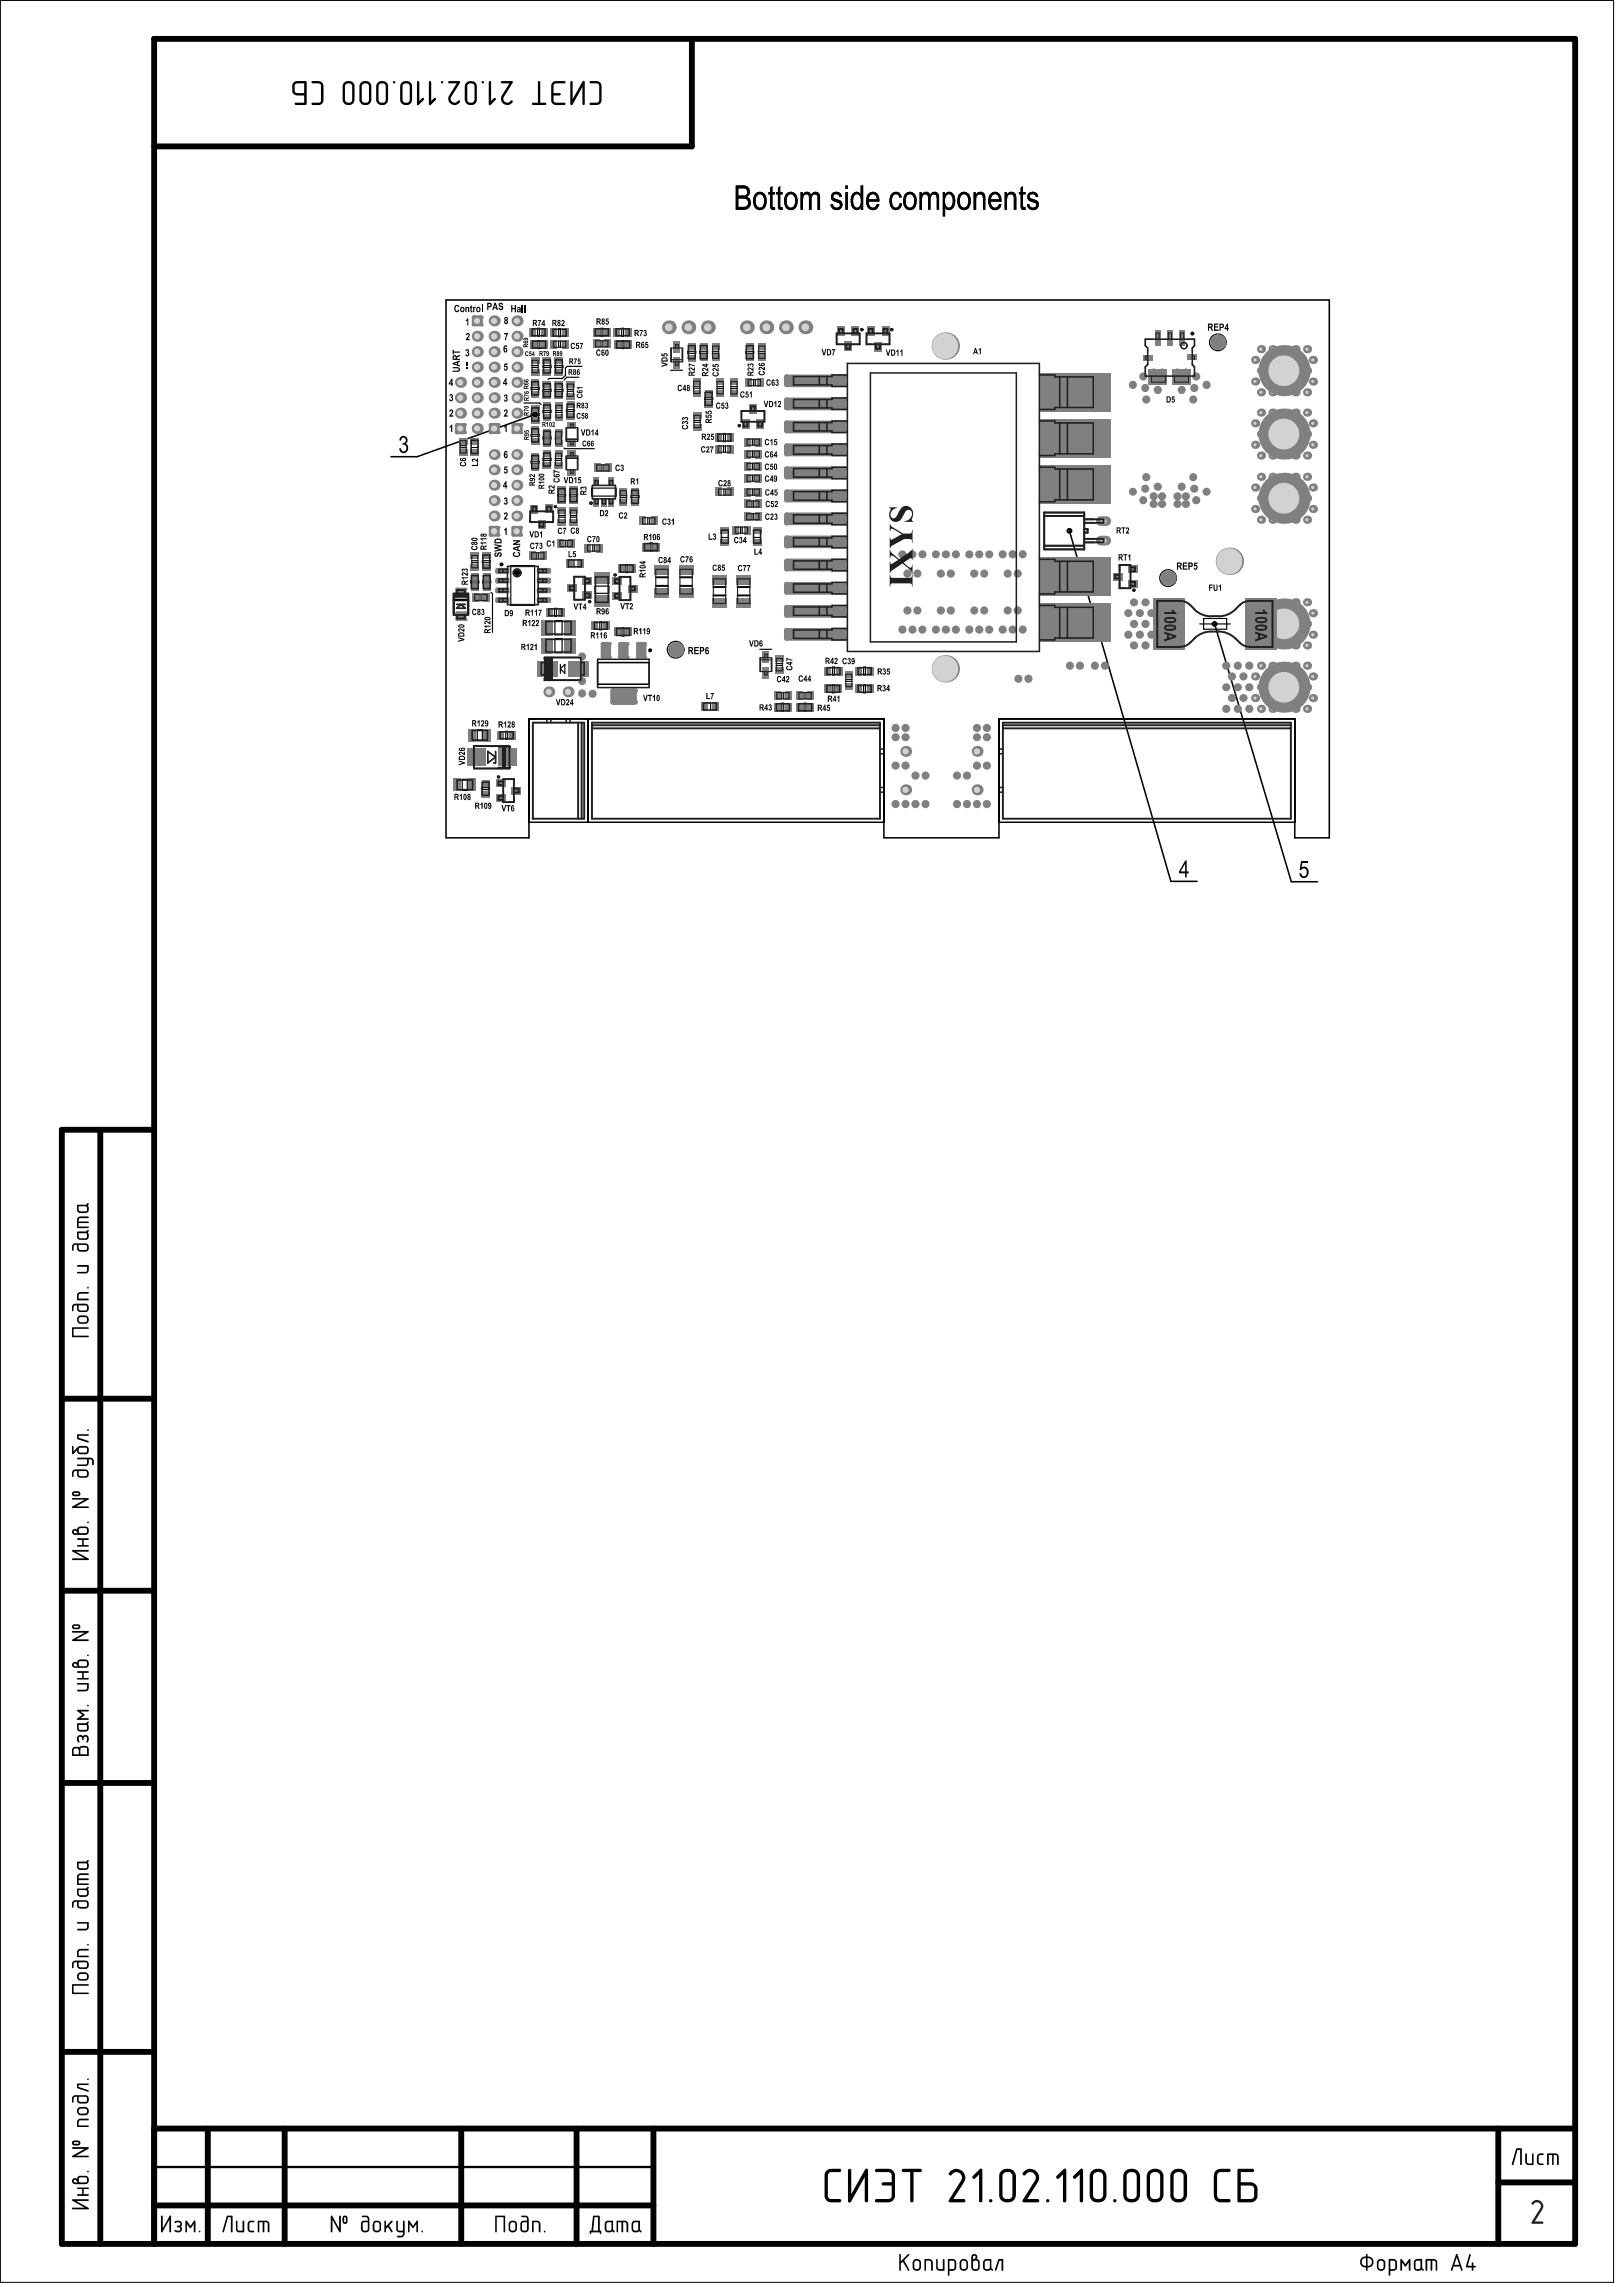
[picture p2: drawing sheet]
<svg xmlns="http://www.w3.org/2000/svg" width="351mm" height="494mm" viewBox="0 0 351 494" stroke-linecap="round" stroke-linejoin="round" font-family="sans-serif">
<path d="M.1 .1h348.5v493.1h-348.5zM114.3 155.3h12.8v22.4h-12.8zM127.1 155.3h63.9v22.4h-63.9zM215.8 155.3h63.9v22.4h-63.9z" fill="none" stroke="#000" stroke-width=".22"/>
<g fill="none" stroke="#000" stroke-width=".34">
<path d="M115.6 89.6l-25.5 9.1h-5.6M225.6 110.8h8.7v7.9h-8.7zM225.6 117.9h8.7M225.6 111.5h8.7M231.1 114.7l21.9 75.8h5.6M234.3 117.2h2.1M234.3 116.5h2.1M234.3 114.3h.7v.8h-.7M234.3 112.2h2.1M234.3 113h2.1M241.9 125.8v1.3h1.3M243.2 122.1h-1.3v1.4"/>
<path d="M262.4 134.8l16.6 55.7M117.6 142.6v-.5h8v.5M117.6 146.5v.5h8v-.5M129.1 143.2h11.2v4.7h-11.2zM279 190.6h5.6"/>
<circle cx="186.2" cy="71.2" r=".17"/>
<circle cx="192.7" cy="71.2" r=".17"/>
<circle cx="159.7" cy="92" r=".17"/>
<circle cx="245" cy="127.5" r=".17"/>
</g>
<g fill="#000">
<path d="M67.4 17.6l1.4-.1a1.08 1.08 0 0 1 1.1 1.1v3.1l-.1 .5-.8 .5h-1.5l-.2-.3 .1-.2h1.6l.3-.3v-3.5l-.2-.3-1.6-.1-.2-.2zM90.1 17.6l.3-.1 .2 .3v4l.6-.6 .2-.1 .2 .3-1.2 1.3-.3-.1zM92.7 17.6l.3-.1 .2 .2v4.1l.6-.6 .4 .1-1.2 1.4-.3-.2zM105.7 17.6l.2-.1 .2 .2v4.1l.7-.6 .4 .1-1.3 1.4-.3-.2zM123.3 17.6l.3-.1 .1 .2v3.7l2.1-3.8 .2-.1 .3 .1v5.1h-.3l-.2-.2v-3.7l-2.1 3.8-.1 .1-.3-.1zM127.4 17.6l1.5-.1a1.01 1.01 0 0 1 1.1 1.1v3.2l-.2 .4-.2 .2-.5 .3h-1.5l-.2-.1 .2-.4h1.4l.4-.3 .1-3.4-.3-.4-.2-.1h-1.4l-.2-.1zM96.9 17.6l2.3-.1 .2 .2-1.9 3.3a.86 .86 0 0 0 .4 1.1 .86 .86 0 0 0 1.1-.4h.3a.8 .8 0 0 1-.8 1h-.1a1.39 1.39 0 0 1-1.4-2l1.7-2.7h-1.7l-.2-.2zM108.3 17.6l2.3-.1 .2 .2-2 3.3a.86 .86 0 0 0 .5 1.1 .86 .86 0 0 0 1.1-.4h.2a.48 .48 0 0 1 .1 .5 .48 .48 0 0 1-.5 .3l-.6 .2a1.37 1.37 0 0 1-1.2-2l1.7-2.7h-1.7l-.2-.2zM116.3 17.6l.3-.1 .1 .2v4.5h1.2l.1 .2-.1 .3h-2.8l-.2-.3 .2-.2h1.1zM119.4 17.8l.7-.3h1.8a.26 .26 0 0 1 .3 .3 .26 .26 0 0 1-.3 .2h-1.8l-.5 .3v1.8h1.4l.2 .2-.3 .3h-1.3l.1 1.4 .4 .2h1.9l.2 .2-.2 .3h-2l-.6-.3-.3-.6v-3.4zM166.4 40.6l.5-.4v1.3h.5v.5h-.5v2.2a.39 .39 0 0 0 .1 .5 .39 .39 0 0 0 .4 .1l.1 .5a.84 .84 0 0 1-1-.1 .84 .84 0 0 1-.1-1v-2.2h-.4v-.5h.4zM168.1 40.6l.5-.4v1.3h.5v.5h-.5v2.5l.1 .3h.4v.5a.81 .81 0 0 1-.9-.1 .81 .81 0 0 1-.1-1v-2.2h-.4v-.5h.4z"/>
<path d="M173 41.5h.4v.6a.96 .96 0 0 1 1-.7 .96 .96 0 0 1 .8 .7 1.02 1.02 0 0 1 1.3-.6 1.02 1.02 0 0 1 .7 1.2v2.6h-.6v-2.4a.66 .66 0 0 0-.5-.9 .66 .66 0 0 0-.7 .7l-.1 2.6h-.5v-2.4a.66 .66 0 0 0-.7-.9 .66 .66 0 0 0-.6 .9v2.4h-.5zM179.8 41.7a1.24 1.24 0 0 1 1.3-.2 1.24 1.24 0 0 1 .8 1l-.5 .1a.68 .68 0 0 0-.7-.6 .68 .68 0 0 0-.7 .6l.9 .5a1.18 1.18 0 0 1 1.1 1.3 1.18 1.18 0 0 1-1.4 1l-.7-.3-.4-.7-.1-.2 .6-.1a.74 .74 0 0 0 .7 .8 .74 .74 0 0 0 .7-.8l-.7-.4a1.17 1.17 0 0 1-1.1-.7 1.17 1.17 0 0 1 .2-1.3zM192.7 41.8a1.28 1.28 0 0 1 1.4-.2 1.28 1.28 0 0 1 .7 1l-.5 .1a.78 .78 0 0 0-.8-.7 .78 .78 0 0 0-.7 .8l-.1 .4a1.24 1.24 0 0 0 1 1.7l.4-.2 .3-.8 .5 .1a1.34 1.34 0 0 1-1.4 1.4 1.34 1.34 0 0 1-1.3-1.5 2.64 2.64 0 0 1 .5-2.1zM198.7 41.5h.4v.6a.96 .96 0 0 1 1-.7 .96 .96 0 0 1 .9 .7 1.02 1.02 0 0 1 1.2-.6 1.02 1.02 0 0 1 .7 1.2v2.6h-.5v-2.4a.68 .68 0 0 0-.5-.9 .68 .68 0 0 0-.8 .7l-.1 2.6h-.5v-2.4a.68 .68 0 0 0-.6-.9 .68 .68 0 0 0-.7 .9v2.4h-.5zM210.4 41.5h.4v.6a1.1 1.1 0 0 1 1.4-.6 1.1 1.1 0 0 1 .7 1.3v2.5h-.5v-2.3a.77 .77 0 0 0-.8-1 .77 .77 0 0 0-.7 1v2.3h-.5zM217.1 41.5h.4v.6a1.11 1.11 0 0 1 1.4-.6 1.11 1.11 0 0 1 .7 1.3v2.5h-.6v-2.3a.75 .75 0 0 0-.6-1 .75 .75 0 0 0-.8 .9v2.4h-.5zM220.5 40.6l.5-.4v1.3h.6v.5h-.6v2.2a.39 .39 0 0 0 .1 .5 .39 .39 0 0 0 .5 .1v.5a.83 .83 0 0 1-1-.1 .83 .83 0 0 1-.1-1v-2.2h-.4v-.5h.4zM222.4 41.6a1.24 1.24 0 0 1 1.9 .9l-.5 .1a.64 .64 0 0 0-.7-.7 .64 .64 0 0 0-.6 .8l.8 .3a1.23 1.23 0 0 1 1 1.8 1.23 1.23 0 0 1-2.1 .2l-.3-.8 .5-.1a.74 .74 0 0 0 .7 .8 .74 .74 0 0 0 .7-.9l-.6-.3a1.16 1.16 0 0 1-1.2-.7 1.16 1.16 0 0 1 .4-1.4zM98.3 66l.6-.1 .3 .3-.2 .2-.1-.2-.3-.1-.2 .5a.4 .4 0 0 0 0 .5 .4 .4 0 0 0 .5 0l.1-.2 .2 .1-.1 .3-.3 .2-.5-.3-.2-.7zM97.8 75.6h.3v.4h1.3v.2h-1.3v.4h-.3zM100.7 75.5a.39 .39 0 0 1 .6 .1 .39 .39 0 0 1-.1 .6l.1 .1a.44 .44 0 0 1-.2 .7 .44 .44 0 0 1-.6-.4h.3a.22 .22 0 0 0 .3 .1 .22 .22 0 0 0 .1-.3 .22 .22 0 0 0-.2-.1l-.1-.3a.18 .18 0 0 0 .2 0 .18 .18 0 0 0-.1-.3 .18 .18 0 0 0-.2 .2l-.2-.1zM100.8 79.3h.3v.3h-.3z"/>
<path d="M100.8 78.8h.3v.3h-.3zM100.8 78.3h.3v.3h-.3zM101 68.8h.2v1.6h-.2v-1.2l-.4 .3v-.3zM100.5 66.3h.3v.2l.1-.2a.34 .34 0 0 1 .4 .1 .34 .34 0 0 1 .1 .4v.6h-.3v-.5a.23 .23 0 0 0 0-.3 .23 .23 0 0 0-.3 0 .23 .23 0 0 0 0 .3v.5h-.3zM100.8 72.1l.2-.1a.62 .62 0 0 1 .5 .5 .62 .62 0 0 1-.5 .6l.5 .1v.3h-.9l.6-1a.18 .18 0 0 0-.1-.3 .18 .18 0 0 0-.2 .3l-.2-.1zM101.6 66.1l.3-.2v.4h.2v.3h-.2v.6h.2v.2a.29 .29 0 0 1-.4 0 .29 .29 0 0 1-.1-.3zM102.2 66.3h.2v.2l.2-.2h.2l-.3 .4v.7h-.3zM104 65.9h.3v1.5h-.3zM107.8 65.6l.4-.2a.44 .44 0 0 1 .5 .5h-.3a.21 .21 0 0 0-.1-.3 .21 .21 0 0 0-.3 .2 .21 .21 0 0 0 .3 .2l.4 .4a.51 .51 0 0 1-.4 .6 .51 .51 0 0 1-.6-.5h.3l.1 .2a.25 .25 0 0 0 .4-.1 .25 .25 0 0 0-.4-.3h-.1a.46 .46 0 0 1-.2-.7zM109 78.5h.6v.3h-.4l-.1 .3 .3-.1 .3 .3-.2 .7a.39 .39 0 0 1-.4 .1 .39 .39 0 0 1-.3-.4l.3-.1a.19 .19 0 0 0 .2 .2 .19 .19 0 0 0 .1-.3 .21 .21 0 0 0-.1-.2 .21 .21 0 0 0-.2 .1l-.2-.1zM108.9 72h.9l-.4 .9v.6h-.3v-.2l.4-1h-.6zM110.4 65.9h.3v.7h.5v-.7h.3v1.6h-.3v-.7h-.5v.7h-.3z"/>
<path d="M112.7 65.9h.3v1.6h-.3zM113.2 65.9h.3v1.6h-.3zM113.6 76l.4-.1 .2 .3-.2 .1a.29 .29 0 0 0-.4 .1 .29 .29 0 0 0 .2 .4l.4-.2-.3 .4-.3-.1-.2-.3zM114.4 75.9h.4v.2h-.3v.2h.2l.2 .4a.27 .27 0 0 1-.3 .3 .27 .27 0 0 1-.3-.3h.2a.17 .17 0 0 0 .2 0 .17 .17 0 0 0 .1-.2 .17 .17 0 0 0-.3-.1l-.2 .1zM116.2 69.2h.7l-.4 1.3-.2-.1 .3-1h-.4zM117.4 75.9h.6l-.3 1h-.2v-.1l.2-.7h-.3zM121.4 69.2a.41 .41 0 0 1 .6 .2 .41 .41 0 0 1-.2 .5l-.2 .3h.4v.3h-.8l.4-.7a.23 .23 0 0 0 .2-.2 .23 .23 0 0 0-.2-.2l-.1 .2-.2-.1zM124 77.5h.7l-.4 1.2h-.2v-.1l.3-.9h-.4zM123.5 74.2h.6l.1 .2-.2 .1a.29 .29 0 0 0-.4-.2 .29 .29 0 0 0-.1 .5 .27 .27 0 0 0 .2 .4 .27 .27 0 0 0 .3-.3l.2 .1-.1 .4-.4 .1-.3-.3-.1-.7zM124.5 74.1h.6v.2h-.4v.3l.4 .1v.4a.36 .36 0 0 1-.3 .4 .36 .36 0 0 1-.4-.4l.2-.1a.19 .19 0 0 0 .3 .2 .19 .19 0 0 0 0-.3l-.1-.2-.4 .1zM124.9 77.5h.5v.2h-.4v.2h.4l.1 .3a.35 .35 0 0 1-.3 .5 .35 .35 0 0 1-.4-.3h.2a.19 .19 0 0 0 .3-.1 .19 .19 0 0 0-.2-.2h-.3zM125.2 74.1h.8l-.4 1.3h-.2v-.3l.4-.8h-.6z"/>
<path d="M129 75.6l.5-.1 .3 .3-.3 .2a.31 .31 0 0 0-.4-.2 .31 .31 0 0 0-.1 .5 .27 .27 0 0 0 .2 .4 .27 .27 0 0 0 .3-.3l.3 .1-.3 .4-.5-.1-.2-.5zM130.9 68.8h.6v.2h-.4v.3h.3l.2 .3-.1 .4-.2 .1a.33 .33 0 0 1-.5-.3h.2a.21 .21 0 0 0 .3 0 .21 .21 0 0 0 .1-.3 .21 .21 0 0 0-.3 0h-.2zM138.2 71.3h.7l-.4 1.3h-.2v-.1l.4-1h-.5zM139.2 71.3a.34 .34 0 0 1 .4 .2 .34 .34 0 0 1-.1 .4l.2 .2v.4l-.5 .1-.2-.3 .3 .1a.19 .19 0 0 0 .3-.2 .19 .19 0 0 0-.3-.2l.2-.4-.2-.1-.3 .2zM139.5 73.9h.5v.2h-.3v.3a.41 .41 0 0 1 .4 .2 .41 .41 0 0 1-.1 .5l-.4 .1-.2-.2 .2-.2a.19 .19 0 0 0 .3 .2 .19 .19 0 0 0 0-.3l-.1-.2-.4 .1zM142.9 76.4h.3v.4h.2a.41 .41 0 0 1 .2-.5 .41 .41 0 0 1 .5 .2 .41 .41 0 0 1-.1 .6l-.1-.2a.2 .2 0 0 0 0-.3 .2 .2 0 0 0-.3 0 .2 .2 0 0 0 0 .3v.2l-.7-.2zM142.9 78.2l1.4 .5v.2l-1.4 .4v-.3l1-.3-1-.2zM148.8 78.5l1.3 .4v.2l-1.1-.3v.5h-.2zM148.9 79.5l.4-.1 .6 .4v-.4h.2v.7l-.6-.3a.29 .29 0 0 0-.2-.2 .29 .29 0 0 0-.3 .2l.2 .1v.2h-.1a.36 .36 0 0 1-.2-.6zM151.8 79.6l.4-.1 .6 .4v-.4h.2v.7l-.5-.2a.32 .32 0 0 0-.3-.3 .32 .32 0 0 0-.3 .2l.2 .1v.2a.4 .4 0 0 1-.4-.2 .4 .4 0 0 1 .1-.4zM154 78.7h.2v.4h.2a.43 .43 0 0 1 .5-.4 .43 .43 0 0 1 .2 .6l-.2 .1 .1-.2a.22 .22 0 0 0-.2-.4 .2 .2 0 0 0-.2 .3v.3l-.6-.1zM154.1 79.6l.4-.1 .5 .5v-.5h.3v.8l-.6-.3a.29 .29 0 0 0-.3-.2 .29 .29 0 0 0-.3 .1l.2 .2v.2l-.1-.1a.35 .35 0 0 1-.3-.3 .35 .35 0 0 1 .2-.3z"/>
<path d="M161.5 78.7l.4-.1 .2 .1 .4-.2a.36 .36 0 0 1 .3 .4 .36 .36 0 0 1-.3 .4l-.1-.2a.18 .18 0 0 0 .1-.3 .18 .18 0 0 0-.2-.1 .18 .18 0 0 0-.1 .3l-.5-.2 .1 .5a.34 .34 0 0 1-.3-.2 .34 .34 0 0 1 0-.4zM161.5 79.6l.5-.2 .6 .4v-.4h.2v.7l-.6-.3a.23 .23 0 0 0-.2-.2 .23 .23 0 0 0-.2 .3h.1v.2l-.4-.1zM164 79.3h.4l.6 .4v-.4h.3v.7l-.8-.4a.2 .2 0 0 0-.1-.2 .2 .2 0 0 0-.3 .2 .2 .2 0 0 0 .2 .2v.2a.37 .37 0 0 1-.4-.2 .37 .37 0 0 1 .1-.5zM177.5 75.5h.3l.2 .9 .3-.9h.2l-.3 1.3h-.3zM179.7 75.5h.8l-.4 1.3h-.2v-.3l.3-.8h-.5zM191.4 75.5h.2l.3 1 .2-1h.3l-.4 1.4h-.2zM194 75.5h.1v1.4h-.2v-1l-.3 .2v-.2zM194.8 75.5h.2v1.4h-.2v-1l-.3 .2v-.3zM211.7 75.2h.2v1.4h-.2v-1l-.2 .2zM262.3 69.9h.9v.3h-.7v.3h.7v.3h-.7v.4h.8v.3h-1zM86.6 94.4a.9 .9 0 0 1 1.3 .2 .9 .9 0 0 1-.3 1.3l.5 .4 .1 .7a.97 .97 0 0 1-1 .9 .97 .97 0 0 1-.9-1h.3a.65 .65 0 0 0 .8 .6 .65 .65 0 0 0 .4-1 .61 .61 0 0 0-.8-.4v-.4a.56 .56 0 0 0 .7-.6 .56 .56 0 0 0-.9-.3l-.2 .4h-.3zM97.3 85.2a.38 .38 0 0 1 .5 .2 .38 .38 0 0 1-.1 .5l.2 .3-.1 .4-.5 .1-.3-.4h.3a.19 .19 0 0 0 .2 .2 .19 .19 0 0 0 .1-.3v-.2h-.2v-.3a.17 .17 0 0 0 .2-.1 .17 .17 0 0 0-.2-.2l-.1 .2h-.2z"/>
<path d="M97.5 91.8h.2v1.5h-.2v-1.1l-.4 .3v-.3zM97.8 79.3l1.2 .1a.53 .53 0 0 1 .3 .7 .53 .53 0 0 1-.7 .3h-.8v-.3h.9a.29 .29 0 0 0 .4-.3 .29 .29 0 0 0-.5-.2h-.8zM97.3 88.5h.4l.2 .2v.5l-.5 .6h.5v.3h-.9l.5-.8a.28 .28 0 0 0 .2-.3 .28 .28 0 0 0-.3-.3l-.1 .3h-.2zM102 99.2l.5-.1 .5 .4v-.4h.3v.7l-.8-.4a.18 .18 0 0 0-.3-.1 .18 .18 0 0 0 .2 .3l-.1 .2a.36 .36 0 0 1-.3-.6zM109 85.4l.4-.2 .2 .4-.2 .4 .2 .1 .1 .4-.4 .3a.38 .38 0 0 1-.5-.4l.3-.1a.22 .22 0 0 0 .4 .2 .22 .22 0 0 0-.1-.4h-.3l.1-.3a.17 .17 0 0 0 .2-.1 .17 .17 0 0 0-.1-.2 .17 .17 0 0 0-.2 .1v.1h-.3zM109.3 91.8h.2v1.5h-.3v-1.1l-.3 .3v-.3zM109 88.6l.1-.1a.54 .54 0 0 1 .6 .4 .54 .54 0 0 1-.3 .7l-.2 .2h.5v.3h-.9l.5-.9a.21 .21 0 0 0 .2-.2 .21 .21 0 0 0-.2-.2 .21 .21 0 0 0-.2 .2h-.2zM113.2 88.4l1 .3v.2l-.8-.3v.4h-.2zM113.3 85.2l1 .3v.2l-.9-.3v.3h-.1zM113.3 93h.1v.3h.2l.1-.3h.3a.3 .3 0 0 1 .3 .3 .3 .3 0 0 1-.3 .3l.1-.3a.17 .17 0 0 0-.2-.2 .17 .17 0 0 0-.1 .3v.1l-.5-.1zM118.3 91.2h.1v1h-.2v-.7l-.2 .2zM119.4 91.3l.3-.1 .1 .1v.4l-.2 .3h.3v.2h-.6l.3-.5a.17 .17 0 0 0 .1-.2 .17 .17 0 0 0-.2-.1l-.2 .1z"/>
<path d="M124.7 89.4l.3-.2 .3 .1 .2 .3-.3 .1a.31 .31 0 0 0-.4-.1 .31 .31 0 0 0 0 .5 .21 .21 0 0 0 .3 .2 .21 .21 0 0 0 .1-.2h.3a.49 .49 0 0 1-.7 .3 .49 .49 0 0 1-.2-.7zM124.7 85.3l.2-.2 .1 .2a.29 .29 0 0 0-.1 .5 .29 .29 0 0 0 .5 0 .24 .24 0 0 0 .3-.2 .24 .24 0 0 0-.3-.3l.1-.2 .3 .2v.5l-.8 .2-.3-.2zM125.7 89.2h.6v.3h-.4l-.1 .2h.3l.2 .1v.5a.34 .34 0 0 1-.4 .2 .34 .34 0 0 1-.3-.3l.2-.1a.2 .2 0 0 0 .3 .1 .2 .2 0 0 0 0-.3 .2 .2 0 0 0-.3 0h-.2zM124.6 83.7h1.3v.2h-1l.2 .2h-.2zM125.5 92.8h.2l.3 1 .3-1h.2l-.4 1.3h-.2zM126.5 87.1a.33 .33 0 0 1 .5 .1 .33 .33 0 0 1-.1 .4l.2 .1-.1 .4a.33 .33 0 0 1-.4 .2 .33 .33 0 0 1-.2-.4h.2a.18 .18 0 0 0 .2 .1 .18 .18 0 0 0 .1-.3 .18 .18 0 0 0-.3 0l.2-.5-.4 .1zM126 95.3l.2-.1 .4 .1 .1 .3h-.2a.29 .29 0 0 0-.4-.1 .29 .29 0 0 0-.1 .5v.1a.24 .24 0 0 0 .3 .2 .24 .24 0 0 0 .2-.3l.2 .1-.1 .2a.54 .54 0 0 1-.7 0 .54 .54 0 0 1 0-.8zM128.1 92.8h.1v1.3h-.2v-.9l-.3 .2v-.3zM146.5 83.3l.3-.2 .4 .1 .2 .4h-.3a.3 .3 0 0 0-.4-.1 .3 .3 0 0 0-.1 .4 .27 .27 0 0 0 .2 .4 .27 .27 0 0 0 .3-.2h.2a.5 .5 0 0 1-.6 .4 .5 .5 0 0 1-.3-.7zM147.4 91.9l.3-.1 .1 .3a.32 .32 0 0 0-.1 .5 .32 .32 0 0 0 .5-.1 .24 .24 0 0 0 .3-.2 .24 .24 0 0 0-.3-.2l.1-.2a.51 .51 0 0 1 .3 .6 .51 .51 0 0 1-.7 .3l-.5-.2-.1-.4zM147.5 91.1l.3-.1 .2 .2 .1-.2h.3l.2 .1 .1 .4-.4 .2v-.2a.21 .21 0 0 0 .1-.3 .21 .21 0 0 0-.3-.1 .21 .21 0 0 0 0 .3l-.5-.2 .1 .5a.35 .35 0 0 1-.4-.2 .35 .35 0 0 1 .2-.4zM147.4 90.3l.4-.1 .2 .1 .3-.2a.38 .38 0 0 1 .4 .4 .38 .38 0 0 1-.4 .4v-.3a.2 .2 0 0 0 .1-.2 .2 .2 0 0 0-.3-.1 .2 .2 0 0 0 0 .3l-.5-.2 .1 .4a.36 .36 0 0 1-.3-.5z"/>
<path d="M151.6 96.5h.6l.2 .3-.2 .1a.29 .29 0 0 0-.4-.2 .29 .29 0 0 0-.1 .5 .29 .29 0 0 0 .2 .4 .29 .29 0 0 0 .3-.3l.2 .2a.52 .52 0 0 1-.7 .2 .52 .52 0 0 1-.2-.7zM152.7 96.5l.5 .1v.5l-.3 .5h.4v.2h-.8l.4-.6a.23 .23 0 0 0 .2-.3 .23 .23 0 0 0-.3-.2v.2l-.2-.1zM152.8 93.8h.6v.6l-.4 .4h.4v.3h-.8l.4-.6a.28 .28 0 0 0 .2-.3 .28 .28 0 0 0-.2-.3l-.1 .2h-.2zM153.4 96.5h.8l-.4 1.3h-.2v-.2l.3-.9h-.5zM152.4 89.6h.3v.5h.2a.41 .41 0 0 1 .3-.5 .41 .41 0 0 1 .5 .2 .41 .41 0 0 1-.3 .5l.1-.2a.2 .2 0 0 0-.2-.3 .2 .2 0 0 0-.1 .3v.2l-.8-.1zM152.4 88.8h.3v.4h.2a.41 .41 0 0 1 .6-.5 .41 .41 0 0 1 0 .8l-.1-.3a.21 .21 0 0 0 0-.3 .21 .21 0 0 0-.3 .2l.1 .4-.8-.2zM153.7 93.7h.5v.3h-.4v.2l.4 .1 .1 .5-.2 .2-.3 .1-.2-.2v-.2h.2a.19 .19 0 0 0 .3 0 .19 .19 0 0 0-.1-.3 .19 .19 0 0 0-.3 .1l-.1-.1zM154.1 80.5l.2-.1v.2a.29 .29 0 0 0-.1 .5 .29 .29 0 0 0 .5 0 .26 .26 0 0 0 .4-.2 .26 .26 0 0 0-.3-.3l.1-.2 .4 .3a.64 .64 0 0 1-.7 .7 .64 .64 0 0 1-.6-.8zM155 87h.1a.39 .39 0 0 1 .5 .4h-.2a.38 .38 0 0 0-.5 0 .38 .38 0 0 0 .1 .6 .23 .23 0 0 0 .3 .1 .23 .23 0 0 0 .1-.3l.2 .1v.1a.53 .53 0 0 1-.8 .2 .53 .53 0 0 1-.1-.8zM155.9 87h.6v.2h-.4v.3a.41 .41 0 0 1 .4 .2 .41 .41 0 0 1-.1 .5l-.1 .1a.33 .33 0 0 1-.5-.3h.2a.19 .19 0 0 0 .3 0 .19 .19 0 0 0 0-.3 .19 .19 0 0 0-.3 0h-.2zM156.7 87.1h.1a.33 .33 0 0 1 .5 0 .33 .33 0 0 1-.1 .5l.2 .2-.1 .4-.2 .2-.3-.1-.1-.3 .2-.1a.2 .2 0 0 0 .2 .2 .2 .2 0 0 0 .1-.2 .2 .2 0 0 0-.2-.2l-.1-.2 .2-.2-.4 .1zM160.1 84.7l.5-.1 .3 .3-.2 .1a.32 .32 0 0 0-.5-.1 .32 .32 0 0 0-.1 .5 .26 .26 0 0 0 .3 .3 .26 .26 0 0 0 .3-.3l.2 .2a.53 .53 0 0 1-.8 .3 .53 .53 0 0 1-.2-.8z"/>
<path d="M161.2 84.6h.5v.2h-.4v.3a.32 .32 0 0 1 .5 .4l-.1 .3-.2 .2-.4-.2-.1-.2 .2-.1a.19 .19 0 0 0 .3 .2 .19 .19 0 0 0 0-.3v-.2l-.4 .1zM162.3 84.6h.1v1.3h-.2v-1l-.2 .3v-.3zM164 80.2l.2-.1 .1 .3a.32 .32 0 0 0-.1 .4 .32 .32 0 0 0 .5 .1 .26 .26 0 0 0 .3-.3 .26 .26 0 0 0-.3-.2l.2-.2a.53 .53 0 0 1 .2 .7 .53 .53 0 0 1-.8 .2l-.4-.4zM165 86.6h.2l.3 1 .3-1h.2l-.4 1.4h-.2zM165.5 97.6l.2-.1a.39 .39 0 0 1 .5 .4h-.2a.38 .38 0 0 0-.6 .1 .38 .38 0 0 0 .1 .5 .23 .23 0 0 0 .3 .2 .23 .23 0 0 0 .2-.3h.2l-.1 .2a.53 .53 0 0 1-.7 .1 .53 .53 0 0 1-.1-.7zM165.5 94.9h.2a.39 .39 0 0 1 .5 .3h-.2a.38 .38 0 0 0-.6 .1 .38 .38 0 0 0 .1 .6 .23 .23 0 0 0 .3 .1 .23 .23 0 0 0 .2-.3l.2 .1-.1 .1a.53 .53 0 0 1-.7 .2 .53 .53 0 0 1-.1-.8zM165.7 82.1l.2-.1 .5 .1 .1 .3-.2 .1a.29 .29 0 0 0-.4-.2 .29 .29 0 0 0-.1 .4 .27 .27 0 0 0 .2 .4 .27 .27 0 0 0 .3-.3l.2 .1-.2 .4-.3 .1-.3-.2-.2-.5zM166.7 94.9h.2v1.3h-.2v-1l-.3 .2v-.2zM167.3 94.9h.6v.2h-.4l-.1 .3h.5v.5a.36 .36 0 0 1-.4 .4 .36 .36 0 0 1-.3-.4l.2-.1a.21 .21 0 0 0 .3 .1 .21 .21 0 0 0 .1-.2 .21 .21 0 0 0-.3-.2l-.3 .1zM167.6 82.1l.1-.1a.33 .33 0 0 1 .5 .2 .33 .33 0 0 1-.2 .4l.2 .2v.4l-.4 .2-.3-.4 .3 .1a.18 .18 0 0 0 .2-.2 .18 .18 0 0 0-.2-.1l.2-.6-.5 .1zM167.6 86.6h.1v1.4h-.2v-1l-.3 .2v-.2zM168.2 86.7l.3-.1 .2 .2v.4l-.4 .6h.4v.2h-.7l.5-.8a.17 .17 0 0 0 .1-.2 .17 .17 0 0 0-.2-.1 .17 .17 0 0 0-.1 .2h-.3z"/>
<path d="M253.2 85.7h.6v.2h-.4v.2a.41 .41 0 0 1 .5 .3 .41 .41 0 0 1-.3 .5 .41 .41 0 0 1-.5-.2h.2a.18 .18 0 0 0 .3 0 .18 .18 0 0 0 0-.3 .18 .18 0 0 0-.3 0h-.2zM99.4 100l.3-.2 .1 .2a.3 .3 0 0 0-.2 .5 .3 .3 0 0 0 .5 .1 .27 .27 0 0 0 .4-.2 .27 .27 0 0 0-.3-.4l.1-.2 .3 .2 .1 .5-.7 .3-.6-.2zM102 118l.2-.1 .1 .2a.31 .31 0 0 0-.2 .5 .31 .31 0 0 0 .5 0 .26 .26 0 0 0 .3-.2 .26 .26 0 0 0-.3-.3l.1-.2 .4 .2v.5l-.3 .3h-.6l-.4-.4zM101.9 100.5h1.2v-.6h.2v.8h-1.4zM103.8 117.2h1.3v.2h-.9l.2 .3h-.3zM103.8 116.3h1.3v.2h-.9l.2 .3h-.3zM106.8 117.6l1.6 .3v.2l-1.2 .3 1.2 .3v.2l-1.6 .3v-.2l1.1-.2-1.1-.2v-.3l1.1-.3-1.1-.2zM109 107.6a.4 .4 0 0 1 .6 0 .4 .4 0 0 1-.2 .6 .43 .43 0 0 1 .1 .8 .43 .43 0 0 1-.7-.4h.3a.22 .22 0 0 0 .4 .1 .22 .22 0 0 0-.1-.3h-.3l.1-.3a.17 .17 0 0 0 .2-.1 .17 .17 0 0 0-.1-.2 .17 .17 0 0 0-.2 .1h-.3zM109 100.8h.6v.3h-.4l-.1 .3a.46 .46 0 0 1 .6 .3 .46 .46 0 0 1-.3 .5 .46 .46 0 0 1-.6-.2l.3-.1a.23 .23 0 0 0 .4 .1 .23 .23 0 0 0-.1-.4h-.5zM109.3 114.1l.2-.1v1.6h-.3v-1.1l-.3 .2v-.3zM109 110.8l.4-.1 .2 .2 .1 .4-.5 .7h.5v.3h-.9l.5-.8a.23 .23 0 0 0 .2-.3 .23 .23 0 0 0-.4-.1l-.2 .1zM110.9 119.5l.3-.2 .1 .2a.33 .33 0 0 0-.2 .5 .33 .33 0 0 0 .5 .1h.1a.31 .31 0 0 0 .4-.2 .31 .31 0 0 0-.3-.4l.1-.2h.1a.61 .61 0 0 1 .2 .9 .61 .61 0 0 1-.9 .1l-.4-.2z"/>
<path d="M110.8 116.7h1.6v.3l-1 .5h1v.3h-1.6v-.3l1-.5h-1zM114.4 114.8h.2l.3 1 .3-1h.2l-.4 1.4h-.3zM114.7 117.4l.3-.1 .4 .1 .1 .3h-.2a.29 .29 0 0 0-.5-.1 .29 .29 0 0 0-.1 .4v.1a.28 .28 0 0 0 .2 .3 .28 .28 0 0 0 .4-.1v-.2l.2 .1-.3 .4h-.3l-.3-.2-.1-.7zM114.5 102.5h.5l.4 .4v-.4h.2v.7l-.6-.3a.22 .22 0 0 0-.2-.2 .22 .22 0 0 0-.2 .3h.1v.2a.35 .35 0 0 1-.3-.3 .35 .35 0 0 1 .1-.4zM115.6 117.3h.7l-.3 1.3h-.2v-.3l.3-.8h-.5zM116.6 117.3a.35 .35 0 0 1 .5 .1 .35 .35 0 0 1-.1 .5l.2 .3-.1 .4a.37 .37 0 0 1-.4 0 .37 .37 0 0 1-.2-.3h.2a.2 .2 0 0 0 .3 .1 .2 .2 0 0 0 0-.3 .2 .2 0 0 0-.2-.1l.2-.4-.1-.1-.4 .1zM116.9 114.8h.2v1.4h-.2v-1l-.3 .2v-.3zM116.3 104.1h1.3v.2h-.9l.2 .3h-.3zM118.3 116.8h.2a.39 .39 0 0 1 .5 .4h-.2a.35 .35 0 0 0-.5 0 .35 .35 0 0 0 .1 .5 .24 .24 0 0 0 .3 .2 .24 .24 0 0 0 .1-.3l.2 .1-.1 .4-.3 .1-.4-.2-.1-.5zM118.6 105l.4-.1 .6 .4v-.4h.2v.8l-.5-.4a.25 .25 0 0 0-.3-.2 .25 .25 0 0 0-.2 .3h.1v.2a.37 .37 0 0 1-.4-.2 .37 .37 0 0 1 .1-.4zM119.6 116.8h.2v1.3h-.2v-.9l-.3 .1zM119.6 101.6l1.3 .3v.3l-1.1-.4v.5h-.2z"/>
<path d="M119.6 103.5l.3-.2 .1 .2a.24 .24 0 0 0-.2 .3 .24 .24 0 0 0 .3 .2l.1 .1a.29 .29 0 0 0 .5-.2 .29 .29 0 0 0-.3-.4l.1-.2a.51 .51 0 0 1 .4 .7 .51 .51 0 0 1-.8 .3l-.5-.2zM120.6 114.2l.6-.2 .3 .3-.3 .2a.32 .32 0 0 0-.4-.1 .32 .32 0 0 0-.1 .4 .26 .26 0 0 0 .3 .4 .26 .26 0 0 0 .2-.3l.3 .1-.2 .4h-.3l-.4-.1-.1-.3zM121.6 114h.7l-.3 1.4-.3-.1 .4-1h-.5zM121.8 103.1h.2l.3 1 .3-1h.2l-.4 1.3h-.2zM123.5 114.1l.5-.1 .2 .3-.2 .1a.35 .35 0 0 0-.5 0 .35 .35 0 0 0 .1 .5 .24 .24 0 0 0 .2 .2 .24 .24 0 0 0 .2-.3l.2 .1-.1 .4-.3 .1-.4-.2-.1-.8zM124.4 103.1h.1v1.3h-.2v-.9l-.2 .2v-.3zM125 103.1h.5v.2h-.3l-.1 .3 .3-.1 .2 .3-.1 .5-.5 .1-.1-.3h.2a.21 .21 0 0 0 .3-.1 .21 .21 0 0 0-.2-.2h-.3zM125.4 105.3l1.2-.1 .2 .4-.4 .3v-.2a.18 .18 0 0 0-.1-.3 .18 .18 0 0 0-.2 .2l-.4-.2v.5l-.3-.3zM127 115.9l.5-.1 .3 .4h-.2a.32 .32 0 0 0-.5 0 .32 .32 0 0 0 0 .4 .26 .26 0 0 0 .2 .4 .26 .26 0 0 0 .3-.3l.2 .1-.2 .3-.3 .1-.3-.1-.2-.4zM127.9 115.9h.8l-.4 1.3h-.2v-.2l.3-.9h-.5zM130.8 110.3l.3-.1 .3 .3v.3l-.4 .5h.4v.3h-.7l.4-.7a.19 .19 0 0 0 .1-.3 .19 .19 0 0 0-.3-.1l-.2 .1zM133.2 100.5h.5l.2 .3-.2 .1a.29 .29 0 0 0-.4-.2 .29 .29 0 0 0-.1 .4v.1a.26 .26 0 0 0 .2 .4 .26 .26 0 0 0 .3-.3l.2 .1a.52 .52 0 0 1-.7 .3 .52 .52 0 0 1-.2-.8z"/>
<path d="M134.1 100.6l.2-.1a.33 .33 0 0 1 .4 .1 .33 .33 0 0 1-.1 .5l.2 .1-.1 .4-.3 .2-.3-.4 .2 .1a.18 .18 0 0 0 .3-.1 .18 .18 0 0 0-.3-.2l.2-.5-.4 .1zM133.8 110.9l.3-.2a.39 .39 0 0 1 .5 .4h-.2a.33 .33 0 0 0-.5 0 .33 .33 0 0 0 0 .5l.1 .2a.25 .25 0 0 0 .3 0 .25 .25 0 0 0 .1-.2h.2l-.1 .4-.4 .1-.3-.2-.1-.8zM134.9 110.8h.1a.46 .46 0 0 1 .5 .3 .46 .46 0 0 1-.3 .5l-.1 .3h.4v.2h-.7l.3-.6a.25 .25 0 0 0 .3-.3 .25 .25 0 0 0-.3-.2l-.1 .1h-.2zM137.7 103.4l.2-.1v1.4h-.2v-1l-.3 .2v-.2zM140.5 115.4h.2v1.3h-.2v-1l-.3 .2v-.2zM143.2 112.2l.6-.1 .2 .3-.2 .1a.32 .32 0 0 0-.4-.1 .32 .32 0 0 0-.1 .5 .26 .26 0 0 0 .3 .3 .26 .26 0 0 0 .2-.3l.2 .1-.2 .4h-.4l-.2-.2-.1-.7zM144.3 112.2l.1-.1 .4 .1-.1 .5 .2 .4a.36 .36 0 0 1-.4 .3 .36 .36 0 0 1-.3-.4h.2a.2 .2 0 0 0 .3 .1 .2 .2 0 0 0 0-.2 .2 .2 0 0 0-.2-.1l.1-.5-.4 .1zM145.4 112.1h.2v1.3h-.2v-1l-.3 .2zM153.1 115.3h.2v1.1h.6v.3h-.8zM154.1 115.4h.1a.35 .35 0 0 1 .5 0 .35 .35 0 0 1-.2 .5l.2 .4a.36 .36 0 0 1-.4 .4 .36 .36 0 0 1-.3-.4l.2-.1a.2 .2 0 0 0 .3 .2 .2 .2 0 0 0 .1-.3 .2 .2 0 0 0-.3-.1l.2-.5-.5 .2zM155.4 103.8h.6l.1 .3-.2 .1a.35 .35 0 0 0-.5 0 .35 .35 0 0 0 .1 .5 .24 .24 0 0 0 .2 .2 .24 .24 0 0 0 .2-.3l.2 .1v.1a.54 .54 0 0 1-.8 .1 .54 .54 0 0 1-.1-.7zM156.4 103.8h.4l.2 .1v.4l-.4 .6h.4v.2h-.7l.4-.7a.19 .19 0 0 0 .1-.2 .19 .19 0 0 0-.3-.1h-.2z"/>
<path d="M158.8 116.2l.5-.1 .3 .3-.3 .1a.31 .31 0 0 0-.4-.1 .31 .31 0 0 0-.1 .4 .26 .26 0 0 0 .3 .4 .26 .26 0 0 0 .2-.3l.3 .1-.2 .3-.4 .1-.2-.1-.2-.4zM159.8 116.1h.1a.34 .34 0 0 1 .5 .1 .34 .34 0 0 1-.2 .5 .39 .39 0 0 1 .1 .6 .39 .39 0 0 1-.6-.2h.2a.19 .19 0 0 0 .3-.1 .19 .19 0 0 0-.2-.2l.1-.2a.16 .16 0 0 0 .1-.3 .16 .16 0 0 0-.3 .1h-.2zM163 118.6h.2v1.1h.6v.2h-.8zM165.5 102.8l.2-.1a.39 .39 0 0 1 .5 .4h-.2a.38 .38 0 0 0-.6 .1 .38 .38 0 0 0 .1 .6 .23 .23 0 0 0 .3 .1 .23 .23 0 0 0 .2-.3l.2 .1-.1 .1a.53 .53 0 0 1-.7 .2 .53 .53 0 0 1-.1-.8zM165.5 100.3l.2-.1a.39 .39 0 0 1 .5 .4h-.2a.38 .38 0 0 0-.6 0 .38 .38 0 0 0 .1 .6 .23 .23 0 0 0 .3 .1 .23 .23 0 0 0 .2-.3l.2 .1-.1 .1a.53 .53 0 0 1-.7 .2 .53 .53 0 0 1-.1-.8zM165.6 111l.5 .1 .2 .2-.2 .1a.29 .29 0 0 0-.5-.2 .29 .29 0 0 0-.1 .5 .27 .27 0 0 0 .2 .4 .27 .27 0 0 0 .4-.3l.2 .1-.2 .4-.3 .1-.4-.2-.1-.8zM165.6 105.8h.5l.2 .3-.2 .1a.29 .29 0 0 0-.5-.2 .29 .29 0 0 0-.1 .5 .28 .28 0 0 0 .2 .4 .28 .28 0 0 0 .4-.3l.2 .2-.3 .3h-.4l-.2-.3-.1-.6zM165.6 108.3l.5-.1 .2 .3-.2 .1a.36 .36 0 0 0-.5 0 .36 .36 0 0 0 0 .5 .25 .25 0 0 0 .3 .3 .25 .25 0 0 0 .2-.3l.2 .1-.1 .3-.4 .1-.3-.2-.1-.8zM166.5 100.2h.5v.2h-.4v.3a.41 .41 0 0 1 .5 .2 .41 .41 0 0 1-.1 .5l-.2 .1a.33 .33 0 0 1-.5-.3h.3a.19 .19 0 0 0 .2 0 .19 .19 0 0 0 0-.3 .19 .19 0 0 0-.2 0h-.3zM166.6 108.3h.6v.2h-.4v.2a.42 .42 0 0 1 .4 .3 .42 .42 0 0 1-.1 .5l-.2 .1-.3-.1-.1-.3h.2a.19 .19 0 0 0 .3 .1 .19 .19 0 0 0 0-.3l-.1-.1h-.4zM166.5 111.1h.1a.47 .47 0 0 1 .5 .3 .47 .47 0 0 1-.2 .5l-.2 .2h.4v.2h-.7l.3-.6a.25 .25 0 0 0 .3-.2 .25 .25 0 0 0-.3-.3l-.1 .2h-.2zM167.4 111l.5 .1v.3l-.1 .2 .2 .1-.1 .6h-.5l-.1-.3h.2a.19 .19 0 0 0 .2 0 .19 .19 0 0 0 .1-.2 .19 .19 0 0 0-.3-.1l.2-.4h-.4z"/>
<path d="M167.4 105.8h.6v.2h-.4l-.1 .2 .5 .2-.1 .6a.38 .38 0 0 1-.4 .1 .38 .38 0 0 1-.2-.3l.2-.1a.21 .21 0 0 0 .3 .1 .21 .21 0 0 0 0-.3 .21 .21 0 0 0-.3 0h-.2zM167.5 108.3l.2-.1a.57 .57 0 0 1 .4 .6 .57 .57 0 0 1-.4 .5l.4 .1v.2h-.8l.4-.7a.27 .27 0 0 0 .2-.2 .27 .27 0 0 0-.2-.3l-.1 .2h-.2zM242.3 114h.9v.2h-.4v1.1h-.2v-1.1h-.3zM243.3 114.1l.1-.1a.49 .49 0 0 1 .6 .4 .49 .49 0 0 1-.4 .6l-.1 .1h.5v.2h-.8l.3-.5a.32 .32 0 0 0 .2-.3 .32 .32 0 0 0-.1-.3l-.2 .2-.2-.1zM99.1 135.9l.4-.1 .6 .4v-.4h.2v.7l-.5-.2a.32 .32 0 0 0-.3-.3 .32 .32 0 0 0-.3 .2l.2 .1v.2a.38 .38 0 0 1-.4-.2 .38 .38 0 0 1 .1-.4zM99 137.7l1.3 .4v.2l-1.3 .4v-.2l1-.3-1-.3zM99.8 123l.2-.1 .4 .1 .3-.1a.36 .36 0 0 1 .4 .3 .36 .36 0 0 1-.4 .4v-.2a.17 .17 0 0 0 .1-.3 .17 .17 0 0 0-.2 0 .17 .17 0 0 0-.1 .2l-.5-.2 .1 .5a.36 .36 0 0 1-.3-.6zM99.9 123.7h.4l.5 .4v-.4h.3v.8l-.7-.4a.24 .24 0 0 0-.2-.2 .24 .24 0 0 0-.2 .2l.2 .1-.1 .2a.36 .36 0 0 1-.4-.2 .36 .36 0 0 1 .2-.5zM99.7 124.8h1.4v.2h-1l.2 .2h-.2zM102.2 131.6h.6l.1 .3h-.2a.38 .38 0 0 0-.5 .1 .38 .38 0 0 0 .1 .6 .22 .22 0 0 0 .3 .1 .22 .22 0 0 0 .1-.3l.2 .1-.2 .4h-.3l-.3-.2-.1-.7zM104.1 131.6h.1a.38 .38 0 0 1 .4 .2 .38 .38 0 0 1-.1 .4l.2 .2-.2 .5h-.4l-.1-.3 .2-.1a.19 .19 0 0 0 .2 .2 .19 .19 0 0 0 .1-.2 .19 .19 0 0 0-.2-.2v-.2l.1-.3-.4 .1zM104.8 134.2h.4l.5 .4v-.4h.3v.7l-.7-.4a.19 .19 0 0 0-.3-.1 .19 .19 0 0 0 0 .3v.2a.36 .36 0 0 1-.3-.2 .36 .36 0 0 1 .1-.5z"/>
<path d="M104.6 135.2h1.4v.2h-1l.2 .3h-.2zM106.9 119.5l.4-.1v.3a.19 .19 0 0 0-.3 .1 .19 .19 0 0 0 .2 .2 .19 .19 0 0 0 .2-.2l.1-.3 .3-.1a.51 .51 0 0 1 .6 .4 .51 .51 0 0 1-.5 .6l-.1-.3a.24 .24 0 0 0 .4-.1 .24 .24 0 0 0-.1-.3 .24 .24 0 0 0-.3 .1l-.3 .5h-.5l-.2-.3zM114.4 134h.2v1.3h-.2v-1l-.3 .2v-.2zM115 131.7h.1v1.4h-.2v-1l-.2 .2v-.2zM115 134h.3l.2 .1 .1 .4-.4 .6h.4v.2h-.8l.5-.7a.19 .19 0 0 0 .1-.3 .19 .19 0 0 0-.3 0l-.2 .1zM115.8 131.8l.2-.1v1.4h-.2v-1l-.3 .2v-.2zM116.3 131.8h.7l-.3 1.3h-.2v-.3l.3-.8h-.5zM115.8 134h.1a.46 .46 0 0 1 .6 .4 .46 .46 0 0 1-.4 .5l-.1 .2h.4v.2h-.7l.4-.7a.19 .19 0 0 0 .2-.2 .19 .19 0 0 0-.3-.1l-.3 .1zM122.8 119.1h.3v1.1h.5v.2h-.8zM123.9 119.1h.5v.2h-.4v.3a.42 .42 0 0 1 .5 .2 .42 .42 0 0 1-.2 .5l-.4 .1-.2-.3 .2-.1a.19 .19 0 0 0 .3 .2 .19 .19 0 0 0 0-.3l-.1-.2-.4 .1zM123.9 130.4h.2l.3 1 .3-1h.2l-.4 1.4h-.2zM125 130.4h.8v.2h-.3v1.2h-.2v-1.2h-.3z"/>
<path d="M129.1 136.6h.1v1.4h-.2v-1l-.3 .2v-.3zM129.9 136.6h.2v1.4h-.2v-1l-.3 .2v-.3zM134 130.3h.3l.2 1 .3-1h.2l-.4 1.4h-.2zM135.1 130.3h.9v.3h-.4v1.1h-.2v-1.1h-.3zM136.2 130.4l.1-.1a.57 .57 0 0 1 .5 .6 .57 .57 0 0 1-.5 .5l.5 .1v.2h-.8l.3-.6a.32 .32 0 0 0 .2-.2 .32 .32 0 0 0-.1-.4l-.2 .2h-.2zM138.4 135.7h.2v1.4h-.3v-1l-.2 .2zM139.2 135.8l.2-.1v1.4h-.2v-1l-.3 .2zM138.1 123.2h1.4v.2h-1l.2 .3h-.2zM142.5 120.4h.5l.2 .3-.2 .1a.31 .31 0 0 0-.5-.1 .31 .31 0 0 0 0 .4v.1a.26 .26 0 0 0 .2 .3 .26 .26 0 0 0 .3-.3l.2 .1-.2 .4h-.4l-.3-.2-.1-.6zM147.2 120.3l.5-.1 .2 .3-.2 .1a.32 .32 0 0 0-.5-.1 .32 .32 0 0 0 0 .5 .26 .26 0 0 0 .2 .3 .26 .26 0 0 0 .3-.3l.2 .1a.51 .51 0 0 1-.7 .4 .51 .51 0 0 1-.2-.7zM148.1 120.2h.7l-.4 1.4h-.2v-.2l.4-.9h-.5zM154.2 122.1l.5-.1 .2 .4h-.2a.3 .3 0 0 0-.5 0 .3 .3 0 0 0 0 .4 .26 .26 0 0 0 .2 .4 .26 .26 0 0 0 .3-.3l.2 .1a.53 .53 0 0 1-.8 .3 .53 .53 0 0 1-.1-.9z"/>
<path d="M156.1 122h.5v.3h-.4v.2a.47 .47 0 0 1 .5 .4 .47 .47 0 0 1-.4 .5l-.4-.2v-.2l.2 .1a.23 .23 0 0 0 .4-.2 .23 .23 0 0 0-.2-.2h-.4zM159.6 122.2l.3-.1h.3l.2 .4h-.3a.3 .3 0 0 0-.4-.1 .3 .3 0 0 0 0 .5 .24 .24 0 0 0 .2 .3 .24 .24 0 0 0 .2-.3l.3 .2a.5 .5 0 0 1-.7 .3 .5 .5 0 0 1-.3-.7zM160.5 122.1h.7l-.3 1.4h-.2v-.3l.3-.8h-.5zM161.4 122.1h.7l-.3 1.4h-.3v-.3l.4-.8h-.5zM161.8 138.4h.3l.2 1 .3-1h.2l-.3 1.3h-.3zM242.7 119.8h.9v.2h-.4v1.1h-.2v-1.1h-.3zM244 119.8h.2v1.3h-.2v-.9l-.3 .1v-.2zM255.5 121.6h1v.2h-.7v.4h.7v.2h-.7v.5h.7v.2h-1zM258 121.6h.7v.3h-.5v.2h.2l.3 .2v.6a.4 .4 0 0 1-.5 .2 .4 .4 0 0 1-.3-.4h.2a.25 .25 0 0 0 .4 0 .25 .25 0 0 0-.2-.4l-.4 .1zM261.2 126.3h.8v.3h-.6v.3h.5v.2h-.5v.6h-.2zM262.2 126.3h.2v.8a.25 .25 0 0 0 .3 .4 .24 .24 0 0 0 .1-.4v-.8h.3v1.2l-.3 .2a.48 .48 0 0 1-.5-.1 .48 .48 0 0 1-.1-.6zM263.6 126.3h.2v1.4h-.2v-1l-.3 .2v-.2z"/>
<path d="M103.5 155.6h.1v1.4h-.2v-1l-.3 .2v-.2zM104 155.7h.1a.5 .5 0 0 1 .6 .4 .5 .5 0 0 1-.4 .5l-.1 .2h.4v.2h-.7l.3-.6a.29 .29 0 0 0 .2-.3 .29 .29 0 0 0-.1-.3l-.2 .3h-.2zM109.1 155.9h.3v1.3h-.3v-.9l-.3 .2v-.3zM109.8 155.9h.1a.47 .47 0 0 1 .5 .4 .47 .47 0 0 1-.4 .6l-.1 .1h.5v.2h-.8l.5-.7a.16 .16 0 0 0 0-.3 .16 .16 0 0 0-.2 .1h-.3zM114 139.1h.2v1.4h-.2v-1l-.3 .2v-.3zM114.7 139.2l.3-.1 .3 .3-.1 .5-.4 .3h.5v.3h-.8l.3-.6a.23 .23 0 0 0 .3-.3 .23 .23 0 0 0-.3-.2l-.1 .2-.2-.1zM115.8 139.1h.2v1.4h-.3v-1l-.2 .2v-.3zM120.1 151.1h.2l.3 1 .3-1h.2l-.4 1.3h-.2zM122.5 151.1a.54 .54 0 0 1 .5 .5 .54 .54 0 0 1-.4 .5l.4 .1v.2h-.7v-.3l.4-.4a.19 .19 0 0 0 .2-.2 .19 .19 0 0 0-.2-.2 .19 .19 0 0 0-.2 .2h-.2zM138.9 150.1h.3l.3 1.1 .2-1.1h.3l-.4 1.4h-.3zM140 150.1h.9v.3h-.4v1.1h-.2v-1.1h-.3zM141.3 150.1h.2v1.4h-.2v-1l-.3 .2v-.2z"/>
<path d="M150 139.8h1v.3h-.8v.3h.7v.3h-.7v.4h.8v.3h-1zM152.6 149.8h.3v1.1h.5v.2h-.8zM153.5 149.8h.7l-.3 1.3h-.2v-.2l.3-.9h-.5zM166.2 152.3l.1-.1a.35 .35 0 0 1 .4 .2 .35 .35 0 0 1-.1 .4l.2 .2-.2 .5-.5-.1v-.2l.1-.1a.18 .18 0 0 0 .3 .2 .18 .18 0 0 0 .1-.3 .18 .18 0 0 0-.3-.1l.2-.4-.4 .1zM168 146.2l.3-.1h.3l.2 .4h-.2a.32 .32 0 0 0-.5-.1 .32 .32 0 0 0 0 .5 .26 .26 0 0 0 .2 .3 .26 .26 0 0 0 .3-.3l.2 .1a.52 .52 0 0 1-.7 .4 .52 .52 0 0 1-.2-.8zM169.9 142.2l1.3 .4v.2l-1.1-.4v.5h-.2zM169.9 146.2a.45 .45 0 0 1 .6 .2 .45 .45 0 0 1-.3 .6l-.1 .2h.4v.3h-.7v-.3l.5-.5a.2 .2 0 0 0 .1-.2 .2 .2 0 0 0-.2-.2 .2 .2 0 0 0-.2 .2h-.2zM169.9 144.1l.3-.2 .1 .2a.33 .33 0 0 0-.1 .5 .33 .33 0 0 0 .5 0 .26 .26 0 0 0 .3-.2 .26 .26 0 0 0-.3-.3l.1-.2 .3 .1 .1 .6-.3 .2-.5 .1-.5-.3zM172.7 146.1l.3-.2 .4 .2 .1 .3h-.2a.3 .3 0 0 0-.5-.1 .3 .3 0 0 0 0 .5 .26 .26 0 0 0 .2 .3 .26 .26 0 0 0 .3-.3l.2 .1-.2 .4-.6-.1-.2-.8zM178.7 152.3h.6v.3h-.4v.2a.41 .41 0 0 1 .5 .2 .41 .41 0 0 1-.3 .5 .41 .41 0 0 1-.5-.2h.2a.2 .2 0 0 0 .3 0 .2 .2 0 0 0 0-.3h-.4zM180.4 142.2a.48 .48 0 0 1 .6 .4 .48 .48 0 0 1-.4 .5v.2h.4v.2h-.7l.3-.6a.29 .29 0 0 0 .2-.3 .29 .29 0 0 0-.2-.3l-.1 .3h-.2zM181.2 150.3h.2v1.4h-.3v-1l-.3 .2v-.2z"/>
<path d="M182.2 142.3l.2-.1 .4 .1 .2 .3h-.3a.31 .31 0 0 0-.4-.1 .31 .31 0 0 0-.1 .5 .26 .26 0 0 0 .2 .3 .26 .26 0 0 0 .3-.2h.3l-.2 .4-.4 .1-.2-.2-.2-.4zM183.2 142.3l.4-.1 .2 .3-.2 .3 .2 .1v.5l-.3 .2-.2-.1-.2-.3 .2-.1a.18 .18 0 0 0 .2 .2 .18 .18 0 0 0 .1-.3 .18 .18 0 0 0-.2-.1l.1-.2a.16 .16 0 0 0 .1-.2 .16 .16 0 0 0-.3 0l-.2 .1zM190.8 148.1a.34 .34 0 0 1 .5 .1 .34 .34 0 0 1-.1 .5 .39 .39 0 0 1 0 .6 .39 .39 0 0 1-.6-.2l.2-.1a.18 .18 0 0 0 .3 .1 .18 .18 0 0 0 .1-.2 .18 .18 0 0 0-.3-.1v-.2a.17 .17 0 0 0 .2-.2 .17 .17 0 0 0-.1-.1l-.1 .1h-.2zM190.8 144.5l.3-.1 .3 .4a.22 .22 0 0 0-.2 .2 .22 .22 0 0 0 .2 .3v.3l-.2 .2-.4-.1-.1-.3h.2a.18 .18 0 0 0 .2 .1 .18 .18 0 0 0 .1-.2 .18 .18 0 0 0-.2-.1v-.2h.1a.16 .16 0 0 0 .1-.2 .16 .16 0 0 0-.2-.2 .16 .16 0 0 0-.1 .2h-.2zM191.7 144.5h.6v.2h-.4l-.1 .2 .4 .1 .1 .4a.36 .36 0 0 1-.4 .4 .36 .36 0 0 1-.3-.4h.2a.19 .19 0 0 0 .2 0 .19 .19 0 0 0 0-.2 .19 .19 0 0 0-.2 0h-.2zM99.6 171.5h.2v1.4h-.2v-1l-.3 .2v-.2zM99.2 162.5h.6l.4 .4v-.4h.3v.7l-.8-.4a.19 .19 0 0 0-.2-.2 .19 .19 0 0 0-.1 .2 .19 .19 0 0 0 .1 .2v.2a.4 .4 0 0 1-.3-.7zM99.1 164.4l1.4 .3v.3l-1.4 .4v-.3l1-.2-1-.3zM104.1 173.4h.2v1.4h-.3v-1l-.2 .2v-.2zM108.3 174h.3l.3 1 .2-1h.3l-.4 1.3h-.3zM109.4 174h.9v.2h-.3v1.1h-.3v-1.1h-.3zM281.1 186.1h1.5v.4h-1.2l-.2 1a1.02 1.02 0 0 1 1.3 .1 1.02 1.02 0 0 1 .2 1.3l-.1 .3a.94 .94 0 0 1-.9 .6 .94 .94 0 0 1-.9-.7v-.4h.3a.6 .6 0 0 0 .7 .7 .6 .6 0 0 0 .5-.7 .65 .65 0 0 0-.2-.9 .65 .65 0 0 0-.9 .2h-.4z"/>
<path d="M16.9 263l.3-.1 2 .1-.2 .3h-1.8l-.2 .3v.4l2.2 .1-.1 .2h-2.1v.8h2.1v.3l-2.4-.1v-1.9zM16.9 279.4l.3-.2h1.9l.1 .3-.2 .1h-1.8l-.2 .3v.7h2l.2 .3-2.5 .1v-1.2zM16.8 273.4h2.3l.1 1.2-.2 .4-.3 .2h-2v-.3h1.8l.3-.3v-.8h-2l-.1-.1zM15.6 286.8h3.5l.1 .3-.1 .1h-3.2v1.4h3.2l.1 .3-3.6 .1zM16.7 310l2.4-.1v.4h-2.1v.4l2.1 .7v.3l-2.4-.7zM16.7 315.1h3.2l.4 .5v.9l-.1 .2-.3-.2v-1l-.7-.1v.8l-.4 .5-2.1 .1v-.3l1.9-.1 .2-.2v-.8h-2zM16.7 332.5h2.4l.1 .2-.2 .1h-.9v1.1h1l.1 .3h-2.5v-.3h1v-1.1h-.9l-.1-.1zM15.6 335h3.5h.1l-.1 .3h-2.7l2.7 1.5 .1 .3h-3.6l.1-.3h2.6l-2.7-1.5zM16.8 361.1l2.4 .1-.1 .3h-1v1.1h1l.1 .3-2.5 .1v-.3l.1-.1h.9v-1.1h-.9l-.1-.1zM16.9 375.1a.78 .78 0 0 1 1 .1l.1-.1a.71 .71 0 0 1 .7-.1 .71 .71 0 0 1 .5 .7v.2a.47 .47 0 0 1-.1 .5 .47 .47 0 0 1-.4 .1l.1-.8a.36 .36 0 0 0-.3-.4 .36 .36 0 0 0-.4 .3v.4h-.3l-.1-.4a.37 .37 0 0 0-.4-.3 .37 .37 0 0 0-.3 .4v.2a.45 .45 0 0 1 0 .7 1.08 1.08 0 0 1-.1-1.5zM16.7 369.5h2.4v.4h-1.7l.9 .7-.9 .7h1.7l.1 .3h-2.5v-.2l1.1-.8-1.1-.8zM16.7 363.7h2.4l.1 1.2-.2 .4-.5 .2h-1.8v-.3h.1h1.7l.3-.3v-.8h-2.1z"/>
<path d="M16.8 405.1l.6-.3 1.8 .1-.1 .3h-1.9l-.2 .4v.3l2.2 .1-.2 .3h-2v.7h2.1l.1 .3h-2.5v-1.9zM16.7 415.4h2.4l.1 1a.8 .8 0 0 1-.7 .8h-1.7l-.1-.3 2-.2 .1-1h-2.1zM15.6 428.9l3.5-.1v.3h-3.2v1.5h3.2l.1 .3h-3.6zM16.9 421.4l.3-.2h1.9l.1 .2-.2 .1-1.8 .1-.2 .3v.7h2.1l.1 .3-2.5 .1v-1.3zM16.9 458.1l.3-.2h1.9l.1 .2-.2 .1-1.8 .1-.2 .3v.7h2.1l.1 .3-2.5 .1v-1.3zM16.7 450.3h2.4l.1 .2-.1 .1h-2.1v.4l2.1 .7 .1 .2-.2 .2-2.3-.8zM16.7 472.8l2.4-.1v.4h-1v1.1h1l.1 .3h-2.5l.1-.3h.9v-1.1h-1zM15.5 475.4l.2-.1h3.4l.1 .2-.2 .2h-2.6l2.7 1.4 .1 .3-3.5 .1-.1-.2 .1-.2h2.6l-2.7-1.5zM178.7 469l.9-.3h1.8a.36 .36 0 0 1 .3 .4 .36 .36 0 0 1-.3 .3h-1.9l-.3 .1-.3 .5v4.7l.2 .4 .3 .1h2a.36 .36 0 0 1 .3 .4 .36 .36 0 0 1-.3 .3h-1.8a1.44 1.44 0 0 1-1.4-1.4v-4.6zM183.3 468.8l.3-.1 .3 .2v5.3l3-5.3a.35 .35 0 0 1 .4-.2 .35 .35 0 0 1 .3 .4v6.5a.36 .36 0 0 1-.4 .3 .36 .36 0 0 1-.4-.3v-5.1l-2.9 5.3-.4 .2-.2-.1-.1-6.9zM189.1 468.8l.2-.1h2.6a1.44 1.44 0 0 1 1.5 1.4v4.4a1.44 1.44 0 0 1-1.5 1.4h-2.5a.36 .36 0 0 1-.4-.3 .36 .36 0 0 1 .4-.4h2.7l.5-.4 .1-2.5h-1.9a.36 .36 0 0 1-.3-.3 .36 .36 0 0 1 .3-.4h1.9v-1.6l-.2-.3-.5-.3h-2.7l-.3-.2zM195 468.8l3.8-.1a.36 .36 0 0 1 .4 .4 .36 .36 0 0 1-.4 .3h-1.4v6.3a.37 .37 0 0 1-.4 .2 .37 .37 0 0 1-.3-.3v-6.2h-1.6l-.3-.2z"/>
<path d="M205.6 469a1.93 1.93 0 0 1 2.3 .2 1.93 1.93 0 0 1 .4 2.3l-2.3 3.7h2.3l.3 .3-.1 .4h-3.3a.31 .31 0 0 1-.3-.2 .31 .31 0 0 1 .1-.3l2.7-4.3a1.2 1.2 0 0 0-.5-1.6 1.2 1.2 0 0 0-1.6 .6 .42 .42 0 0 1-.6-.3 .42 .42 0 0 1 .3-.5zM211.6 468.8l.3-.1a.33 .33 0 0 1 .4 .4v6.6a.37 .37 0 0 1-.4 .2 .37 .37 0 0 1-.4-.3v-5.7l-.8 .9a.36 .36 0 0 1-.5 0 .36 .36 0 0 1 0-.5zM221.4 469.2l.4-.3a1.9 1.9 0 0 1 2.2 .4 1.9 1.9 0 0 1 .3 2.2l-2.4 3.7h2.3a.36 .36 0 0 1 .3 .4 .36 .36 0 0 1-.3 .3h-3a.32 .32 0 0 1-.3-.1 .32 .32 0 0 1 .1-.4l2.7-4.3a1.19 1.19 0 0 0-.5-1.5 1.19 1.19 0 0 0-1.6 .4 .43 .43 0 0 1-.7-.1 .43 .43 0 0 1 .4-.6zM229.7 468.8l.4-.1 .3 .4-.1 6.6a.34 .34 0 0 1-.3 .2 .34 .34 0 0 1-.3-.3v-5.7l-.9 .9a.37 .37 0 0 1-.5 0 .37 .37 0 0 1 0-.5zM233.4 468.8l.4-.1 .2 .4v6.6l-.2 .2-.5-.2v-5.8l-.9 .9a.37 .37 0 0 1-.5 0 .37 .37 0 0 1 0-.5zM262.7 469.1l1-.4h1.9l.3 .2-.3 .5h-2l-.3 .1-.3 .4 .1 4.9 .4 .4h2.1l.3 .3-.2 .4h-2a1.45 1.45 0 0 1-1.4-1.4v-4.4zM327.6 464.3h1.1l.1 .1-.1 3.5-.3-.2v-3.1h-.6l-.8 3.2-.1 .1-.3-.1zM329.6 465.4l.3 .1v1.8l.3 .3h.8v-2.2h.3v2.5h-1.2l-.4-.2-.2-.4zM332.3 465.5l.4-.1 .8 .1v.2h-.8l-.3 .3 .1 1.4 1 .2v.3h-.9l-.5-.5v-1.4zM334.4 465.4h1.7l.6 .3 .1 .3-.1 1.9-.3-.2v-1.7l-.2-.3h-.5l-.1 2.2-.3-.1v-2.1h-.7v2l-.1 .2-.2-.1v-2.3zM34.9 478.8l.3 .1v2.7l1.4-2.7h.3l.1 3.4-.2 .1-.2-.1v-2.6l-1.5 2.7h-.3zM37.7 480.1h.1a.87 .87 0 0 1 1.1-.2 .87 .87 0 0 1 .3 1.1l-.1 .2a.82 .82 0 0 1 0 1.1 .82 .82 0 0 1-1.1 .1l-.1-.1a.23 .23 0 0 1-.1-.4 .23 .23 0 0 1 .4 .1l.4 .1a.36 .36 0 0 0 .4-.4 .36 .36 0 0 0-.3-.4h-.5l.2-.3h.2a.36 .36 0 0 0 .4-.4 .36 .36 0 0 0-.4-.4h-.2a.44 .44 0 0 1-.7 0z"/>
<path d="M40.1 479.9l.3 .1 .7 1 .8-1.1h.3v2.5l-.3-.1v-1.7l-.8 1-.7-1v1.8h-.4zM49.1 478.8h1.1v.1v3.4l-.1 .1-.2-.1v-3.1h-.6l-.9 3.2h-.2l-.1-.1zM51.1 479.9l.2 .1v1.7l.3 .4h.8v-2.1h.3v2.4h-1.1l-.5-.3-.1-.3zM53.7 480.1l.3-.2h.9l.1 .2-.2 .1h-.7l-.2 .3v1.4l.2 .2h.8l-.1 .3h-.8l-.5-.5v-1.4zM55.8 479.9h1.9l.3 .2 .2 .4v1.9l-.4-.1v-1.8l-.3-.3h-.4v2.2h-.1l-.3-.1v-2.1h-.7v2.2h-.3zM83.1 480h.3v1.1l1.2-1.2 .2 .1v.2l-.7 .8 .7 1.1v.3h-.3l-.7-1.1-.4 .4v.7h-.4zM85.7 480h.3v1.8l.2 .3h.9v-2.1v-.1l.3 .1v2.8l-.2 .5-.3 .2h-.9l-.2-.1 .1-.2 1.1-.2 .1-.6h-.9l-.5-.4zM88.1 480h.4l.7 1 .8-1.1h.3v2.5h-.3v-1.8l-.8 1-.7-1v1.8h-.4zM107 478.8l2.1 .1v3.5h-.3v-3.2h-1.5v3.2h-.3zM115 479.9h1.2l.4 .3 .2 .3-.1 1.9-.3-.1v-1.8l-.3-.3h-.8v2.2h-.3zM133.3 479.9h1.7a.8 .8 0 0 1 .7 .7v1.7l-.2 .1-.1-.1v-1.8l-.2-.2-.6-.1v2.1l-.2 .1-.1-.1v-2.1h-.8v2.2h-.2h-.1zM194.3 487.2h.3v1.5l1.6-1.5a.18 .18 0 0 1 .2 0 .18 .18 0 0 1 0 .2l-1.1 1.1 1.2 2.1-.3 .1-1.1-1.9-.5 .4v1.5h-.2h-.1z"/>
<path d="M199.8 488.2h1l.6 .3 .1 .4v1.7l-.1 .1-.2-.1v-1.8l-.3-.2h-.8v2.1h-.4zM202.3 488.2l.3 .1v1.8l.3 .3h.8v-2.1l.2-.1 .1 .1 .1 2.3-.2 .1h-1l-.6-.4zM215.7 488.2h.9l.2 .1v2.3l-.2 .1-.2-.1v-2h-.4l-.7 2-.1 .1h-.2zM302.6 488.2l.3 .1 .7 1 .8-1 .3-.1v2.5l-.3-.1v-1.7l-.8 1-.7-1v1.7l-.3 .1zM308 488.3l1.8-.1 .6 .2 .1 .3v2h-.3v-1.8l-.2-.3h-.5v2l-.3 .1-.1-.1v-2h-.7v2l-.4 .1zM317.5 487.1l.3 .2-.7 2.4h.9v-.7l.2-.1 .1 .8h.6l-.1 .3h-.5v.7h-.1h-.2v-.7l-1.3-.1z"/>
<path d="M74.4 17.8a1.56 1.56 0 0 1 1.9 0l.3 .7v3.1a1.08 1.08 0 0 1-1.1 1.1 1.2 1.2 0 0 1-1.5-1v-3.2zM74.8 18.1l-.3 .5v3l.3 .5 .7 .1a.58 .58 0 0 0 .6-.6v-3.1l-.4-.4z"/>
<path d="M78 17.8a1.56 1.56 0 0 1 1.9 0l.3 .7v3.1a1.08 1.08 0 0 1-1.1 1.1 1.2 1.2 0 0 1-1.4-1v-3.2zM78.3 18.2l-.1 .4v3l.3 .5 .6 .1a.58 .58 0 0 0 .6-.6v-3.1l-.2-.3-.4-.2z"/>
<path d="M81.7 17.8a1.56 1.56 0 0 1 1.9 0l.2 .7v3.1a1.08 1.08 0 0 1-1.1 1.1 1.2 1.2 0 0 1-1.4-1v-3.2zM82 18.2l-.2 .4v3l.3 .5 .6 .1a.58 .58 0 0 0 .6-.6v-3.1l-.1-.3-.5-.2z"/>
<path d="M86.8 17.8a1.56 1.56 0 0 1 1.9 0l.3 .7v3.1a1.14 1.14 0 0 1-1.1 1.1 1.2 1.2 0 0 1-1.4-1v-3.2zM87.2 18.1l-.2 .5v3l.3 .5 .7 .1 .4-.2 .1-.4v-3l-.1-.4-.3-.1z"/>
<path d="M100.8 17.8a1.37 1.37 0 0 1 2.2 .8v3a1.23 1.23 0 0 1-1.1 1.1h-.3a1.23 1.23 0 0 1-1.2-1.1v-3zM101.1 18.2l-.1 .3v3.2l.3 .4 .7 .1 .4-.3 .1-.3v-3l-.1-.3-.3-.2-.6-.1z"/>
<path d="M63.8 18.2l-.1 1.5 .2 .3 1.8 .1v-2.1h-1.5zM63.5 17.8l.7-.3h1.9l.1 .1 .1 4.8-.2 .3h-2.2l-.2-.1 .1-.4h1.9v-1.6h-1.6l-.4-.1-.4-.4-.2-1.7z"/>
<path d="M159 40.1h1.6a1.36 1.36 0 0 1 1.3 .9 1.36 1.36 0 0 1-.5 1.6 1.48 1.48 0 0 1 .7 1.7 1.48 1.48 0 0 1-1.5 1h-1.6zM159.5 40.7v1.6h1.1a.8 .8 0 0 0 .9-.9 .8 .8 0 0 0-1.1-.7zM159.5 42.9v1.8h1.1a.92 .92 0 0 0 1-.9 .92 .92 0 0 0-1.1-.9z"/>
<path d="M159 40.1h1.6a1.36 1.36 0 0 1 1.3 .9 1.36 1.36 0 0 1-.5 1.6 1.48 1.48 0 0 1 .7 1.7 1.48 1.48 0 0 1-1.5 1h-1.6zM159.5 40.7v1.6h1.1a.8 .8 0 0 0 .9-.9 .8 .8 0 0 0-1.1-.7zM159.5 42.9v1.8h1.1a.92 .92 0 0 0 1-.9 .92 .92 0 0 0-1.1-.9z"/>
<path d="M163.4 41.7a1.63 1.63 0 0 1 1.8 .2 1.63 1.63 0 0 1 .4 1.8 1.54 1.54 0 0 1-1.5 1.7 1.9 1.9 0 0 1-1.3-2.5l.1-.6zM163.6 42.3l-.3 .9a1.29 1.29 0 0 0 .9 1.7 1.59 1.59 0 0 0 .8-2.3 .82 .82 0 0 0-.6-.6 .82 .82 0 0 0-.8 .3z"/>
<path d="M163.4 41.7a1.63 1.63 0 0 1 1.8 .2 1.63 1.63 0 0 1 .4 1.8 1.54 1.54 0 0 1-1.5 1.7 1.9 1.9 0 0 1-1.3-2.5l.1-.6zM163.6 42.3l-.3 .9a1.29 1.29 0 0 0 .9 1.7 1.59 1.59 0 0 0 .8-2.3 .82 .82 0 0 0-.6-.6 .82 .82 0 0 0-.8 .3z"/>
<path d="M169.8 41.9a1.48 1.48 0 0 1 1.8-.3 1.48 1.48 0 0 1 .7 1.6 1.75 1.75 0 0 1-1.5 2.2 1.72 1.72 0 0 1-1.4-2.2zM170.3 42.2l-.3 .9a1.34 1.34 0 0 0 .9 1.8 1.71 1.71 0 0 0 .6-2.5 .75 .75 0 0 0-1.2-.2z"/>
<path d="M169.8 41.9a1.48 1.48 0 0 1 1.8-.3 1.48 1.48 0 0 1 .7 1.6 1.75 1.75 0 0 1-1.5 2.2 1.72 1.72 0 0 1-1.4-2.2zM170.3 42.2l-.3 .9a1.34 1.34 0 0 0 .9 1.8 1.71 1.71 0 0 0 .6-2.5 .75 .75 0 0 0-1.2-.2z"/>
<path d="M182.7 40.1h.5v.7h-.5zM182.7 41.5h.5v3.8h-.5z"/>
<path d="M182.7 40.1h.5v.7h-.5zM182.7 41.5h.5v3.8h-.5z"/>
<path d="M185.9 40.1h.6v5.2h-.5v-.5a1.01 1.01 0 0 1-1 .6 1.01 1.01 0 0 1-.9-.6l-.3-.7v-.8a1.41 1.41 0 0 1 .4-1.4 1.41 1.41 0 0 1 1.4-.3l.3 .4zM184.6 42.3l-.2 .4a2.08 2.08 0 0 0 .5 2.1 .89 .89 0 0 0 1.1-1.1v-.1a1.22 1.22 0 0 0-.9-1.6z"/>
<path d="M185.9 40.1h.6v5.2h-.5v-.5a1.01 1.01 0 0 1-1 .6 1.01 1.01 0 0 1-.9-.6l-.3-.7v-.8a1.41 1.41 0 0 1 .4-1.4 1.41 1.41 0 0 1 1.4-.3l.3 .4zM184.6 42.3l-.2 .4a2.08 2.08 0 0 0 .5 2.1 .89 .89 0 0 0 1.1-1.1v-.1a1.22 1.22 0 0 0-.9-1.6z"/>
<path d="M187.6 41.8a1.45 1.45 0 0 1 1.7-.1 1.45 1.45 0 0 1 .7 1.5v.4h-2.3a.92 .92 0 0 0 .4 1.1 .92 .92 0 0 0 1.1-.2l.2-.4 .6 .1a1.46 1.46 0 0 1-1.7 1.2 1.46 1.46 0 0 1-1.2-1.7v-.3a2.1 2.1 0 0 1 .5-1.5zM188.1 42.2l-.4 .9h1.7a.88 .88 0 0 0-.3-1 .88 .88 0 0 0-1 .1z"/>
<path d="M187.6 41.8a1.45 1.45 0 0 1 1.7-.1 1.45 1.45 0 0 1 .7 1.5v.4h-2.3a.92 .92 0 0 0 .4 1.1 .92 .92 0 0 0 1.1-.2l.2-.4 .6 .1a1.46 1.46 0 0 1-1.7 1.2 1.46 1.46 0 0 1-1.2-1.7v-.3a2.1 2.1 0 0 1 .5-1.5zM188.1 42.2l-.4 .9h1.7a.88 .88 0 0 0-.3-1 .88 .88 0 0 0-1 .1z"/>
<path d="M195.8 41.7a1.63 1.63 0 0 1 1.8 .2 1.63 1.63 0 0 1 .4 1.8 1.54 1.54 0 0 1-1.5 1.7 1.9 1.9 0 0 1-1.3-2.5l.2-.8zM196 42.2l-.3 .7a1.39 1.39 0 0 0 1 2 1.62 1.62 0 0 0 .7-2.3 .86 .86 0 0 0-1.4-.4z"/>
<path d="M195.8 41.7a1.63 1.63 0 0 1 1.8 .2 1.63 1.63 0 0 1 .4 1.8 1.54 1.54 0 0 1-1.5 1.7 1.9 1.9 0 0 1-1.3-2.5l.2-.8zM196 42.2l-.3 .7a1.39 1.39 0 0 0 1 2 1.62 1.62 0 0 0 .7-2.3 .86 .86 0 0 0-1.4-.4z"/>
<path d="M203.7 41.5h.5v.5a1.17 1.17 0 0 1 1.4-.4 1.17 1.17 0 0 1 .7 1.2 1.96 1.96 0 0 1-1.3 2.6l-.5-.1-.3-.4v1.9h-.5zM204.5 42.3l-.3 .8a1.29 1.29 0 0 0 .9 1.8 1.81 1.81 0 0 0 0-2.9z"/>
<path d="M203.7 41.5h.5v.5a1.17 1.17 0 0 1 1.4-.4 1.17 1.17 0 0 1 .7 1.2 1.96 1.96 0 0 1-1.3 2.6l-.5-.1-.3-.4v1.9h-.5zM204.5 42.3l-.3 .8a1.29 1.29 0 0 0 .9 1.8 1.81 1.81 0 0 0 0-2.9z"/>
<path d="M207.2 41.9h.1a1.51 1.51 0 0 1 1.8-.2 1.51 1.51 0 0 1 .6 1.7v.1a1.65 1.65 0 0 1-1.4 1.9 1.85 1.85 0 0 1-1.4-2.5zM207.7 42.3l-.2 .4a1.81 1.81 0 0 0 .5 2.1 1.27 1.27 0 0 0 1.2-1.8 .88 .88 0 0 0-.5-.9 .88 .88 0 0 0-1 .2z"/>
<path d="M207.2 41.9h.1a1.51 1.51 0 0 1 1.8-.2 1.51 1.51 0 0 1 .6 1.7v.1a1.65 1.65 0 0 1-1.4 1.9 1.85 1.85 0 0 1-1.4-2.5zM207.7 42.3l-.2 .4a1.81 1.81 0 0 0 .5 2.1 1.27 1.27 0 0 0 1.2-1.8 .88 .88 0 0 0-.5-.9 .88 .88 0 0 0-1 .2z"/>
<path d="M213.9 41.9h.1a1.34 1.34 0 0 1 1.5-.3 1.34 1.34 0 0 1 .8 1.3l.1 .7h-2.3a.94 .94 0 0 0 .4 1.1 .94 .94 0 0 0 1.1-.2l.2-.4 .6 .1a1.46 1.46 0 0 1-1.7 1.2 1.46 1.46 0 0 1-1.2-1.7l.1-1.1zM214.4 42.3l-.3 .8h1.7a.87 .87 0 0 0-.4-1 .87 .87 0 0 0-1 .2z"/>
<path d="M213.9 41.9h.1a1.34 1.34 0 0 1 1.5-.3 1.34 1.34 0 0 1 .8 1.3l.1 .7h-2.3a.94 .94 0 0 0 .4 1.1 .94 .94 0 0 0 1.1-.2l.2-.4 .6 .1a1.46 1.46 0 0 1-1.7 1.2 1.46 1.46 0 0 1-1.2-1.7l.1-1.1zM214.4 42.3l-.3 .8h1.7a.87 .87 0 0 0-.4-1 .87 .87 0 0 0-1 .2z"/>
<path d="M97.8 78.5l1.6-.6v.3l-.4 .1v.5l.4 .1v.3l-1.6-.5zM98.1 78.6l.6 .1v-.3z"/>
<path d="M97.9 76.8h.5l.3 .3 .7-.5v.3l-.7 .5v.1h.7v.3h-1.6zM98.1 77v.5h.3v-.4z"/>
<path d="M99.6 66.4l.5-.1 .3 .6a.54 .54 0 0 1-.8 .4 .54 .54 0 0 1 0-.9zM99.7 66.6v.1a.26 .26 0 0 0 0 .5 .26 .26 0 0 0 .4-.3 .26 .26 0 0 0-.1-.3 .26 .26 0 0 0-.3 0z"/>
<path d="M102.9 66.9a.53 .53 0 0 1 1 0 .53 .53 0 0 1-1 0zM103.1 66.9a.3 .3 0 0 0 .6 0 .3 .3 0 0 0-.6 0z"/>
<path d="M105.3 65.4h.5a.49 .49 0 0 1 .5 .6 .49 .49 0 0 1-.6 .4h-.2v.6h-.2zM105.5 65.7v.4h.2a.23 .23 0 0 0 .3-.2 .23 .23 0 0 0-.4-.2z"/>
<path d="M106.8 65.4h.3l.5 1.6h-.3l-.1-.4h-.5l-.1 .4h-.2zM106.9 65.8l-.1 .6h.4z"/>
<path d="M109.1 68.6l.2-.1 .3 .1 .1 .4-.1 .2 .2 .3-.1 .3-.3 .3-.3-.1-.2-.5a.29 .29 0 0 0 .2-.3 .29 .29 0 0 0-.1-.3zM109.2 68.9a.16 .16 0 0 0 .3 0 .16 .16 0 0 0-.3 0zM109.2 69.6a.21 .21 0 0 0 .4 0 .21 .21 0 0 0-.4 0z"/>
<path d="M109 74.7a.4 .4 0 0 1 .6 .3h-.2a.18 .18 0 0 0-.3 0 .18 .18 0 0 0 0 .2h.3l.2 .5a.43 .43 0 0 1-.4 .5 .43 .43 0 0 1-.4-.5v-.5zM109.1 75.5v.2a.2 .2 0 0 0 .1 .2 .2 .2 0 0 0 .2-.1 .2 .2 0 0 0 0-.3l-.2-.1z"/>
<path d="M111.8 66.4l.5-.1 .2 .2 .1 1-.4-.1a.35 .35 0 0 1-.5-.2 .35 .35 0 0 1 .4-.4l.2-.2h-.6zM112 67l-.1 .1a.19 .19 0 0 0 .3 .2 .19 .19 0 0 0 .1-.3z"/>
<path d="M113.1 73.7h.2l-.1 .2 .3 .2v-.3l.4-.1a.32 .32 0 0 1 .1 .4 .32 .32 0 0 1-.4 .1l-.5-.1zM113.6 73.9l.1 .1h.2v-.2z"/>
<path d="M113.2 73.1l.5-.1a.3 .3 0 0 1 .4 .2 .3 .3 0 0 1-.2 .4v-.4h-.2a.3 .3 0 0 1-.4 .4 .3 .3 0 0 1-.1-.5zM113.2 73.3a.2 .2 0 0 0 .4 0 .2 .2 0 0 0-.4 0z"/>
<path d="M113.1 74.4h.4l.2 .2 .4-.3v.2l-.4 .2v.2h.4v.1h-1zM113.3 74.6v.3h.2v-.4z"/>
<path d="M115.1 69.1h.7l.2 .2-.1 .5-.2 .1 .4 .6h-.3l-.3-.6h-.2v.6h-.2zM115.3 69.3v.4h.2a.21 .21 0 0 0 .3-.2 .21 .21 0 0 0-.3-.2z"/>
<path d="M115.3 75.9h.1v.7h.1l-.1 .4h-.1v-.2h-.4zM115.3 76.2l-.2 .4h.2z"/>
<path d="M116.6 75.9h.3a.3 .3 0 0 1 .3 .2 .3 .3 0 0 1-.2 .4l.3 .4h-.2l-.3-.4-.1 .4h-.1zM116.7 76v.3h.4l-.1-.3z"/>
<path d="M117.5 69.1h.2v.9h.1l-.1 .5h-.3v-.3h-.4zM117.4 69.5l-.2 .5h.2z"/>
<path d="M118.1 75.9l.4 .1 .1 .5a.3 .3 0 0 1-.2 .4 .3 .3 0 0 1-.4-.2h.4v-.2l-.2 .1-.2-.2zM118.2 76.2a.14 .14 0 0 0 .2 0 .14 .14 0 0 0-.2 0z"/>
<path d="M119.3 69.1l.8 .1 .1 .5a.27 .27 0 0 0-.2 .3 .27 .27 0 0 0 .2 .2l.2 .3h-.3l-.3-.5-.2-.1v.6h-.3zM119.6 69.3v.4h.1a.19 .19 0 0 0 .3-.1 .19 .19 0 0 0-.2-.2z"/>
<path d="M119.5 75.9h.3a.3 .3 0 0 1 .4 .2 .3 .3 0 0 1-.3 .4l.3 .4h-.2l-.3-.4-.1 .4h-.1zM119.6 76v.3h.4l-.1-.3z"/>
<path d="M120.4 75.9h.1a.26 .26 0 0 1 .3 .1 .26 .26 0 0 1-.1 .3l.2 .3-.2 .3a.31 .31 0 0 1-.4-.1 .31 .31 0 0 1 .1-.5h-.1zM120.5 76.2a.11 .11 0 0 0 .2 0 .11 .11 0 0 0-.2 0zM120.4 76.6a.15 .15 0 0 0 .3 0 .15 .15 0 0 0-.3 0z"/>
<path d="M120.5 69.2a.35 .35 0 0 1 .5 .1 .35 .35 0 0 1-.1 .5l.2 .1v.4a.38 .38 0 0 1-.6 .1 .38 .38 0 0 1 .1-.6l-.2-.2zM120.6 69.5a.2 .2 0 0 0 .4 0 .2 .2 0 0 0-.4 0zM120.6 70.1a.2 .2 0 0 0 .4 0 .2 .2 0 0 0-.4 0z"/>
<path d="M121 75.9l.5 .1v.5a.29 .29 0 0 1-.2 .4 .29 .29 0 0 1-.4-.2h.4v-.2l-.2 .1-.2-.2zM121 76.2a.16 .16 0 0 0 .3 0 .16 .16 0 0 0-.3 0z"/>
<path d="M123 77.4l.8 .2v.4l-.2 .2 .3 .5h-.3l-.3-.5h-.1v.5h-.2zM123.2 77.7v.3a.22 .22 0 0 0 .4 0 .22 .22 0 0 0-.2-.3z"/>
<path d="M128.9 68.8h.5a.39 .39 0 0 1 .4 .3 .39 .39 0 0 1-.3 .5l.4 .5h-.3l-.3-.5h-.2v.5h-.2zM129.1 69v.4h.2a.18 .18 0 0 0 .2-.2 .18 .18 0 0 0-.2-.2z"/>
<path d="M130.1 68.9l.1-.1a.33 .33 0 0 1 .4 .2 .33 .33 0 0 1-.1 .4l.2 .4a.39 .39 0 0 1-.6 .3 .39 .39 0 0 1 0-.7l-.1-.2zM130.2 69.2a.16 .16 0 0 0 .3 0 .16 .16 0 0 0-.3 0zM130.2 69.6a.22 .22 0 0 0-.1 .3 .22 .22 0 0 0 .4 0 .22 .22 0 0 0-.1-.3z"/>
<path d="M130.1 75.6a.32 .32 0 0 1 .4 0 .32 .32 0 0 1 .1 .3h-.2a.2 .2 0 0 0-.3-.1 .2 .2 0 0 0 0 .3l.1-.1a.42 .42 0 0 1 .5 .4 .42 .42 0 0 1-.5 .5 .42 .42 0 0 1-.3-.6zM130.2 76.2v.1a.22 .22 0 0 0 0 .3 .22 .22 0 0 0 .3 0 .22 .22 0 0 0-.1-.3z"/>
<path d="M130.9 75.7l.1-.2 .4 .2 .1 .6a.39 .39 0 0 1-.4 .6 .39 .39 0 0 1-.3-.6zM131.1 75.8l-.1 .4a.21 .21 0 0 0 0 .3 .21 .21 0 0 0 .2 .1l.1-.6z"/>
<path d="M137.1 71.3h.6l.3 .2v.4l-.3 .2 .4 .5h-.3l-.3-.5h-.2v.5h-.2zM137.3 71.5v.4h.2a.19 .19 0 0 0 .3-.2 .19 .19 0 0 0-.3-.2z"/>
<path d="M137.4 73.9l.9 .1 .1 .3-.3 .4 .3 .5h-.3l-.3-.5h-.2v.5h-.2zM137.6 74.1v.3h.2a.19 .19 0 0 0 .3-.1 .19 .19 0 0 0-.3-.2z"/>
<path d="M138.7 74a.28 .28 0 0 1 .3-.1 .28 .28 0 0 1 .2 .3h-.2a.16 .16 0 0 0-.2-.1 .16 .16 0 0 0 0 .3 .38 .38 0 0 1 .4 .5 .38 .38 0 0 1-.6 .1l-.1-.5zM138.8 74.6v.1a.22 .22 0 0 0 0 .3 .22 .22 0 0 0 .3-.1 .22 .22 0 0 0-.1-.3z"/>
<path d="M143 77.4l.2-.2 .8 .1 .2 .2 .1 .7h-1.4zM143.2 77.6l-.1 .3h.9l-.1-.4z"/>
<path d="M151.7 78.7h.8v-.1h.3l.2 .3h-.2v.5h-.3l-.8-.5zM152.1 78.9l.4 .3v-.3z"/>
<path d="M164 78.5l.2-.1v.2a.2 .2 0 0 0 0 .3 .2 .2 0 0 0 .3 0l-.1-.4 .3-.1a.4 .4 0 0 1 .6 .4 .4 .4 0 0 1-.6 .3h-.3a.39 .39 0 0 1-.4-.2 .39 .39 0 0 1 0-.4zM164.6 78.7a.2 .2 0 0 0 .4 0 .2 .2 0 0 0-.4 0z"/>
<path d="M178.7 75.5l.8 .1 .1 .7-.2 .4-.7 .1zM178.9 75.7v.9h.1a.45 .45 0 0 0 .4-.5 .45 .45 0 0 0-.4-.4z"/>
<path d="M192.5 75.5h.6l.3 .3 .1 .6-.3 .4-.7 .1zM192.7 75.8v.8h.4l.1-.7z"/>
<path d="M210.7 75.2h.2l.4 1.4h-.2l-.1-.3h-.5l-.1 .3h-.2zM210.7 75.5l-.1 .5h.3z"/>
<path d="M261 69.9h.8l.2 .3a.38 .38 0 0 1-.3 .6l.4 .7h-.3l-.4-.7h-.2v.7h-.2zM261.2 70.2v.4h.2a.22 .22 0 0 0 .4-.2 .22 .22 0 0 0-.4-.2z"/>
<path d="M263.5 69.9h.5a.49 .49 0 0 1 .4 .6 .49 .49 0 0 1-.5 .4h-.2v.6h-.2zM263.7 70.2v.5l.3-.1a.23 .23 0 0 0 .2-.3 .23 .23 0 0 0-.3-.1z"/>
<path d="M265.1 69.9h.2v1h.2l-.2 .6h-.2v-.3h-.5zM265.1 70.4l-.3 .5h.3z"/>
<path d="M97.5 81.8h.3v1h.1l-.1 .6h-.3v-.3h-.5zM97.5 82.3l-.3 .5h.3z"/>
<path d="M99.5 99l.2-.1v.3a.16 .16 0 0 0-.1 .2 .16 .16 0 0 0 .3 0l-.1-.2 .3-.3 .5 .1 .2 .3-.4 .4-.8-.1a.32 .32 0 0 1-.3-.3 .32 .32 0 0 1 .2-.3zM100 99.2l.1 .2a.18 .18 0 0 0 .3 0 .18 .18 0 0 0-.1-.2z"/>
<path d="M109.2 81.7h.2v1.1h.2l-.2 .5h-.2v-.3h-.5zM109.2 82.2l-.3 .6h.3z"/>
<path d="M109 97.6a.37 .37 0 0 1 .4-.2 .37 .37 0 0 1 .3 .4l-.3 .1a.2 .2 0 0 0-.3-.1 .2 .2 0 0 0 0 .3 .45 .45 0 0 1 .6 .3 .45 .45 0 0 1-.2 .5l-.3 .1-.3-.2-.1-.8zM109.2 98.2v.1a.23 .23 0 0 0-.1 .3 .23 .23 0 0 0 .3 .1v-.5z"/>
<path d="M113.2 87.9l.6-.1a.32 .32 0 0 1 .4 .3 .32 .32 0 0 1-.5 .2 .35 .35 0 0 1-.4 0 .35 .35 0 0 1-.1-.4zM113.4 87.9v.2h.7l-.1-.2z"/>
<path d="M113.2 82.8l.2-.2-.1 .3 .3 .1a.3 .3 0 0 1 .3-.4 .3 .3 0 0 1 .3 .4 .3 .3 0 0 1-.5 .2h-.1a.32 .32 0 0 1-.3-.1 .32 .32 0 0 1-.1-.3zM113.7 82.8a.17 .17 0 0 0 .2 .2 .17 .17 0 0 0 .1-.2z"/>
<path d="M113.2 82.1l.2-.1-.1 .3 .3 .1-.1-.2 .3-.2a.32 .32 0 0 1 .4 .3 .32 .32 0 0 1-.5 .2h-.4zM113.7 82.2v.1h.3v-.2z"/>
<path d="M113.3 84.7l.2-.1-.1 .3h.3v-.2l.3-.1a.3 .3 0 0 1 .3 .4 .3 .3 0 0 1-.5 .1l-.4-.1zM113.8 84.7a.17 .17 0 0 0 .1 .2 .17 .17 0 0 0 .2-.2z"/>
<path d="M113.4 93.7l.4-.1a.3 .3 0 0 1 .5 .2 .3 .3 0 0 1-.3 .4l.1-.3-.2-.1a.28 .28 0 0 1 0 .3 .28 .28 0 0 1-.3 .1 .29 .29 0 0 1-.4-.2 .29 .29 0 0 1 .2-.3zM113.4 94a.2 .2 0 0 0 .4 0 .2 .2 0 0 0-.4 0z"/>
<path d="M113.2 83.4l.3-.1 .2 .3 .5-.3v.2l-.4 .2v.2h.4v.1h-1.1zM113.4 83.5l-.1 .4h.3v-.3z"/>
<path d="M113.2 89.2a.3 .3 0 0 1 .3-.1 .3 .3 0 0 1 .3 .2l.4-.3v.2l-.4 .3v.1h.4v.2h-1zM113.4 89.3v.3h.3v-.3z"/>
<path d="M113.3 86l.3-.1 .2 .2 .5-.3v.2l-.4 .3v.1h.4v.2h-1.1zM113.4 86.1v.3h.3v-.3z"/>
<path d="M113.3 94.4l.3-.1 .2 .3 .5-.3v.2l-.4 .2v.2h.4v.1h-1.1zM113.4 94.5v.4h.3v-.3z"/>
<path d="M117.2 91.2l.7 .1v.3l-.2 .2 .3 .4h-.3l-.2-.4h-.1v.4h-.2zM117.4 91.4v.3l.3-.1v-.2z"/>
<path d="M118.8 91.3a.37 .37 0 0 1 .5 .1 .37 .37 0 0 1-.1 .5 .31 .31 0 0 1-.4 .3 .31 .31 0 0 1-.1-.5zM118.9 91.4l-.1 .3a.18 .18 0 0 0 0 .2 .18 .18 0 0 0 .2 0z"/>
<path d="M122.8 79.8l.8 .1v.4l-.2 .2 .3 .5h-.2l-.3-.5h-.1v.5h-.3zM123.1 80v.3a.2 .2 0 0 0 .3 0 .2 .2 0 0 0-.2-.3z"/>
<path d="M124 79.8h.3l.1 .2-.1 .4 .2 .4-.4 .3-.3-.3zM124 80.1a.15 .15 0 0 0 .3 0 .15 .15 0 0 0-.3 0zM124 80.7a.2 .2 0 0 0 .4 0 .2 .2 0 0 0-.4 0z"/>
<path d="M124.6 87l.8 .1v.5l-.2 .1 .3 .5h-.2l-.3-.5h-.2v.5h-.2zM124.8 87.2v.3h.1a.18 .18 0 0 0 .3-.1 .18 .18 0 0 0-.2-.2z"/>
<path d="M124.7 84.4l.2-.1v.2a.17 .17 0 0 0 0 .3 .17 .17 0 0 0 .3 0 .34 .34 0 0 1 .2-.5 .34 .34 0 0 1 .4 .3 .34 .34 0 0 1-.3 .4h-.3a.41 .41 0 0 1-.5-.1 .41 .41 0 0 1 0-.5zM125.3 84.6a.2 .2 0 0 0 .4 0 .2 .2 0 0 0-.4 0z"/>
<path d="M124.7 79.9a.31 .31 0 0 1 .4-.1 .31 .31 0 0 1 .2 .3l-.3-.1-.2 .1v.2l.3-.1 .2 .3-.1 .4-.3 .2-.3-.4zM124.8 80.6a.2 .2 0 0 0 .4 0 .2 .2 0 0 0-.4 0z"/>
<path d="M125.7 87.1l.1-.1a.33 .33 0 0 1 .4 .2 .33 .33 0 0 1-.1 .4l.2 .3a.35 .35 0 0 1-.6 .3 .35 .35 0 0 1 .1-.6l-.2-.2zM125.8 87.4a.15 .15 0 0 0 .3 0 .15 .15 0 0 0-.3 0zM125.8 87.9a.18 .18 0 0 0 .3 0 .18 .18 0 0 0-.3 0z"/>
<path d="M126.5 89.3l.1-.1a.33 .33 0 0 1 .4 .2 .33 .33 0 0 1-.1 .4l.1 .2a.36 .36 0 0 1-.2 .5 .36 .36 0 0 1-.4-.2 .36 .36 0 0 1 .2-.5l-.2-.1zM126.6 89.6a.15 .15 0 0 0 .3 0 .15 .15 0 0 0-.3 0zM126.6 90.1a.16 .16 0 0 0 .3 0 .16 .16 0 0 0-.3 0z"/>
<path d="M126.6 92.8h.6l.3 .2 .1 .6-.4 .5h-.6zM126.8 93v.9l.5-.1v-.2a.39 .39 0 0 0 0-.4 .39 .39 0 0 0-.5-.2z"/>
<path d="M126.9 95.4l.1-.1a.31 .31 0 0 1 .4-.1 .31 .31 0 0 1 .1 .3h-.2a.18 .18 0 0 0-.3 0 .18 .18 0 0 0 .1 .3l.2-.1 .2 .3a.38 .38 0 0 1-.4 .5 .38 .38 0 0 1-.3-.6zM127.1 95.8v.1a.18 .18 0 0 0-.1 .2 .18 .18 0 0 0 .3 .1v-.3z"/>
<path d="M127.7 95.4l.1-.1a.28 .28 0 0 1 .3-.1 .28 .28 0 0 1 .2 .3h-.2a.21 .21 0 0 0-.3 0 .21 .21 0 0 0 0 .3l.1-.1a.34 .34 0 0 1 .4 .1 .34 .34 0 0 1 0 .5 .41 .41 0 0 1-.6 .1 .41 .41 0 0 1-.1-.6zM127.9 95.9a.22 .22 0 0 0-.1 .3 .22 .22 0 0 0 .4 0 .22 .22 0 0 0-.1-.3z"/>
<path d="M129 92.8h.2v.8h.1l-.1 .5h-.2v-.2h-.5zM129 93.2l-.3 .4h.3z"/>
<path d="M147.9 83.2h.2v.8h.2l-.2 .5h-.2v-.3h-.4zM147.9 83.6l-.2 .4h.2z"/>
<path d="M148.6 83.2a.36 .36 0 0 1 .4 .1 .36 .36 0 0 1-.1 .5l.2 .4a.38 .38 0 0 1-.7 .2 .38 .38 0 0 1 .2-.6 .34 .34 0 0 1 0-.6zM148.6 83.5a.15 .15 0 0 0 .3 0 .15 .15 0 0 0-.3 0zM148.6 84.1a.2 .2 0 0 0 .4 0 .2 .2 0 0 0-.4 0z"/>
<path d="M148.9 80.4l.4-.1 .3 .3 .5-.4v.3l-.5 .3v.2h.5v.2h-1.3zM149 80.6v.4h.4v-.4z"/>
<path d="M151.6 93.7h.5a.39 .39 0 0 1 .4 .3 .39 .39 0 0 1-.3 .5l.4 .6h-.2l-.4-.6h-.2v.6h-.2zM151.8 93.9v.4h.2a.2 .2 0 0 0 .3-.2 .2 .2 0 0 0-.3-.2z"/>
<path d="M151.8 80.4h.3l.4 .2 .5-.3v.3l-.5 .3v.2h.5v.2h-1.3zM151.9 80.6v.5h.4v-.4z"/>
<path d="M152.5 90.6l.5-.1 .2 .3 .6-.4v.3l-.6 .3v.2h.6v.2h-1.4zM152.7 90.8l-.1 .4h.4v-.4z"/>
<path d="M161.7 80.3h.3l.3 .3 .5-.4v.3l-.5 .3v.2h.5v.2h-1.3v-.7zM161.8 80.5l-.1 .5h.3v-.4z"/>
<path d="M166.1 86.6l.7 .1 .2 .2 .1 .6-.3 .5h-.7zM166.3 86.9v.9h.4l.1-.7-.1-.2z"/>
<path d="M166.5 97.6a.34 .34 0 0 1 .6 .3h-.2a.17 .17 0 0 0-.3-.1 .17 .17 0 0 0 0 .3l.3-.1 .1 .1-.1 .7a.46 .46 0 0 1-.5-.1 .46 .46 0 0 1-.1-.6zM166.7 98.2h-.1a.2 .2 0 0 0-.1 .3 .2 .2 0 0 0 .4 0v-.2z"/>
<path d="M166.8 82.2a.31 .31 0 0 1 .4-.2 .31 .31 0 0 1 .2 .3l-.2 .1a.16 .16 0 0 0-.3-.1 .16 .16 0 0 0 0 .2h.2l.3 .1-.1 .6a.39 .39 0 0 1-.5 .1 .39 .39 0 0 1-.1-.5zM166.9 82.9a.2 .2 0 0 0 .4 0 .2 .2 0 0 0-.4 0z"/>
<path d="M167.7 97.5h.1v.9h.1l-.1 .5h-.2v-.3h-.5zM167.6 97.9l-.2 .5h.2z"/>
<path d="M252 85.7h.6l.3 .2 .1 .6-.3 .5h-.7zM252.3 85.9v.9h.3l.1-.7-.1-.2z"/>
<path d="M101.9 116.4l.4-.2 .7 .1a.36 .36 0 0 1 .1 .5 .36 .36 0 0 1-.5 .1h-.2a.38 .38 0 0 1-.5-.1 .38 .38 0 0 1 0-.4zM102.1 116.5v.2h.8a.18 .18 0 0 0 0-.3 .18 .18 0 0 0-.3 0z"/>
<path d="M101.9 117.1h.3l.2 .2 .2-.2h.3a.37 .37 0 0 1 .2 .6 .37 .37 0 0 1-.7-.1l-.2 .2a.37 .37 0 0 1-.4-.2 .37 .37 0 0 1 .1-.5zM102 117.4a.15 .15 0 0 0 .3 0 .15 .15 0 0 0-.3 0zM102.6 117.4a.2 .2 0 0 0 .4 0 .2 .2 0 0 0-.4 0z"/>
<path d="M103.9 115.4h1.1a.38 .38 0 0 1 0 .6 .38 .38 0 0 1-.6-.2l-.1 .1a.33 .33 0 0 1-.5 0 .33 .33 0 0 1 .1-.5zM104 115.6a.15 .15 0 0 0 .3 0 .15 .15 0 0 0-.3 0zM104.5 115.6a.2 .2 0 0 0 .4 0 .2 .2 0 0 0-.4 0z"/>
<path d="M103.9 118l.4-.1 .3 .3 .5-.4v.3l-.5 .3v.2h.5v.2h-1.3zM104 118.2v.4h.4v-.4z"/>
<path d="M106.9 116.6l.5-.2 .8 .1 .2 .3v.6h-1.6zM107.2 116.7l-.1 .5h1v-.2a.63 .63 0 0 0-.9-.3z"/>
<path d="M109.2 104h.2v1h.2l-.2 .6h-.2v-.4h-.5zM109.2 104.5l-.3 .5h.3z"/>
<path d="M110.8 118.4l1.6-.5v.3l-.4 .1v.5l.4 .1v.3l-1.6-.5zM111.2 118.6l.6 .1v-.4z"/>
<path d="M114.5 103.4l.5-.1a.36 .36 0 0 1 .6 .1 .36 .36 0 0 1-.2 .5l-.1-.1a.17 .17 0 0 0 .1-.3 .17 .17 0 0 0-.3 0l.1 .3-.4 .2a.34 .34 0 0 1-.4-.2 .34 .34 0 0 1 .1-.4zM114.6 103.6v.1a.18 .18 0 0 0 .3 .1 .18 .18 0 0 0-.1-.3z"/>
<path d="M115.5 114.8l.8 .1 .1 .8-.2 .4-.7 .1zM115.7 115v.9h.2a.47 .47 0 0 0 .3-.5 .47 .47 0 0 0-.4-.4z"/>
<path d="M114.4 104.2l.4-.1 .2 .3 .6-.4v.3l-.5 .3v.1h.5v.2h-1.2zM114.6 104.3v.4h.3v-.4z"/>
<path d="M116.4 103.3l.7-.1a.37 .37 0 0 1 .5 .3 .37 .37 0 0 1-.5 .3h-.3a.35 .35 0 0 1-.3-.1 .35 .35 0 0 1-.1-.4zM116.6 103.4v.2h.4a.21 .21 0 0 0 .3 .1 .21 .21 0 0 0 0-.3z"/>
<path d="M116.4 102.5l.8-.1a.37 .37 0 0 1 .4 .4 .37 .37 0 0 1-.5 .2h-.3a.34 .34 0 0 1-.4-.5zM116.6 102.6a.26 .26 0 0 0 .2 .3 .26 .26 0 0 0 .3-.1h.1a.18 .18 0 0 0 .1-.2 .18 .18 0 0 0-.3 0z"/>
<path d="M116.4 104.9l.4-.1a.25 .25 0 0 0 .2 .2 .25 .25 0 0 0 .3-.1l.3-.2v.2l-.5 .3v.2h.5v.2h-1.3zM116.6 105v.4h.3v-.4z"/>
<path d="M118.6 105.9l.4-.1 .3 .3 .5-.4v.3l-.5 .4 .5 .1v.2h-1.3zM118.8 106l-.1 .5h.3v-.4z"/>
<path d="M119.6 102.5h.3v.2a.17 .17 0 0 0-.1 .2 .17 .17 0 0 0 .3 .1v-.4l.5-.1a.37 .37 0 0 1 .3 .4 .37 .37 0 0 1-.5 .3h-.3a.43 .43 0 0 1-.4-.2 .43 .43 0 0 1-.1-.5zM120.3 102.7a.2 .2 0 0 0 0 .3 .2 .2 0 0 0 .3-.1 .2 .2 0 0 0-.1-.3z"/>
<path d="M122.9 103.1h.7l.2 .3v.7l-.3 .3h-.6zM123.1 103.3v.9h.4l.1-.7z"/>
<path d="M124.5 114.1l.1-.1a.33 .33 0 0 1 .4 .2 .33 .33 0 0 1-.1 .4l.2 .5-.4 .3-.3-.3 .2-.5-.2-.2zM124.6 114.4a.16 .16 0 0 0 .3 0 .16 .16 0 0 0-.3 0zM124.6 115a.2 .2 0 0 0 .4 0 .2 .2 0 0 0-.4 0z"/>
<path d="M125.4 106.2l.5-.2 .2 .3 .6-.3v.2l-.5 .3v.2h.5v.2h-1.3zM125.6 106.3v.4h.4l-.1-.4z"/>
<path d="M128.9 116a.39 .39 0 0 1 .5-.1 .39 .39 0 0 1 .1 .6v.2a.4 .4 0 0 1-.4 .5 .4 .4 0 0 1-.3-.7zM129.2 116l-.2 .4a.3 .3 0 0 0 0 .3 .3 .3 0 0 0 .2 .2l.1-.4z"/>
<path d="M129.6 110.2l.7 .1 .2 .1 .1 .7-.3 .4-.7 .1zM129.8 110.5v.8h.4l.1-.3v-.4z"/>
<path d="M136.3 103.3l.7 .1 .2 .4-.3 .3 .4 .6h-.3l-.3-.6h-.2v.6h-.2zM136.5 103.6v.3h.2a.2 .2 0 0 0 .3-.1 .2 .2 0 0 0-.3-.2z"/>
<path d="M139.1 115.4l.9 .1a.37 .37 0 0 1-.3 .6l.4 .6h-.3l-.3-.5h-.2v.5h-.2zM139.3 115.6v.3h.2a.18 .18 0 0 0 .2-.1 .18 .18 0 0 0-.2-.2z"/>
<path d="M141.1 115.5a.52 .52 0 0 1 .6 .2 .52 .52 0 0 1 0 .6 .38 .38 0 0 1-.4 .4 .38 .38 0 0 1-.3-.5zM141.3 115.6l-.1 .5a.21 .21 0 0 0 0 .3 .21 .21 0 0 0 .3 0v-.6z"/>
<path d="M142 115.5l.4-.1 .2 .3h-.2a.2 .2 0 0 0-.3 0 .2 .2 0 0 0 0 .3 .37 .37 0 0 1 .5 .1 .37 .37 0 0 1-.1 .5 .47 .47 0 0 1-.6-.1 .47 .47 0 0 1 0-.6zM142.1 116.3a.2 .2 0 0 0 .4 0 .2 .2 0 0 0-.4 0z"/>
<path d="M157.3 103.8a.35 .35 0 0 1 .5 .1 .35 .35 0 0 1-.1 .5l.2 .5-.3 .2a.42 .42 0 0 1-.4-.3 .42 .42 0 0 1 .1-.5h-.1zM157.4 104.1a.15 .15 0 0 0 .3 0 .15 .15 0 0 0-.3 0zM157.4 104.7a.18 .18 0 0 0 .3 0 .18 .18 0 0 0-.3 0z"/>
<path d="M161 116h.2v.9h.1l-.1 .5h-.2v-.3h-.5zM161 116.5l-.3 .4h.3z"/>
<path d="M164.3 118.5h.2v.9h.2l-.2 .5h-.2v-.3h-.4zM164.3 118.9l-.3 .5h.3z"/>
<path d="M166.8 102.7h.2v.9h.1l-.1 .5h-.2v-.3h-.5zM166.8 103.2l-.3 .4h.3z"/>
<path d="M166.9 105.7h.2v.9h.1l-.1 .5h-.2v-.3h-.5zM166.9 106.1l-.3 .5h.3z"/>
<path d="M167.2 102.9h.1a.45 .45 0 0 1 .6 0 .45 .45 0 0 1 0 .6l-.1 .5a.32 .32 0 0 1-.4 .1 .32 .32 0 0 1-.2-.3h.2a.17 .17 0 0 0 .3 .1 .17 .17 0 0 0 0-.3 .42 .42 0 0 1-.5-.2 .42 .42 0 0 1 0-.5zM167.3 103.2a.21 .21 0 0 0 .4 0 .21 .21 0 0 0-.4 0z"/>
<path d="M167.3 100.3a.5 .5 0 0 1 .6 .2 .5 .5 0 0 1 0 .6l-.1 .3a.36 .36 0 0 1-.5 .1 .36 .36 0 0 1-.1-.5zM167.5 100.4l-.1 .8a.18 .18 0 0 0 .3 0 .18 .18 0 0 0 0-.3z"/>
<path d="M241.3 114l.8 .1v.4l-.3 .2 .4 .6h-.2l-.4-.5h-.1v.5h-.2zM241.5 114.2v.4h.1a.21 .21 0 0 0 .3-.2 .21 .21 0 0 0-.3-.2z"/>
<path d="M99.1 136.8l.4-.1 .7 .1 .1 .8h-1.3zM99.3 137l-.1 .4h.9l-.1-.5z"/>
<path d="M99.2 135h.8a.36 .36 0 0 1 .3 .4 .36 .36 0 0 1-.5 .2h-.6a.29 .29 0 0 1-.2-.3 .29 .29 0 0 1 .2-.3zM99.2 135.3l.2 .1h.6a.18 .18 0 0 0 0-.3 .18 .18 0 0 0-.3 .1z"/>
<path d="M99.9 125.5h.4l.2 .2 .6-.3v.2l-.6 .3v.3h.6v.2h-1.4v-.7zM100 125.7v.5h.3v-.5z"/>
<path d="M103.2 131.6h.2a.35 .35 0 0 1 .4 .2 .35 .35 0 0 1-.1 .4l.1 .4a.38 .38 0 0 1-.6 .2 .38 .38 0 0 1 .1-.6l-.2-.3zM103.3 131.9a.15 .15 0 0 0 .3 0 .15 .15 0 0 0-.3 0zM103.3 132.5a.2 .2 0 0 0 .4 0 .2 .2 0 0 0-.4 0z"/>
<path d="M104.7 133.4l.7-.1a.4 .4 0 0 1 .6 .4 .4 .4 0 0 1-.6 .3h-.3a.38 .38 0 0 1-.4-.1 .38 .38 0 0 1 0-.5zM104.9 133.6v.2h.5a.19 .19 0 0 0 .3 0 .19 .19 0 0 0 0-.3 .19 .19 0 0 0-.3 0z"/>
<path d="M104.8 136l.3-.1a.29 .29 0 0 0 .3 .2 .29 .29 0 0 0 .3-.1l.3-.2v.3l-.5 .3-.1 .2h.6v.2h-1.4zM104.9 136.2l-.1 .4h.4v-.4z"/>
<path d="M109.1 131.8l.8 .2 .1 .7-.2 .4-.7 .1zM109.3 132.1v.8h.1a.47 .47 0 0 0 .3-.4 .47 .47 0 0 0-.3-.4z"/>
<path d="M110.2 131.9a.57 .57 0 0 1 .6 .2 .57 .57 0 0 1 0 .7l-.1 .2a.34 .34 0 0 1-.3 .2 .34 .34 0 0 1-.3-.3l.2-.1a.17 .17 0 0 0 .3 .1 .17 .17 0 0 0 0-.3 .43 .43 0 0 1-.5-.2 .43 .43 0 0 1 .1-.5zM110.2 132.2a.21 .21 0 0 0 .4 0 .21 .21 0 0 0-.4 0z"/>
<path d="M112.9 134l.9 .1v.5l-.2 .2 .3 .5h-.2l-.4-.5h-.1v.5h-.3zM113.2 134.2v.3h.2a.18 .18 0 0 0 .2-.1 .18 .18 0 0 0-.2-.2z"/>
<path d="M113.5 131.7l.7 .1a.39 .39 0 0 1 .3 .3 .39 .39 0 0 1-.3 .4l.3 .6h-.3l-.3-.6h-.1v.6h-.3zM113.8 132v.3h.1a.19 .19 0 0 0 .3-.1 .19 .19 0 0 0-.3-.2z"/>
<path d="M126.4 130.4h.2v.9h.1l-.1 .5h-.3v-.3h-.4zM126.3 130.8l-.2 .5h.2z"/>
<path d="M127.6 136.6l.6 .1a.36 .36 0 0 1 .3 .3 .36 .36 0 0 1-.3 .4l.4 .6h-.2l-.4-.6h-.1v.6h-.3zM127.9 136.9v.3h.1a.2 .2 0 0 0 .3-.2 .2 .2 0 0 0-.3-.1z"/>
<path d="M128.9 131.4l.9 .2v.5l-.3 .1 .4 .6h-.3l-.4-.6h-.1v.6h-.2zM129.1 131.7v.3h.2a.18 .18 0 0 0 .2-.2 .18 .18 0 0 0-.2-.1z"/>
<path d="M130.1 131.5l.5 .1v.8a.34 .34 0 0 1-.2 .4 .34 .34 0 0 1-.4-.3h.2a.18 .18 0 0 0 .2 0 .18 .18 0 0 0 0-.3l-.2 .2-.2-.3-.1-.3zM130 131.9a.2 .2 0 0 0 .4 0 .2 .2 0 0 0-.4 0z"/>
<path d="M130.6 136.7a.35 .35 0 0 1 .3 0 .35 .35 0 0 1 .2 .2h-.2a.2 .2 0 0 0-.3 0 .2 .2 0 0 0 .1 .3h.3l.1 .3a.39 .39 0 0 1-.3 .5 .39 .39 0 0 1-.4-.5zM130.8 137.3l-.1 .1a.2 .2 0 0 0-.1 .2 .2 .2 0 0 0 .3 .1 .2 .2 0 0 0 .1-.2z"/>
<path d="M130.9 131.6a.35 .35 0 0 1 .4-.1 .35 .35 0 0 1 .2 .3l-.2-.1a.2 .2 0 0 0-.2 .1 .2 .2 0 0 0 0 .2l.3-.1 .1 .2v.4a.38 .38 0 0 1-.5 .3 .38 .38 0 0 1-.2-.5zM131.1 132.1v.1a.24 .24 0 0 0 0 .4 .24 .24 0 0 0 .3-.1 .24 .24 0 0 0-.1-.4z"/>
<path d="M136.9 135.7l.9 .2a.39 .39 0 0 1-.2 .6l.3 .6h-.3l-.4-.6v.6h-.3zM137.2 135.9v.4h.1a.19 .19 0 0 0 .3-.2 .19 .19 0 0 0-.3-.2z"/>
<path d="M138.3 122.2l.7-.1a.39 .39 0 0 1 .5 .4 .39 .39 0 0 1-.5 .4l-.5-.1a.32 .32 0 0 1-.3-.2 .32 .32 0 0 1 .1-.4zM138.4 122.4v.2h.6a.19 .19 0 0 0 .3 0 .19 .19 0 0 0 0-.3 .19 .19 0 0 0-.3 .1z"/>
<path d="M138.3 124h.5a.21 .21 0 0 0 .2 .1 .21 .21 0 0 0 .2-.2l.3-.1v.2l-.5 .3-.1 .2h.6v.3h-1.4zM138.4 124.2v.3h.3v-.4z"/>
<path d="M138.1 121.4h.9v-.2h.2v.2h.3v.2h-.3v.4h-.2l-.9-.4zM138.6 121.6l.4 .3v-.3z"/>
<path d="M139.9 135.8a.66 .66 0 0 1 .5 1 .34 .34 0 0 1-.4 .3 .34 .34 0 0 1-.3-.4h.2a.2 .2 0 0 0 .3 .1 .2 .2 0 0 0 0-.3 .34 .34 0 0 1-.5 0 .34 .34 0 0 1 0-.5zM139.8 136.1a.2 .2 0 0 0 .4 0 .2 .2 0 0 0-.4 0z"/>
<path d="M143.5 120.4a.33 .33 0 0 1 .5 .1 .33 .33 0 0 1-.1 .5l.2 .2-.1 .4-.4 .1-.2-.2zM143.6 120.7a.16 .16 0 0 0 .3 0 .16 .16 0 0 0-.3 0zM143.5 121.3a.2 .2 0 0 0 .4 0 .2 .2 0 0 0-.4 0z"/>
<path d="M144.6 120.4h.2v.8h.2l-.2 .5h-.2v-.3h-.4zM144.6 120.8l-.2 .4h.2z"/>
<path d="M149.1 120.3a.32 .32 0 0 1 .4-.1 .32 .32 0 0 1 .2 .3h-.3a.2 .2 0 0 0-.3 0 .2 .2 0 0 0 0 .3 .39 .39 0 0 1 .6 .3 .39 .39 0 0 1-.4 .4 .39 .39 0 0 1-.4-.5zM149.2 120.9a.23 .23 0 0 0-.1 .4 .23 .23 0 0 0 .4 0 .23 .23 0 0 0-.1-.4z"/>
<path d="M155.2 122.1a.35 .35 0 0 1 .5 .1 .35 .35 0 0 1-.1 .5l.2 .5-.4 .2-.4-.3zM155.3 122.4a.16 .16 0 0 0 .3 0 .16 .16 0 0 0-.3 0zM155.3 123a.18 .18 0 0 0 .3 0 .18 .18 0 0 0-.3 0z"/>
<path d="M163 138.4l.8 .1 .1 .8-.3 .4h-.6zM163.2 138.6v.9h.4v-.7z"/>
<path d="M164.2 138.5a.29 .29 0 0 1 .4-.1 .29 .29 0 0 1 .1 .3h-.2a.18 .18 0 0 0-.3 0 .18 .18 0 0 0 .1 .3 .36 .36 0 0 1 .5 0 .36 .36 0 0 1-.1 .5v.1a.4 .4 0 0 1-.6 0 .4 .4 0 0 1-.1-.5zM164.3 139.3a.2 .2 0 0 0 .4 0 .2 .2 0 0 0-.4 0z"/>
<path d="M241.7 119.8l.8 .1a.39 .39 0 0 1-.2 .6l.3 .6h-.2l-.3-.5h-.2v.5h-.2zM241.9 120v.3h.2a.2 .2 0 0 0 .3-.1 .2 .2 0 0 0-.3-.2z"/>
<path d="M254.3 121.6h.6a.45 .45 0 0 1 .4 .3 .45 .45 0 0 1-.3 .5l.4 .7h-.3l-.4-.6h-.2v.6h-.2zM254.5 121.8v.4h.2a.23 .23 0 0 0 .3-.1 .23 .23 0 0 0-.3-.3z"/>
<path d="M256.7 121.6h.4a.49 .49 0 0 1 .6 .4 .49 .49 0 0 1-.5 .5h-.2v.6h-.3zM257 121.8v.5h.2a.24 .24 0 0 0 .2-.3 .24 .24 0 0 0-.3-.2z"/>
<path d="M102 155.6l.9 .2v.3l-.3 .3 .4 .6h-.3l-.3-.6h-.2v.6h-.2zM102.2 155.9v.3h.2a.2 .2 0 0 0 .3-.1 .2 .2 0 0 0-.3-.2z"/>
<path d="M104.9 155.7h.1a.72 .72 0 0 1 .4 1.1l-.2 .2-.4-.1v-.2l.2-.1 .1 .2 .2-.3-.5-.1v-.4zM105 155.9v.1a.22 .22 0 0 0 0 .3 .22 .22 0 0 0 .3-.1 .22 .22 0 0 0-.1-.3z"/>
<path d="M107.7 155.9h.5a.39 .39 0 0 1 .4 .3 .39 .39 0 0 1-.3 .4l.4 .6h-.2l-.4-.5h-.1v.5h-.3zM108 156.1v.4h.1a.18 .18 0 0 0 .3-.2 .18 .18 0 0 0-.3-.2z"/>
<path d="M110.6 156l.1-.1a.33 .33 0 0 1 .5 .2 .33 .33 0 0 1-.2 .4l.2 .1v.3a.38 .38 0 0 1-.6 .3 .38 .38 0 0 1 .1-.7l-.2-.2zM110.7 156.2a.15 .15 0 0 0 .3 0 .15 .15 0 0 0-.3 0zM110.7 156.8a.2 .2 0 0 0 .4 0 .2 .2 0 0 0-.4 0z"/>
<path d="M112.6 139.1l.9 .2a.37 .37 0 0 1-.3 .6l.4 .6h-.2l-.4-.6h-.1v.6h-.3zM112.9 139.4v.3h.1a.2 .2 0 0 0 .3-.2 .2 .2 0 0 0-.3-.1z"/>
<path d="M121.2 151.1h.7l.2 .3v.7l-.3 .3h-.6zM121.5 151.3v.9l.4-.1v-.3a.36 .36 0 0 0-.1-.4 .36 .36 0 0 0-.3-.1z"/>
<path d="M123.6 151.1h.2v.8h.1l-.1 .5h-.2v-.2h-.5zM123.6 151.5l-.3 .4h.3z"/>
<path d="M141.9 150.3h.1a.41 .41 0 0 1 .5 0 .41 .41 0 0 1 0 .6v.1a.38 .38 0 0 1-.4 .5 .38 .38 0 0 1-.3-.5zM142.1 150.4v.6a.19 .19 0 0 0 0 .3 .19 .19 0 0 0 .2 0 .19 .19 0 0 0 0-.3v-.5z"/>
<path d="M148.7 139.8h.6a.45 .45 0 0 1 .4 .4 .45 .45 0 0 1-.3 .5l.5 .7h-.3l-.4-.7h-.2v.7h-.3zM149 140.1v.4h.1a.23 .23 0 0 0 .4-.2 .23 .23 0 0 0-.3-.2z"/>
<path d="M151.2 139.8h.5a.49 .49 0 0 1 .5 .5 .49 .49 0 0 1-.6 .5h-.1v.6h-.3zM151.5 140.1v.4h.1a.22 .22 0 0 0 .3-.1 .22 .22 0 0 0-.3-.3z"/>
<path d="M152.4 140h.1a.35 .35 0 0 1 .4-.2 .35 .35 0 0 1 .3 .4h-.3a.19 .19 0 0 0-.3-.1 .19 .19 0 0 0 0 .3h.4l.2 .4v.4l-.4 .2-.4-.1v-.3zM152.6 140.7v.1a.2 .2 0 0 0 .1 .3 .2 .2 0 0 0 .2-.3v-.2z"/>
<path d="M164.1 152.2h.5a.39 .39 0 0 1 .4 .3 .39 .39 0 0 1-.3 .5l.4 .6h-.3l-.3-.6h-.2v.6h-.2zM164.3 152.4v.4h.2a.2 .2 0 0 0 .3-.2 .2 .2 0 0 0-.3-.2z"/>
<path d="M165.6 152.2h.2v.9h.1l-.1 .5h-.2v-.3h-.5zM165.6 152.6l-.3 .5h.3z"/>
<path d="M169.4 146.1h.2v.8h.1l-.1 .6h-.2v-.3h-.5zM169.4 146.5l-.3 .4h.3z"/>
<path d="M169.8 143.1l1.1-.1v.1h.3v.3h-.3v.4h-.2l-.9-.5zM170.3 143.4l.4 .2v-.2z"/>
<path d="M174.1 146h.2v.8h.1l-.1 .5h-.2v-.3h-.5zM174.1 146.4l-.3 .4h.3z"/>
<path d="M174.9 146h.2v.8h.1l-.1 .5h-.2v-.3h-.4zM174.9 146.4l-.2 .4h.2z"/>
<path d="M176.7 152.3l.9 .1v.4l-.3 .3 .4 .5h-.3l-.3-.5h-.2v.5h-.2zM176.9 152.5v.3h.2a.19 .19 0 0 0 .3-.1 .19 .19 0 0 0-.3-.2z"/>
<path d="M178.2 152.3h.2v.8h.1l-.1 .5h-.2v-.2h-.5zM178.2 152.7l-.3 .4h.3z"/>
<path d="M178.4 142.1l.8 .2v.3l-.2 .3 .3 .6h-.2l-.4-.6h-.1v.6h-.2zM178.6 142.4v.3h.1a.2 .2 0 0 0 .3-.1 .2 .2 0 0 0-.3-.2z"/>
<path d="M178.9 150.3h.6a.39 .39 0 0 1 .3 .4 .39 .39 0 0 1-.3 .4l.4 .6h-.3l-.3-.6h-.2v.6h-.2zM179.1 150.6v.3h.2a.18 .18 0 0 0 .2-.2 .18 .18 0 0 0-.2-.1z"/>
<path d="M179.8 142.1h.2v.9h.2l-.2 .5h-.2v-.3h-.4zM179.8 142.6l-.2 .4h.2z"/>
<path d="M180.4 150.3h.2v.9h.1l-.1 .5h-.2v-.3h-.5zM180.4 150.7l-.3 .5h.3z"/>
<path d="M184.1 142.2l.5 .1v.9a.34 .34 0 0 1-.3 .4 .34 .34 0 0 1-.3-.4l.2 .1a.21 .21 0 0 0 .3 0 .21 .21 0 0 0 0-.3l-.2 .1-.3-.2v-.5zM184.3 142.4a.2 .2 0 0 0-.2 .3 .2 .2 0 0 0 .3 0z"/>
<path d="M189.6 148h.5a.41 .41 0 0 1 .4 .4 .41 .41 0 0 1-.3 .4l.4 .6h-.3l-.3-.6h-.2v.6h-.2zM189.8 148.3v.3h.2a.18 .18 0 0 0 .2-.1 .18 .18 0 0 0-.2-.2z"/>
<path d="M189.6 144.5l.9 .1v.4l-.3 .2 .4 .6h-.3l-.3-.6h-.1v.6h-.3zM189.9 144.7v.3a.23 .23 0 0 0 .3 0 .23 .23 0 0 0 0-.3z"/>
<path d="M191.9 148h.2v.9h.2l-.2 .5h-.2v-.3h-.4zM191.9 148.4l-.2 .5h.2z"/>
<path d="M98.2 171.5h.6l.3 .2v.4l-.3 .2 .4 .6h-.3l-.3-.6h-.2v.6h-.2zM98.4 171.8v.3h.2a.2 .2 0 0 0 .3-.1 .2 .2 0 0 0-.3-.2z"/>
<path d="M99.3 163.4l.3-.1 .7 .1 .2 .8h-1.4v-.5zM99.4 163.6v.4h.8v-.1a.55 .55 0 0 0-.8-.3z"/>
<path d="M99.2 161.7l.2-.1v.2a.19 .19 0 0 0 0 .3 .19 .19 0 0 0 .3 0l-.1-.2 .1-.3h.6a.48 .48 0 0 1 0 .7 .48 .48 0 0 1-.6 0l-.5-.2zM99.9 161.9a.21 .21 0 0 0 .4 0 .21 .21 0 0 0-.4 0z"/>
<path d="M100.2 171.7l.3-.2 .3 .2v.8a.37 .37 0 0 1-.5 .4 .37 .37 0 0 1-.2-.6zM100.4 171.7l-.1 .8a.18 .18 0 0 0 .3 .1 .18 .18 0 0 0 0-.3v-.5z"/>
<path d="M101.1 171.6h.1a.34 .34 0 0 1 .4 .1 .34 .34 0 0 1-.1 .5l.2 .5-.4 .2-.3-.3zM101.2 171.9a.15 .15 0 0 0 .3 0 .15 .15 0 0 0-.3 0zM101.2 172.5a.18 .18 0 0 0 .3 0 .18 .18 0 0 0-.3 0z"/>
<path d="M102.6 173.5l.9 .1v.5l-.2 .1 .4 .6h-.3l-.4-.6h-.1v.6h-.3zM102.9 173.7v.3h.2a.18 .18 0 0 0 .2-.1 .18 .18 0 0 0-.2-.2z"/>
<path d="M104.8 173.5l.2-.1 .2 .2 .1 .8a.38 .38 0 0 1-.4 .4 .38 .38 0 0 1-.3-.5zM104.9 173.7l-.1 .4a.21 .21 0 0 0 0 .3 .21 .21 0 0 0 .3 .1v-.6z"/>
<path d="M105.6 173.5l.2-.1 .3 .2v.9l-.2 .2a.28 .28 0 0 1-.3 .1 .28 .28 0 0 1-.1-.3l.1-.1a.19 .19 0 0 0 .3 .2 .19 .19 0 0 0 0-.3v-.1a.41 .41 0 0 1-.5-.1 .41 .41 0 0 1 .2-.6zM105.7 173.7a.21 .21 0 0 0-.1 .3 .21 .21 0 0 0 .3 0v-.3z"/>
<path d="M110.5 174.1h.1a.3 .3 0 0 1 .3-.1 .3 .3 0 0 1 .2 .3h-.2a.17 .17 0 0 0-.2 0 .17 .17 0 0 0 0 .2 .42 .42 0 0 1 .5 .5 .42 .42 0 0 1-.6 .3 .42 .42 0 0 1-.2-.6zM110.7 174.7a.19 .19 0 0 0-.1 .3 .19 .19 0 0 0 .3 0v-.3z"/>
<path d="M256.1 186h.3v2.3h.4v.4h-.4v.9h-.3v-.9h-1.4v-.4zM256.1 186.7l-1 1.6h1z"/>
<path d="M17 269v.8l.2 .3h1.3l.3-.1-.1-.9zM15.8 268.9l.3-.2h2.5l.5 .3 .1 .8a.8 .8 0 0 1-.7 .7h-1.1a.72 .72 0 0 1-.7-.7v-.8h-.5l-.3 .4v.8l-.3 .1v-1z"/>
<path d="M17 266.5l.1 1 1.4 .1 .3-.1-.1-.9zM16.7 266.2l1.9-.1a.33 .33 0 0 1 .2-.3 .33 .33 0 0 1 .4 .2l-.3 .3 .3 .4v.7l-.2 .4-.3 .1h-1.5l-.4-.2-.1-.3z"/>
<path d="M17 260.7v.7l.2 .3 1.4 .1 .2-.1v-.8l-.2-.2zM16.7 260.4l2-.1a.25 .25 0 0 1 .2-.3 .25 .25 0 0 1 .3 .2l-.3 .3 .3 .4-.1 .8-.6 .5h-1.3l-.4-.3-.1-.4z"/>
<path d="M17 282.1v.8l.2 .3h1.3l.3-.2v-.7l-.2-.2zM15.8 281.9l.4-.2 2.5 .1 .4 .2 .1 .4-.1 .7-.3 .4h-.3h-1.3l-.5-.4v-1h-.6l-.2 .4v.8l-.2 .1-.1-.1v-.9z"/>
<path d="M16.9 284.5l.5-.2h1a.87 .87 0 0 1 .8 .8v.2a.73 .73 0 0 1-.8 .8h-.9a.79 .79 0 0 1-.8-.8v-.4zM17.1 284.8l-.1 .5 .4 .4h1.1l.3-.2v-.6l-.2-.2-1.3-.1z"/>
<path d="M17 317.9l.1 1 1.4 .1 .3-.1-.1-.9zM15.8 317.8l.5-.3 2.3 .1 .5 .2 .1 1-.2 .4-.3 .2h-1.5l-.5-.5v-1h-.5l-.3 .4v.8l-.2 .1-.1-.1v-.9z"/>
<path d="M17.2 312.9l-.2 .3 .2 .7h1.4l.2-.1v-.7l-.2-.2zM15.6 312.5l.3 .1v1.1l1.2-1.2h1.6l.4 .3 .1 .3-.1 .7-.2 .4-.4 .1h-1.3l-.5-.3v-.6l-.9 .9h-.2z"/>
<path d="M15.7 322.4l.3-.1h.8a.55 .55 0 0 1 .6 .5 .55 .55 0 0 1-.6 .6h-.7a.55 .55 0 0 1-.5-.4 .55 .55 0 0 1 .1-.6zM15.6 323.7h3.5v.4l-2.7 1.5h2.7l.1 .2-3.6 .1v-.3l2.7-1.5h-2.7zM15.9 322.7l.1 .3h.9l.1-.2-.1-.2z"/>
<path d="M17.2 330.3l-.2 .2 .2 .8h1.4l.2-.1v-.7l-.2-.2zM16.1 330.8a.3 .3 0 0 0-.2 .3 .3 .3 0 0 0 .3 .2h.6l-.4-.5zM15.7 330.6a.64 .64 0 0 1 1 0l.1-.5 .3-.2h1.4l.6 .3 .1 .9-.1 .3-.6 .3h-2.3a.68 .68 0 0 1-.6-.4 .68 .68 0 0 1 .1-.7z"/>
<path d="M15.8 351.1l1-.1a.53 .53 0 0 1 .6 .6 .53 .53 0 0 1-.6 .5h-.7a.53 .53 0 0 1-.5-.4 .53 .53 0 0 1 .2-.6zM15.6 352.5h3.5v.3l-2.7 1.5h2.7v.3l-3.4 .1-.1-.4 2.7-1.5h-2.6l-.1-.1zM15.9 351.4l.1 .3h.9l.1-.2-.1-.1z"/>
<path d="M17.1 359.1l-.1 .7 .2 .3h1.3l.3-.3-.1-.8zM16 359.5l-.1 .3 .2 .3h.7l-.4-.6zM15.7 359.3a.6 .6 0 0 1 1 0l.3-.6 1.5-.1 .6 .3 .1 .9-.4 .6h-2.6a.65 .65 0 0 1-.6-.3 .65 .65 0 0 1 .1-.8z"/>
<path d="M15.8 377.7l.3-.2h.6a.66 .66 0 0 0 .8-.2h1l.6 .3 .1 .3-.1 1.6h-3.5v-1.4zM17.5 377.8l-.1 1.3h1.4v-1.3l-.3-.1zM16.1 377.9l-.2 .3v.9h1.1l-.1-1.2z"/>
<path d="M17 372.8v.7l.2 .3h1.4l.2-.2v-.6l-.2-.2zM16.7 372.5l2-.2a.24 .24 0 0 1 .2-.2 .24 .24 0 0 1 .3 .2 .24 .24 0 0 1-.2 .2l.2 1.1-.3 .5-1.7 .1-.5-.4z"/>
<path d="M17 411v.8l.2 .3h1.4l.2-.1-.1-.9zM15.8 410.8l.4-.1h2.4l.5 .3 .1 .3-.1 .7-.1 .3-.5 .2-1.5-.1-.3-.3v-1.1h-.5l-.3 .2v1l-.2 .1-.1-.1v-.9z"/>
<path d="M17 408.5v.7l.2 .4h1.3l.3-.2-.1-.9zM16.7 408.1h1.9a.33 .33 0 0 1 .2-.3 .33 .33 0 0 1 .4 .1l-.3 .4 .3 .4v.5a.8 .8 0 0 1-.7 .7h-1.1a.72 .72 0 0 1-.7-.7z"/>
<path d="M17 402.7v.7l.2 .3h1.4l.2-.2v-.6l-.2-.2zM16.7 402.4l2-.2a.21 .21 0 0 1 .2-.2 .21 .21 0 0 1 .2 .2l-.2 .3 .3 .4-.1 .8-.2 .3-.4 .1-1.6-.1-.2-.5z"/>
<path d="M17 424.1v.7l.2 .3 1.3 .1 .3-.2-.1-.9zM15.8 423.9l.5-.2 2.5 .1 .4 .5v.6l-.5 .6h-1.5l-.5-.4v-1h-.6l-.2 .4v.8h-.2l-.1-.1v-.9z"/>
<path d="M16.9 426.4l.5-.2h1a.87 .87 0 0 1 .8 .8v.3a.79 .79 0 0 1-.8 .7h-.9a.79 .79 0 0 1-.8-.7v-.4zM17.1 426.7l-.1 .6 .4 .4h1.1l.3-.3v-.6l-.3-.2z"/>
<path d="M17 453.1v.8l.2 .3h1.4l.2-.1v-.7l-.2-.2zM15.8 453l.4-.2h2.4l.5 .3 .1 .3-.1 .7-.6 .5h-1.4l-.4-.4v-1.1h-.5l-.3 .2v1l-.3 .1v-1z"/>
<path d="M16.9 455.5l.4-.2h1.1a.87 .87 0 0 1 .8 .8 .83 .83 0 0 1-.8 1h-.9a.87 .87 0 0 1-.8-.8v-.4zM17.1 455.8l-.1 .6 .3 .4h1.2l.3-.3v-.5l-.2-.3h-1.3z"/>
<path d="M15.7 462.7l1.1-.1a.55 .55 0 0 1 .6 .5 .55 .55 0 0 1-.6 .6h-.7a.56 .56 0 0 1-.5-.4 .56 .56 0 0 1 .1-.6zM15.6 464.1h3.5v.3l-2.7 1.5h2.7l.1 .2-3.6 .1v-.3l2.7-1.5h-2.6zM16 463v.3h.9l.1-.2-.1-.1z"/>
<path d="M17.1 470.7l-.1 .7 .2 .2h1.3l.3-.2-.1-.8-1.4-.1zM16 471.1v.5h.8l-.4-.5zM15.7 470.9h.1a.59 .59 0 0 1 .9 0l.1-.4 .4-.3h1.4l.5 .3 .1 .9-.2 .4-.3 .2h-2.5a.68 .68 0 0 1-.6-.4 .68 .68 0 0 1 .1-.7z"/>
<path d="M216.3 469.2l.1-.1a1.72 1.72 0 0 1 1.5-.4 1.66 1.66 0 0 1 1.6 1.6v4a1.65 1.65 0 0 1-1.6 1.6h-.5a1.58 1.58 0 0 1-1.5-1.6v-4.2zM216.8 469.7l-.2 .5v4.1a.86 .86 0 0 0 .8 .9l.9-.1 .4-.6v-4.4l-.3-.5-.4-.2h-.7z"/>
<path d="M235.9 469.2l.1-.1a1.89 1.89 0 0 1 1.5-.4 1.58 1.58 0 0 1 1.6 1.6v4a1.57 1.57 0 0 1-1.6 1.6h-.5a1.52 1.52 0 0 1-1.6-1.6v-4.2zM236.5 469.6l-.3 .6v4.1a.86 .86 0 0 0 .8 .9l.9-.1 .4-.5v-4.3l-.2-.6-.4-.2-.8-.1z"/>
<path d="M243.2 469.2v-.1a1.89 1.89 0 0 1 1.6-.4 1.58 1.58 0 0 1 1.5 1.6v4a1.57 1.57 0 0 1-1.6 1.6h-.4a1.52 1.52 0 0 1-1.6-1.6v-4.2zM243.7 469.6l-.3 .6v4.1a.86 .86 0 0 0 .9 .9h.7l.6-.6v-4.3l-.3-.6-.3-.2-.9-.1z"/>
<path d="M248.2 469.2l.1-.1a1.89 1.89 0 0 1 1.5-.4 1.58 1.58 0 0 1 1.6 1.6v4a1.57 1.57 0 0 1-1.6 1.6h-.4a1.52 1.52 0 0 1-1.7-1.6v-4.1zM248.7 469.7l-.2 .6v4a.86 .86 0 0 0 .9 .9l.8-.1 .5-.6v-4.3l-.3-.5-.5-.3h-.7z"/>
<path d="M253.3 469.2l.1-.1a1.72 1.72 0 0 1 1.5-.4 1.66 1.66 0 0 1 1.6 1.6v4a1.65 1.65 0 0 1-1.6 1.6h-.5a1.58 1.58 0 0 1-1.5-1.6v-4.2zM253.8 469.7l-.2 .5v4.1a.86 .86 0 0 0 .8 .9l.9-.1 .4-.6v-4.4l-.3-.5-.4-.2h-.7z"/>
<path d="M268.1 472.3v2.9h2.3l.4-.1 .2-.5-.1-2-.6-.3zM267.5 468.7h3.1a.36 .36 0 0 1 .4 .4 .36 .36 0 0 1-.4 .3h-2.5v2.2h2.1a1.48 1.48 0 0 1 1.5 1.5v1.4a1.44 1.44 0 0 1-1.4 1.4h-2.7l-.2-.2v-6.8z"/>
<path d="M74.2 478.9a.56 .56 0 0 1 .9 .5v.7a.55 .55 0 0 1-.6 .5 .55 .55 0 0 1-.5-.5v-.8zM71.5 478.8l.3 .1 1.5 2.7v-2.7h.3v3.4l-.1 .1h-.2l-1.5-2.7v2.6l-.3 .1zM74.4 479.2v.9l.2 .1 .1-.1v-.8z"/>
<path d="M78.4 480.4v1.5l.2 .2 .7-.1 .2-.3v-1.5zM78.2 478.8h1.1l.4 .4 .1 .2v2.4l-.1 .3-.5 .3h-.7l-.3-.2-.2-.4v-1.3l.2-.4 .3-.2h1v-.4l-.4-.3h-.9z"/>
<path d="M80.8 480.1l.7-.2a.79 .79 0 0 1 .8 .8v.9a.79 .79 0 0 1-.8 .8 .89 .89 0 0 1-1-.8v-1zM81.1 480.3l-.2 .3v1.3l.3 .2h.5l.3-.4v-1.1l-.4-.4z"/>
<path d="M110.1 480.2l.3-.3h.5a.79 .79 0 0 1 .8 .8v.9a.87 .87 0 0 1-.8 .8h-.5l-.5-.4v-1.5zM110.4 480.3l-.2 .3v1.1l.3 .4h.5l.3-.4v-1.1l-.2-.3z"/>
<path d="M112.9 480.4l-.1 1.5 .2 .2 .7-.1 .2-.2v-1.6zM112.7 478.8h1l.5 .5v2.5l-.2 .4-.4 .2h-.7l-.5-.5v-1.4l.2-.4 .3-.2h1l-.2-.7h-1z"/>
<path d="M128.2 478.8h1.3l.1 .2v3.1l.3 .1-.1 .6-.2-.1v-.3h-1.9v.3h-.3v-.6h.4zM128.4 479.2l-.2 2.9h1v-2.9z"/>
<path d="M131.1 480.3l-.1 .2v1.3l.2 .3h.7l.2-.3v-1.6zM130.9 480.1l.3-.2 1.3 .1v1.9a.33 .33 0 0 1 .3 .2 .33 .33 0 0 1-.1 .3h-.1a.36 .36 0 0 0-.6 0h-.9l-.4-.5-.1-1.3z"/>
<path d="M136.9 480.4l-.1 1.5 .2 .2 .8-.1 .1-.1v-1.7zM136.7 480.1l.3-.2 1.2 .1 .1 1.9a.26 .26 0 0 1 .3 .2 .26 .26 0 0 1-.2 .3l-.3-.2-.3 .2h-.7l-.5-.3-.1-1.6z"/>
<path d="M197.5 488.3a1.03 1.03 0 0 1 1.3 .1l.2 .5v1a.91 .91 0 0 1-.6 .8 .91 .91 0 0 1-1-.2l-.2-.6v-.9zM197.6 488.7v1.5l.2 .2h.5l.3-.4v-1.2l-.3-.2z"/>
<path d="M205.1 488.6v1.8l1-.1 .1-.1-.1-1.6zM204.9 488.2h1.2l.3 .2 .2 .4-.1 1.6-.4 .3h-1l-.1 1.1-.2-.1z"/>
<path d="M207.7 488.3l.6-.1a.87 .87 0 0 1 .8 .8v.9a.91 .91 0 0 1-.6 .8 .91 .91 0 0 1-.9-.2l-.3-.4v-1.2zM207.8 488.7l-.1 1.4 .3 .3h.5l.3-.5-.1-1.2-.3-.1z"/>
<path d="M210.2 488.8v1.4l.2 .2 .8-.1 .1-.2v-1.3l-.3-.2h-.5zM210.2 487.6v.7l.4-.2a.32 .32 0 0 0 .1-.5 .32 .32 0 0 0-.5 0zM210.1 487.2a.66 .66 0 0 1 .9 .1 .66 .66 0 0 1-.1 .9l.6 .2 .2 .3v1.5l-.5 .5h-.7l-.4-.2-.2-.5v-2.3z"/>
<path d="M212.9 488.6l-.1 .2v1.3l.2 .3h.6l.3-.3v-1.5zM212.7 488.3l.4-.1 1.1 .1v1.7l.2 .3a.24 .24 0 0 1 .2 .3 .24 .24 0 0 1-.2 .2 .24 .24 0 0 1-.3-.2l-1 .1-.6-.4-.1-1.4z"/>
<path d="M295.5 488v1.7a.83 .83 0 0 0 .9-.9 .83 .83 0 0 0-.9-.8zM294.5 488.1a.91 .91 0 0 0 0 1.3l.6 .3v-1.7zM294.2 487.9l.9-.3v-.4l.3-.1 .1 .5 .6 .1 .5 .5 .1 .8a1.08 1.08 0 0 1-1 1h-.2v.7h-.2h-.2v-.7l-.6-.1-.5-.4-.1-1z"/>
<path d="M297.8 488.3a1 1 0 0 1 1.3 .1l.2 .5v1a.89 .89 0 0 1-1 .8 .79 .79 0 0 1-.8-.8v-1.1zM298 488.7l-.2 .3 .1 1.2 .3 .2 .5-.1 .2-.2v-1.3l-.4-.2z"/>
<path d="M300.4 488.6v1.8h.8l.3-.2v-1.4l-.3-.2zM300.1 488.3l1.2-.1 .4 .3 .1 .3-.1 1.7-.4 .2h-.9l-.1 1.1-.3-.1z"/>
<path d="M305.9 488.7v1.5l.2 .2 .7-.1 .1-.1v-1.6zM305.7 488.4l.5-.2h1l.2 2.1a.23 .23 0 0 1 .2 .2 .23 .23 0 0 1-.2 .2 .33 .33 0 0 0-.3-.2 .33 .33 0 0 0-.3 .2h-.7l-.5-.2-.1-1.7z"/>
<path d="M314.7 487.1l.2 .1 1.1 3.3-.1 .2h-.2l-.3-.9h-1.3l-.3 .9-.3-.1zM314.7 487.8l-.5 1.6h1.1z"/>
<circle cx="85.2" cy="17.8" r=".25"/>
<circle cx="95.5" cy="17.8" r=".27"/>
<circle cx="104.3" cy="17.8" r=".27"/>
<circle cx="19" cy="278.3" r=".17"/>
<circle cx="19" cy="309" r=".19"/>
<circle cx="19" cy="329" r=".19"/>
<circle cx="19" cy="357.7" r=".17"/>
<circle cx="19" cy="368.6" r=".17"/>
<circle cx="19" cy="420.3" r=".17"/>
<circle cx="19" cy="449.3" r=".17"/>
<circle cx="19" cy="469.3" r=".17"/>
<circle cx="214.1" cy="475.6" r=".37"/>
<circle cx="226.4" cy="475.6" r=".36"/>
<circle cx="240.9" cy="475.6" r=".36"/>
<circle cx="43.1" cy="482.2" r=".18"/>
<circle cx="91.2" cy="482.2" r=".18"/>
<circle cx="117.7" cy="482.2" r=".19"/>
</g>
<g fill="none" stroke="#000" stroke-width=".42">
<path d="M141.7 124.8h2.6M141.7 126.6h2.6M146.9 124.8h2.7M146.9 126.6h2.7M154.1 128.7h2.7M154.1 126.9h2.7M159.3 128.7h2.7M159.3 126.9h2.7"/>
<circle cx="257.6" cy="72.1" r=".21"/>
<circle cx="115.6" cy="89.6" r=".42"/>
<circle cx="231.1" cy="114.7" r=".42"/>
<circle cx="108.3" cy="122" r=".21"/>
<circle cx="262.4" cy="134.8" r=".42"/>
<circle cx="140.5" cy="140.5" r=".21"/>
</g>
<g fill="none" stroke="#000" stroke-width=".25">
<path d="M114.9 79h1.4M114.9 79.4h1.4M116.1 70.9h.5v1.8h-.5zM116.2 73.6h.4v1.7h-.4zM117.3 79h1.7v.4h-1.7zM119.9 79h1.7v.4h-1.7zM120.7 71h.4v1.8h-.4zM120.7 73.6v1.5M121.1 73.6v1.5M125.8 79.2h-3.3l-.3 .3v1.6l-.7 .7h-2.8l-.3 .2M129.8 70.9h.5v1.8h-.5zM129.8 73.6v1.4"/>
<path d="M130.3 73.6v1.4M134.3 70.9h.4v1.8h-.4zM134.4 73.6h.4v1.7h-.4zM144.9 75.2v3M147.5 75.2v3M148.6 75.9h1.7v.4h-1.7zM151.2 75.9h1.7v.4h-1.7zM153.9 76.3h1.4M153.9 75.9h1.4M161.1 75.9h1.7v.4h-1.7zM163.8 76.3h1.5M163.8 75.9h1.5"/>
<path d="M180.8 73.1v1.3h1.2M185.7 73.1v1.3h-1.2M187.2 73.1v1.3h1.3M192.2 73.1v1.3h-1.2M248 78.3v.5l-.5 .5v2h.3M249 73.3h-1.5v1.4l.5 .5v1M256.6 73.3h1.5v1.4l-.5 .5v1M257.6 78.3v.5l.5 .5v2h-.4M99.3 96.3h1.5M99.3 96.8h1.5M103.3 96.4v.3h-1.5M113.2 87.1h3.4l.3 .3"/>
<path d="M114.7 83.7h1.8v.4h-1.8zM114.7 89.4h1.8v.4h-1.8zM114.7 93.8h1.8v.5h-1.8zM114.7 99.7h1.8v.4h-1.8zM117.3 99.1h1.7v.4h-1.7zM117.3 94.4h1.7v.5h-1.7zM117.3 88.7h1.7v.4h-1.7zM117.3 84.1h1.7v.5h-1.7zM119.9 84.1h1.7v.5h-1.7zM119.9 99.5h1.5M119.9 99.1h1.5M119.9 94.4h1.5"/>
<path d="M119.9 94.9h1.5M120 89.1h1.5M120 88.7h1.5M121.8 96.8l.2 .2h6.4M122.3 92.4v3M122.3 98.5v3M122.3 99h2.6M122.3 94.9h2.6M122.4 88.5h1.7v.5h-1.7zM122.5 84.6h1.5M122.5 84.1h1.5M124.9 92.4v3"/>
<path d="M124.9 98.5v3M125.1 81.5h-2.7l-.6 .6M144.9 80h2.6M149.8 83.9h1.5M149.8 83.5h1.5M149.9 91.3h1.5M149.9 90.9h1.5M152.3 86h1.7v.4h-1.7zM154.9 84h1.5M154.9 83.6h1.5M156.3 93.7h.4v1.7h-.4zM156.3 96.3v1.5"/>
<path d="M156.7 96.3v1.5M157.8 84h1.5M157.8 83.6h1.5M161.4 88.8h-1.2v1.4M162.6 94.8v1.5M162.6 97.4v1.5M162.8 82v1.4M162.9 94.8v1.5M162.9 97.4v1.5M163.2 82v1.4M163.9 88.8h1.3v1.4M114.5 111.5v1.3h1.3"/>
<path d="M116 119.4v1.5M116.4 119.4v1.5M119.5 111.5v1.3h-1.3M120.5 106.8h1.7v.4h-1.7zM120.6 111.8h1.6M120.6 111.4h1.6M122.1 116.7v1.5M122.5 116.7v1.5M123.1 106.8h1.7v.4h-1.7zM123.2 111.8h1.5M123.2 111.4h1.5M127.8 105.5h5.3v1.7h-5.3z"/>
<path d="M128.1 117.7v1.5M128.5 117.7v1.5M130.1 100.4v1.5M130.5 100.4v1.5M133.9 107.6h1.5M133.9 107.1h1.5M136.3 107.1h1.8v.5h-1.8zM140 111.8v1.5M140.4 111.8v1.5M140.5 117.3h.4v1.8h-.4zM156.4 105.6v1.5M156.8 105.6v1.5"/>
<path d="M157.4 115.8v.4h-1.6M160 113.8v1.5M160.4 113.8v1.5M162.5 108.2v1.5M162.5 110.9v1.5M162.6 100v1.5M162.6 102.6v1.5M162.6 105.6v1.5M162.8 108.2v1.5M162.8 110.9v1.5M162.9 100v1.5M162.9 102.6v1.5"/>
<path d="M162.9 105.6v1.5M164.3 115.8v.4h-1.5M101.7 125.6h1.8v.4h-1.8zM101.8 121.6h1.5M101.8 121.2h1.5M103.7 128.3v1.6M104.1 128.3v1.6M104.2 121.2h1.7v.4h-1.7zM104.3 125.6h1.7v.4h-1.7zM106.1 128l.3 .3v8.4M110.4 122.2h5.1v8.6h-5.1zM119.8 131.5h.4v1.7h-.4z"/>
<path d="M119.9 138h1.6v3.1h-1.6zM119.9 134.1h1.6v3.1h-1.6zM124 121v1.5h.4M124.1 128.3v1.3h1.3M125.4 124.6h-1.3v1.3M128.5 126.7h3.1v1.5h-3.1zM129.6 134.4h.4v1.7h-.4zM134.4 135.7h.4v1.8h-.4zM134.9 124.7h1.3v1.2M135.2 122h.5v1.7h-.5zM136.2 128.4v1.3h-1.3M259.2 134.8h6.6"/>
<path d="M260.1 133.7h4.9v2.3h-4.9zM103.1 157.7h1.1v2.4h-1.1zM109.3 158h.4v1.8h-.4zM121.1 143.6v1.9M122 143.6v1.9l-.9-1zM153.2 151.9h.3v1.5M164.2 140.3h2.5M164.2 142.1v3M166.8 142.1v3M167.7 143.8h1.4M167.7 143.4h1.4M168.9 152h.4v1.7h-.4z"/>
<path d="M168.9 149.6v1.5M169.3 149.6v1.5M173.7 152h.4v1.7h-.4zM173.7 149.6v1.5M174.1 149.6v1.5M179.8 148h.4v1.7h-.4zM179.9 144.2h.4v1.7h-.4zM182.7 146.8h1.4M182.7 147.2h1.4M186.6 144.2h.4v1.7h-.4zM186.6 148h.4v1.7h-.4zM99.9 168.4h1.1v2.4h-1.1z"/>
<path d="M102.4 165.9v.2h7.7l.2-.3h-2.5l-.3 .3M104 170.2h1.8v.4h-1.8zM105.4 162.4l1.7 1.2-1.7 1.3zM107.1 162.4v2.5h-.4M107.5 161.2l.3 .3h2.5l-.2-.3h-7.7v.2M107.7 166h2.5M107.7 161.3h2.5M109.7 168.4h1.3v1.2M111 172.1v1.2h-1.3"/>
<circle cx="263.1" cy="74" r="1.81"/>
<circle cx="120" cy="109.5" r=".17"/>
<circle cx="127.7" cy="108.7" r=".17"/>
<circle cx="127.4" cy="130" r=".17"/>
<circle cx="132.9" cy="124.3" r=".17"/>
<circle cx="252.4" cy="124.9" r="1.81"/>
<circle cx="146" cy="140.4" r="1.81"/>
<circle cx="107.7" cy="167.9" r=".17"/>
</g>
<path d="M97.9 128.3v4.6M97.9 129.5h3.4M97.9 129.8h3.4M98.6 131.5l1-.9 .9 .9zM98.6 130.6h1.9M101.3 128.3v4.6" fill="none" stroke="#000" stroke-width=".3"/>
<g fill="#000">
<path d="M117.6 146.4h1.8v.6h-1.8z" fill-rule="evenodd"/>
<path d="M117.6 142.1h1.8v.6h-1.8z" fill-rule="evenodd"/>
</g>
<circle cx="111.7" cy="123.8" r=".34" fill="none" stroke="#000" stroke-width=".67"/>
<g fill="none" stroke="#000" stroke-width="1.3">
<path d="M149.5 8.4v23.2h-116.2M21.7 244.2v240.7M33.3 244.2h-19.9v240.7h326.9v-476.5h-307v476.5M13.4 302.3h19.9M13.4 343.8h19.9M13.4 385.3h19.9M13.4 443.4h19.9M33.3 476.6h107.9M33.3 460h307M44.9 460v24.9M61.5 460v24.9M99.7 460v24.9"/>
<path d="M124.6 460v24.9M141.2 460v24.9M323.7 460v24.9M323.7 471.6h16.6"/>
</g>
<path d="M33.3 468.3h107.9" fill="none" stroke="#000" stroke-width=".51"/>
<g fill="#808080">
<circle cx="200" cy="167.6" r=".87"/>
<circle cx="197.8" cy="167.6" r=".89"/>
<circle cx="208.9" cy="167.6" r=".89"/>
<circle cx="206.8" cy="167.6" r=".89"/>
<circle cx="211.1" cy="159.3" r=".88"/>
<circle cx="213.2" cy="159.3" r=".88"/>
<circle cx="213.2" cy="165.5" r=".89"/>
<circle cx="213.2" cy="157.3" r=".89"/>
<circle cx="211.1" cy="165.5" r=".89"/>
<circle cx="211.1" cy="157.3" r=".89"/>
<circle cx="195.6" cy="157.3" r=".89"/>
<circle cx="125.8" cy="149.9" r=".87"/>
<circle cx="136" cy="150.5" r=".89"/>
<circle cx="133.4" cy="150.5" r=".89"/>
<circle cx="125.8" cy="141.9" r=".87"/>
<circle cx="125.8" cy="144.5" r=".87"/>
<circle cx="125.8" cy="147.2" r=".87"/>
<circle cx="237.6" cy="136.7" r=".89"/>
<circle cx="232.2" cy="136.7" r=".89"/>
<circle cx="226.8" cy="136.7" r=".89"/>
<circle cx="227.3" cy="132.1" r=".89"/>
<circle cx="229.8" cy="132.1" r=".89"/>
<circle cx="232.3" cy="132.1" r=".89"/>
<circle cx="234.8" cy="132.1" r=".89"/>
<circle cx="237.3" cy="132.1" r=".89"/>
<circle cx="226" cy="82.3" r=".86"/>
<circle cx="228.5" cy="82.3" r=".86"/>
<circle cx="231" cy="82.3" r=".86"/>
<circle cx="233.5" cy="82.3" r=".88"/>
<circle cx="236" cy="82.3" r=".88"/>
<circle cx="238.5" cy="82.3" r=".88"/>
<circle cx="227.3" cy="84.8" r=".89"/>
<circle cx="229.7" cy="84.8" r=".89"/>
<circle cx="232.2" cy="84.8" r=".89"/>
<circle cx="234.7" cy="84.8" r=".89"/>
<circle cx="237.2" cy="84.8" r=".89"/>
<circle cx="238.5" cy="87.3" r=".89"/>
<circle cx="236" cy="87.3" r=".89"/>
<circle cx="233.5" cy="87.3" r=".89"/>
<circle cx="231" cy="87.3" r=".87"/>
<circle cx="228.5" cy="87.3" r=".87"/>
<circle cx="226" cy="87.3" r=".87"/>
<circle cx="226" cy="92.3" r=".87"/>
<circle cx="228.5" cy="92.3" r=".87"/>
<circle cx="231" cy="92.3" r=".87"/>
<circle cx="233.5" cy="92.2" r=".89"/>
<circle cx="236" cy="92.2" r=".89"/>
<circle cx="238.5" cy="92.2" r=".89"/>
<circle cx="227.3" cy="94.7" r=".89"/>
<circle cx="229.7" cy="94.7" r=".89"/>
<circle cx="232.2" cy="94.7" r=".89"/>
<circle cx="234.7" cy="94.7" r=".89"/>
<circle cx="237.2" cy="94.7" r=".89"/>
<circle cx="238.5" cy="97.2" r=".89"/>
<circle cx="236" cy="97.2" r=".89"/>
<circle cx="233.5" cy="97.2" r=".89"/>
<circle cx="231" cy="97.2" r=".87"/>
<circle cx="228.5" cy="97.2" r=".87"/>
<circle cx="226" cy="97.2" r=".87"/>
<circle cx="226" cy="102.2" r=".87"/>
<circle cx="231" cy="102.2" r=".87"/>
<circle cx="233.5" cy="102.2" r=".89"/>
<circle cx="236" cy="102.2" r=".89"/>
<circle cx="238.5" cy="102.2" r=".89"/>
<circle cx="227.3" cy="104.7" r=".89"/>
<circle cx="232.2" cy="104.7" r=".89"/>
<circle cx="234.7" cy="104.7" r=".89"/>
<circle cx="237.2" cy="104.7" r=".89"/>
<circle cx="238.5" cy="107.2" r=".89"/>
<circle cx="236" cy="107.2" r=".89"/>
<circle cx="231" cy="107.2" r=".87"/>
<circle cx="226" cy="107.2" r=".87"/>
<circle cx="226" cy="127.1" r=".86"/>
<circle cx="228.5" cy="127.1" r=".86"/>
<circle cx="231" cy="127.1" r=".86"/>
<circle cx="233.5" cy="127.1" r=".88"/>
<circle cx="236" cy="127.1" r=".88"/>
<circle cx="238.5" cy="127.1" r=".88"/>
<circle cx="237.2" cy="124.6" r=".88"/>
<circle cx="234.7" cy="124.6" r=".88"/>
<circle cx="232.2" cy="124.6" r=".88"/>
<circle cx="229.8" cy="124.6" r=".88"/>
<circle cx="227.3" cy="124.6" r=".88"/>
<circle cx="238.5" cy="122.1" r=".88"/>
<circle cx="236" cy="122.1" r=".88"/>
<circle cx="233.5" cy="122.1" r=".88"/>
<circle cx="231" cy="122.1" r=".86"/>
<circle cx="228.5" cy="122.1" r=".86"/>
<circle cx="226" cy="122.1" r=".86"/>
<circle cx="216.6" cy="136.1" r=".89"/>
<circle cx="221" cy="136.1" r=".87"/>
<circle cx="218.8" cy="136.1" r=".89"/>
<circle cx="209.4" cy="136.1" r=".89"/>
<circle cx="213.7" cy="136.1" r=".89"/>
<circle cx="211.6" cy="136.1" r=".89"/>
<circle cx="202.2" cy="136.1" r=".87"/>
<circle cx="206.5" cy="136.1" r=".89"/>
<circle cx="204.4" cy="136.1" r=".89"/>
<circle cx="197.1" cy="136.1" r=".87"/>
<circle cx="199.3" cy="136.1" r=".87"/>
<circle cx="195" cy="136.1" r=".89"/>
<circle cx="238.7" cy="143.9" r=".87"/>
<circle cx="236.5" cy="143.9" r=".87"/>
<circle cx="233.3" cy="143.9" r=".89"/>
<circle cx="231.2" cy="143.9" r=".87"/>
<circle cx="225.8" cy="134.6" r=".87"/>
<circle cx="227.9" cy="134.6" r=".89"/>
<circle cx="231.2" cy="134.6" r=".87"/>
<circle cx="233.3" cy="134.6" r=".89"/>
<circle cx="236.5" cy="134.6" r=".87"/>
<circle cx="238.7" cy="134.6" r=".89"/>
<circle cx="222.2" cy="146.7" r=".89"/>
<circle cx="220" cy="146.7" r=".87"/>
<circle cx="213.2" cy="173.8" r=".89"/>
<circle cx="208.9" cy="173.8" r=".89"/>
<circle cx="211.1" cy="173.8" r=".89"/>
<circle cx="206.8" cy="173.8" r=".89"/>
<circle cx="200" cy="173.8" r=".87"/>
<circle cx="195.6" cy="173.8" r=".89"/>
<circle cx="197.8" cy="173.8" r=".89"/>
<circle cx="193.5" cy="173.8" r=".89"/>
<circle cx="195.6" cy="165.5" r=".89"/>
<circle cx="193.5" cy="157.3" r=".89"/>
<circle cx="193.5" cy="165.5" r=".89"/>
<circle cx="221" cy="119.8" r=".87"/>
<circle cx="216.6" cy="119.8" r=".89"/>
<circle cx="218.8" cy="119.8" r=".89"/>
<circle cx="211.6" cy="119.8" r=".88"/>
<circle cx="209.4" cy="119.8" r=".88"/>
<circle cx="213.7" cy="119.8" r=".88"/>
<circle cx="204.4" cy="119.8" r=".88"/>
<circle cx="202.2" cy="119.8" r=".86"/>
<circle cx="206.5" cy="119.8" r=".88"/>
<circle cx="197.1" cy="119.8" r=".86"/>
<circle cx="195" cy="119.8" r=".88"/>
<circle cx="199.3" cy="119.8" r=".88"/>
<circle cx="193.5" cy="159.3" r=".88"/>
<circle cx="195.7" cy="159.3" r=".88"/>
<circle cx="217.7" cy="124" r=".87"/>
<circle cx="219.9" cy="124" r=".89"/>
<circle cx="210.5" cy="124" r=".89"/>
<circle cx="212.6" cy="124" r=".87"/>
<circle cx="203.3" cy="124" r=".89"/>
<circle cx="205.4" cy="124" r=".89"/>
<circle cx="196.1" cy="124" r=".89"/>
<circle cx="198.2" cy="124" r=".89"/>
<circle cx="196.1" cy="131.9" r=".89"/>
<circle cx="198.2" cy="131.9" r=".89"/>
<circle cx="203.3" cy="131.9" r=".89"/>
<circle cx="205.4" cy="131.9" r=".89"/>
<circle cx="210.5" cy="131.9" r=".87"/>
<circle cx="212.6" cy="131.9" r=".87"/>
<circle cx="217.7" cy="131.9" r=".87"/>
<circle cx="219.9" cy="131.9" r=".89"/>
<circle cx="229.7" cy="104.7" r=".89"/>
<circle cx="228.5" cy="107.2" r=".87"/>
<circle cx="233.5" cy="107.2" r=".89"/>
<circle cx="228.5" cy="102.2" r=".87"/>
<circle cx="128" cy="149.9" r=".89"/>
<circle cx="249.3" cy="80.5" r=".89"/>
<circle cx="251.1" cy="82.2" r=".88"/>
<circle cx="249.3" cy="82.2" r=".88"/>
<circle cx="251.1" cy="80.5" r=".89"/>
<circle cx="256.2" cy="80.5" r=".89"/>
<circle cx="254.4" cy="82.2" r=".88"/>
<circle cx="256.2" cy="82.2" r=".88"/>
<circle cx="254.4" cy="80.5" r=".89"/>
<circle cx="251.1" cy="108.9" r=".88"/>
<circle cx="249.3" cy="107.3" r=".89"/>
<circle cx="251.1" cy="107.3" r=".89"/>
<circle cx="249.3" cy="108.9" r=".88"/>
<circle cx="254.4" cy="108.9" r=".88"/>
<circle cx="256.2" cy="107.3" r=".89"/>
<circle cx="254.4" cy="107.3" r=".89"/>
<circle cx="256.2" cy="108.9" r=".88"/>
<circle cx="258.5" cy="81.4" r=".89"/>
<circle cx="255.3" cy="84.3" r=".87"/>
<circle cx="257.8" cy="86.3" r=".87"/>
<circle cx="260.7" cy="83.2" r=".89"/>
<circle cx="258" cy="83.9" r=".89"/>
<circle cx="247.4" cy="83.9" r=".87"/>
<circle cx="244.8" cy="83.2" r=".87"/>
<circle cx="247.7" cy="86.3" r=".89"/>
<circle cx="250.2" cy="84.3" r=".89"/>
<circle cx="247" cy="81.4" r=".87"/>
<circle cx="247.4" cy="105.6" r=".87"/>
<circle cx="244.8" cy="106.3" r=".86"/>
<circle cx="247.7" cy="103.1" r=".89"/>
<circle cx="250.2" cy="105.2" r=".89"/>
<circle cx="247" cy="108.1" r=".87"/>
<circle cx="258" cy="105.6" r=".89"/>
<circle cx="260.7" cy="106.3" r=".88"/>
<circle cx="257.8" cy="103.1" r=".87"/>
<circle cx="255.3" cy="105.2" r=".87"/>
<circle cx="258.5" cy="108.1" r=".89"/>
<circle cx="253.7" cy="137.2" r=".89"/>
<circle cx="255" cy="134.8" r=".87"/>
<circle cx="253.7" cy="132.5" r=".88"/>
<circle cx="255" cy="130.2" r=".86"/>
<circle cx="255" cy="139.5" r=".87"/>
<circle cx="251.2" cy="137.2" r=".89"/>
<circle cx="252.5" cy="134.8" r=".87"/>
<circle cx="251.3" cy="132.5" r=".88"/>
<circle cx="252.5" cy="130.2" r=".86"/>
<circle cx="252.5" cy="139.5" r=".87"/>
<circle cx="248.8" cy="137.2" r=".89"/>
<circle cx="250" cy="134.8" r=".87"/>
<circle cx="248.8" cy="132.5" r=".88"/>
<circle cx="250" cy="130.2" r=".86"/>
<circle cx="250" cy="139.5" r=".87"/>
<circle cx="246.3" cy="137.2" r=".89"/>
<circle cx="247.5" cy="134.8" r=".89"/>
<circle cx="246.3" cy="132.5" r=".88"/>
<circle cx="247.5" cy="130.2" r=".88"/>
<circle cx="247.5" cy="139.5" r=".89"/>
<circle cx="243.8" cy="137.2" r=".89"/>
<circle cx="245" cy="134.8" r=".89"/>
<circle cx="243.8" cy="132.5" r=".88"/>
<circle cx="245" cy="130.2" r=".88"/>
<circle cx="245" cy="139.5" r=".89"/>
<circle cx="264.9" cy="153.2" r=".89"/>
<circle cx="264.9" cy="143.9" r=".89"/>
<circle cx="265" cy="148.5" r=".88"/>
<circle cx="267.4" cy="153.2" r=".89"/>
<circle cx="267.4" cy="143.9" r=".89"/>
<circle cx="266.2" cy="146.2" r=".89"/>
<circle cx="267.4" cy="148.5" r=".88"/>
<circle cx="266.2" cy="150.8" r=".88"/>
<circle cx="268.7" cy="150.8" r=".88"/>
<circle cx="269.9" cy="148.5" r=".88"/>
<circle cx="268.7" cy="146.2" r=".89"/>
<circle cx="269.9" cy="143.9" r=".89"/>
<circle cx="269.9" cy="153.2" r=".89"/>
<circle cx="282.4" cy="139.5" r=".89"/>
</g>
<circle cx="282.4" cy="139.5" r=".34" fill="#d2d2d2"/>
<circle cx="282.4" cy="112.3" r=".89" fill="#808080"/>
<circle cx="282.4" cy="112.3" r=".34" fill="#d2d2d2"/>
<circle cx="282.4" cy="98.4" r=".89" fill="#808080"/>
<circle cx="282.4" cy="98.5" r=".33" fill="#d2d2d2"/>
<circle cx="282.4" cy="84.8" r=".89" fill="#808080"/>
<circle cx="282.4" cy="84.8" r=".34" fill="#d2d2d2"/>
<circle cx="279.9" cy="153.2" r=".89" fill="#808080"/>
<circle cx="279.9" cy="153.2" r=".34" fill="#d2d2d2"/>
<circle cx="279.9" cy="139.5" r=".89" fill="#808080"/>
<circle cx="279.9" cy="139.5" r=".34" fill="#d2d2d2"/>
<circle cx="279.9" cy="112.3" r=".89" fill="#808080"/>
<circle cx="279.9" cy="112.3" r=".34" fill="#d2d2d2"/>
<circle cx="279.9" cy="98.4" r=".89" fill="#808080"/>
<circle cx="279.9" cy="98.5" r=".33" fill="#d2d2d2"/>
<circle cx="279.9" cy="89.2" r=".89" fill="#808080"/>
<circle cx="279.9" cy="89.2" r=".34" fill="#d2d2d2"/>
<circle cx="279.9" cy="84.8" r=".89" fill="#808080"/>
<circle cx="279.9" cy="84.8" r=".34" fill="#d2d2d2"/>
<circle cx="279.9" cy="75.5" r=".89" fill="#808080"/>
<circle cx="279.9" cy="75.5" r=".34" fill="#d2d2d2"/>
<circle cx="272.5" cy="139.5" r=".89" fill="#808080"/>
<circle cx="272.4" cy="139.5" r=".34" fill="#d2d2d2"/>
<circle cx="272.5" cy="112.3" r=".89" fill="#808080"/>
<circle cx="272.4" cy="112.3" r=".34" fill="#d2d2d2"/>
<circle cx="272.5" cy="98.4" r=".89" fill="#808080"/>
<circle cx="272.4" cy="98.5" r=".33" fill="#d2d2d2"/>
<circle cx="272.5" cy="84.8" r=".89" fill="#808080"/>
<circle cx="272.4" cy="84.8" r=".34" fill="#d2d2d2"/>
<circle cx="195.7" cy="162.4" r="1.18" fill="#808080"/>
<circle cx="195.6" cy="162.4" r=".67" fill="#d2d2d2"/>
<circle cx="282.4" cy="153.2" r=".89" fill="#808080"/>
<circle cx="282.4" cy="153.2" r=".34" fill="#d2d2d2"/>
<circle cx="282.4" cy="143.9" r=".89" fill="#808080"/>
<circle cx="282.4" cy="143.9" r=".34" fill="#d2d2d2"/>
<circle cx="282.4" cy="130.2" r=".89" fill="#808080"/>
<circle cx="282.4" cy="130.2" r=".33" fill="#d2d2d2"/>
<circle cx="282.4" cy="103" r=".89" fill="#808080"/>
<circle cx="282.4" cy="103" r=".34" fill="#d2d2d2"/>
<circle cx="282.4" cy="89.2" r=".89" fill="#808080"/>
<circle cx="282.4" cy="89.2" r=".34" fill="#d2d2d2"/>
<circle cx="282.4" cy="93.8" r=".89" fill="#808080"/>
<circle cx="282.4" cy="93.8" r=".34" fill="#d2d2d2"/>
<circle cx="282.4" cy="80.1" r=".89" fill="#808080"/>
<circle cx="282.4" cy="80.1" r=".33" fill="#d2d2d2"/>
<circle cx="282.4" cy="75.5" r=".89" fill="#808080"/>
<circle cx="282.4" cy="75.5" r=".34" fill="#d2d2d2"/>
<circle cx="279.9" cy="143.9" r=".89" fill="#808080"/>
<circle cx="279.9" cy="143.9" r=".34" fill="#d2d2d2"/>
<circle cx="279.9" cy="130.2" r=".89" fill="#808080"/>
<circle cx="279.9" cy="130.2" r=".33" fill="#d2d2d2"/>
<circle cx="279.9" cy="103" r=".89" fill="#808080"/>
<circle cx="279.9" cy="103" r=".34" fill="#d2d2d2"/>
<circle cx="272.5" cy="153.2" r=".89" fill="#808080"/>
<circle cx="272.4" cy="153.2" r=".34" fill="#d2d2d2"/>
<circle cx="272.5" cy="143.9" r=".89" fill="#808080"/>
<circle cx="272.4" cy="143.9" r=".34" fill="#d2d2d2"/>
<circle cx="272.5" cy="130.2" r=".89" fill="#808080"/>
<circle cx="272.4" cy="130.2" r=".33" fill="#d2d2d2"/>
<circle cx="272.5" cy="103" r=".89" fill="#808080"/>
<circle cx="272.4" cy="103" r=".34" fill="#d2d2d2"/>
<circle cx="272.5" cy="89.2" r=".89" fill="#808080"/>
<circle cx="272.4" cy="89.2" r=".34" fill="#d2d2d2"/>
<circle cx="272.5" cy="93.8" r=".89" fill="#808080"/>
<circle cx="272.4" cy="93.8" r=".34" fill="#d2d2d2"/>
<circle cx="272.5" cy="80.1" r=".89" fill="#808080"/>
<circle cx="272.4" cy="80.1" r=".33" fill="#d2d2d2"/>
<circle cx="272.5" cy="75.5" r=".89" fill="#808080"/>
<circle cx="272.4" cy="75.5" r=".34" fill="#d2d2d2"/>
<circle cx="195.7" cy="170.7" r="1.18" fill="#808080"/>
<circle cx="195.6" cy="170.7" r=".67" fill="#d2d2d2"/>
<circle cx="161.4" cy="70.7" r="1.5" fill="#808080"/>
<circle cx="161.3" cy="70.7" r=".83" fill="#d2d2d2"/>
<circle cx="144.5" cy="70.7" r="1.5" fill="#808080"/>
<circle cx="144.5" cy="70.7" r=".83" fill="#d2d2d2"/>
<circle cx="282.4" cy="134.8" r=".89" fill="#808080"/>
<circle cx="282.4" cy="134.8" r=".34" fill="#d2d2d2"/>
<circle cx="282.4" cy="148.5" r=".89" fill="#808080"/>
<circle cx="282.4" cy="148.5" r=".33" fill="#d2d2d2"/>
<circle cx="282.4" cy="107.7" r=".89" fill="#808080"/>
<circle cx="282.4" cy="107.7" r=".34" fill="#d2d2d2"/>
<circle cx="272.5" cy="134.8" r=".89" fill="#808080"/>
<circle cx="272.4" cy="134.8" r=".34" fill="#d2d2d2"/>
<circle cx="272.5" cy="148.5" r=".89" fill="#808080"/>
<circle cx="272.4" cy="148.5" r=".33" fill="#d2d2d2"/>
<circle cx="272.5" cy="107.7" r=".89" fill="#808080"/>
<circle cx="272.4" cy="107.7" r=".34" fill="#d2d2d2"/>
<circle cx="283.7" cy="132.5" r=".89" fill="#808080"/>
<circle cx="283.6" cy="132.5" r=".33" fill="#d2d2d2"/>
<circle cx="281.2" cy="132.5" r=".89" fill="#808080"/>
<circle cx="281.1" cy="132.5" r=".32" fill="#d2d2d2"/>
<circle cx="283.7" cy="105.4" r=".89" fill="#808080"/>
<circle cx="283.6" cy="105.4" r=".34" fill="#d2d2d2"/>
<circle cx="281.2" cy="105.4" r=".89" fill="#808080"/>
<circle cx="281.1" cy="105.4" r=".33" fill="#d2d2d2"/>
<circle cx="283.7" cy="91.5" r=".89" fill="#808080"/>
<circle cx="283.6" cy="91.5" r=".34" fill="#d2d2d2"/>
<circle cx="281.2" cy="91.5" r=".89" fill="#808080"/>
<circle cx="281.1" cy="91.5" r=".33" fill="#d2d2d2"/>
<circle cx="274.9" cy="153.2" r=".89" fill="#808080"/>
<circle cx="274.9" cy="153.2" r=".34" fill="#d2d2d2"/>
<circle cx="274.9" cy="139.5" r=".89" fill="#808080"/>
<circle cx="274.9" cy="139.5" r=".34" fill="#d2d2d2"/>
<circle cx="273.7" cy="132.5" r=".89" fill="#808080"/>
<circle cx="273.7" cy="132.5" r=".32" fill="#d2d2d2"/>
<circle cx="271.2" cy="132.5" r=".89" fill="#808080"/>
<circle cx="271.2" cy="132.5" r=".33" fill="#d2d2d2"/>
<circle cx="274.9" cy="112.3" r=".89" fill="#808080"/>
<circle cx="274.9" cy="112.3" r=".34" fill="#d2d2d2"/>
<circle cx="273.7" cy="105.4" r=".89" fill="#808080"/>
<circle cx="273.6" cy="105.4" r=".33" fill="#d2d2d2"/>
<circle cx="271.2" cy="105.4" r=".89" fill="#808080"/>
<circle cx="271.1" cy="105.4" r=".34" fill="#d2d2d2"/>
<circle cx="274.9" cy="98.4" r=".89" fill="#808080"/>
<circle cx="274.9" cy="98.5" r=".33" fill="#d2d2d2"/>
<circle cx="273.7" cy="91.5" r=".89" fill="#808080"/>
<circle cx="273.6" cy="91.5" r=".33" fill="#d2d2d2"/>
<circle cx="271.2" cy="91.5" r=".89" fill="#808080"/>
<circle cx="271.1" cy="91.5" r=".34" fill="#d2d2d2"/>
<circle cx="274.9" cy="89.2" r=".89" fill="#808080"/>
<circle cx="274.9" cy="89.2" r=".34" fill="#d2d2d2"/>
<circle cx="274.9" cy="84.8" r=".89" fill="#808080"/>
<circle cx="274.9" cy="84.8" r=".34" fill="#d2d2d2"/>
<circle cx="274.9" cy="75.5" r=".89" fill="#808080"/>
<circle cx="274.9" cy="75.5" r=".34" fill="#d2d2d2"/>
<circle cx="122.8" cy="149.5" r="1.18" fill="#808080"/>
<circle cx="122.7" cy="149.5" r=".66" fill="#d2d2d2"/>
<circle cx="111.7" cy="111.5" r="1.18" fill="#808080"/>
<circle cx="111.6" cy="111.5" r=".67" fill="#d2d2d2"/>
<circle cx="106.8" cy="111.5" r="1.18" fill="#808080"/>
<circle cx="106.7" cy="111.5" r=".67" fill="#d2d2d2"/>
<circle cx="111.7" cy="108.2" r="1.18" fill="#808080"/>
<circle cx="111.6" cy="108.2" r=".67" fill="#d2d2d2"/>
<circle cx="106.8" cy="108.2" r="1.18" fill="#808080"/>
<circle cx="106.7" cy="108.2" r=".67" fill="#d2d2d2"/>
<circle cx="111.7" cy="104.9" r="1.18" fill="#808080"/>
<circle cx="111.6" cy="104.9" r=".67" fill="#d2d2d2"/>
<circle cx="106.8" cy="104.9" r="1.18" fill="#808080"/>
<circle cx="106.7" cy="104.9" r=".67" fill="#d2d2d2"/>
<circle cx="111.7" cy="101.5" r="1.18" fill="#808080"/>
<circle cx="111.6" cy="101.5" r=".67" fill="#d2d2d2"/>
<circle cx="106.8" cy="101.5" r="1.18" fill="#808080"/>
<circle cx="106.7" cy="101.5" r=".67" fill="#d2d2d2"/>
<circle cx="111.7" cy="98.2" r="1.18" fill="#808080"/>
<circle cx="111.6" cy="98.2" r=".67" fill="#d2d2d2"/>
<circle cx="106.8" cy="98.2" r="1.18" fill="#808080"/>
<circle cx="106.7" cy="98.2" r=".67" fill="#d2d2d2"/>
<circle cx="281.2" cy="150.9" r=".89" fill="#808080"/>
<circle cx="281.1" cy="150.8" r=".32" fill="#d2d2d2"/>
<circle cx="283.7" cy="150.9" r=".89" fill="#808080"/>
<circle cx="283.6" cy="150.8" r=".33" fill="#d2d2d2"/>
<circle cx="281.2" cy="137.2" r=".89" fill="#808080"/>
<circle cx="281.1" cy="137.2" r=".33" fill="#d2d2d2"/>
<circle cx="283.7" cy="137.2" r=".89" fill="#808080"/>
<circle cx="283.6" cy="137.2" r=".34" fill="#d2d2d2"/>
<circle cx="283.7" cy="146.2" r=".89" fill="#808080"/>
<circle cx="283.6" cy="146.2" r=".34" fill="#d2d2d2"/>
<circle cx="281.2" cy="146.2" r=".89" fill="#808080"/>
<circle cx="281.1" cy="146.2" r=".33" fill="#d2d2d2"/>
<circle cx="281.2" cy="110" r=".89" fill="#808080"/>
<circle cx="281.1" cy="110" r=".33" fill="#d2d2d2"/>
<circle cx="283.7" cy="110" r=".89" fill="#808080"/>
<circle cx="283.6" cy="110" r=".34" fill="#d2d2d2"/>
<circle cx="283.7" cy="77.8" r=".89" fill="#808080"/>
<circle cx="283.6" cy="77.8" r=".34" fill="#d2d2d2"/>
<circle cx="281.2" cy="77.8" r=".89" fill="#808080"/>
<circle cx="281.1" cy="77.8" r=".33" fill="#d2d2d2"/>
<circle cx="271.2" cy="150.9" r=".89" fill="#808080"/>
<circle cx="271.2" cy="150.8" r=".33" fill="#d2d2d2"/>
<circle cx="273.7" cy="150.9" r=".89" fill="#808080"/>
<circle cx="273.7" cy="150.8" r=".32" fill="#d2d2d2"/>
<circle cx="271.2" cy="137.2" r=".89" fill="#808080"/>
<circle cx="271.1" cy="137.2" r=".34" fill="#d2d2d2"/>
<circle cx="273.7" cy="137.2" r=".89" fill="#808080"/>
<circle cx="273.6" cy="137.2" r=".33" fill="#d2d2d2"/>
<circle cx="274.9" cy="143.9" r=".89" fill="#808080"/>
<circle cx="274.9" cy="143.9" r=".34" fill="#d2d2d2"/>
<circle cx="273.7" cy="146.2" r=".89" fill="#808080"/>
<circle cx="273.6" cy="146.2" r=".33" fill="#d2d2d2"/>
<circle cx="271.2" cy="146.2" r=".89" fill="#808080"/>
<circle cx="271.1" cy="146.2" r=".34" fill="#d2d2d2"/>
<circle cx="274.9" cy="130.2" r=".89" fill="#808080"/>
<circle cx="274.9" cy="130.2" r=".33" fill="#d2d2d2"/>
<circle cx="271.2" cy="110" r=".89" fill="#808080"/>
<circle cx="271.1" cy="110" r=".34" fill="#d2d2d2"/>
<circle cx="273.7" cy="110" r=".89" fill="#808080"/>
<circle cx="273.6" cy="110" r=".33" fill="#d2d2d2"/>
<circle cx="274.9" cy="103" r=".89" fill="#808080"/>
<circle cx="274.9" cy="103" r=".34" fill="#d2d2d2"/>
<circle cx="273.7" cy="77.8" r=".89" fill="#808080"/>
<circle cx="273.6" cy="77.8" r=".33" fill="#d2d2d2"/>
<circle cx="271.2" cy="77.8" r=".89" fill="#808080"/>
<circle cx="271.1" cy="77.8" r=".34" fill="#d2d2d2"/>
<circle cx="204.2" cy="144.5" r="2.95" fill="#808080"/>
<circle cx="204.2" cy="144.5" r="2.83" fill="#d2d2d2"/>
<circle cx="204.2" cy="74.8" r="2.95" fill="#808080"/>
<circle cx="204.2" cy="74.8" r="2.83" fill="#d2d2d2"/>
<circle cx="174" cy="70.7" r="1.5" fill="#808080"/>
<circle cx="174" cy="70.7" r=".83" fill="#d2d2d2"/>
<circle cx="165.6" cy="70.7" r="1.5" fill="#808080"/>
<circle cx="165.6" cy="70.7" r=".83" fill="#d2d2d2"/>
<circle cx="169.8" cy="70.7" r="1.5" fill="#808080"/>
<circle cx="169.8" cy="70.7" r=".83" fill="#d2d2d2"/>
<circle cx="152.9" cy="70.7" r="1.5" fill="#808080"/>
<circle cx="152.9" cy="70.7" r=".83" fill="#d2d2d2"/>
<circle cx="148.7" cy="70.7" r="1.5" fill="#808080"/>
<circle cx="148.7" cy="70.7" r=".83" fill="#d2d2d2"/>
<path d="M110.9 113.6h1.6l.4 .4v1.7l-.4 .3h-1.6l-.4-.3v-1.7z" fill-rule="evenodd" fill="#808080"/>
<g fill="#808080">
<circle cx="110.8" cy="114" r=".36"/>
<circle cx="110.8" cy="115.7" r=".36"/>
<circle cx="112.5" cy="115.7" r=".36"/>
<circle cx="112.5" cy="114" r=".36"/>
</g>
<circle cx="111.6" cy="114.8" r=".67" fill="#d2d2d2"/>
<path d="M105.9 113.6h1.7l.4 .4v1.7l-.4 .3h-1.7l-.3-.3v-1.7z" fill-rule="evenodd" fill="#808080"/>
<g fill="#808080">
<circle cx="107.6" cy="114" r=".36"/>
<circle cx="105.9" cy="114" r=".36"/>
<circle cx="105.9" cy="115.7" r=".36"/>
<circle cx="107.6" cy="115.7" r=".36"/>
</g>
<circle cx="106.7" cy="114.8" r=".67" fill="#d2d2d2"/>
<circle cx="111.7" cy="89.3" r="1.2" fill="#808080"/>
<circle cx="111.7" cy="89.3" r=".67" fill="#d2d2d2"/>
<circle cx="111.7" cy="86" r="1.2" fill="#808080"/>
<circle cx="111.7" cy="86" r=".67" fill="#d2d2d2"/>
<path d="M110.9 91.4h1.7l.3 .4v1.7l-.3 .3h-1.7l-.4-.3v-1.7z" fill-rule="evenodd" fill="#808080"/>
<g fill="#808080">
<circle cx="112.6" cy="93.5" r=".36"/>
<circle cx="112.6" cy="91.8" r=".36"/>
<circle cx="110.9" cy="91.8" r=".36"/>
<circle cx="110.9" cy="93.5" r=".36"/>
</g>
<circle cx="111.7" cy="92.6" r=".67" fill="#d2d2d2"/>
<circle cx="106.8" cy="89.3" r="1.2" fill="#808080"/>
<circle cx="106.7" cy="89.3" r=".67" fill="#d2d2d2"/>
<circle cx="106.8" cy="86" r="1.2" fill="#808080"/>
<circle cx="106.7" cy="86" r=".67" fill="#d2d2d2"/>
<path d="M105.9 91.4h1.7l.4 .4v1.7l-.4 .3h-1.7l-.3-.3v-1.7z" fill-rule="evenodd" fill="#808080"/>
<g fill="#808080">
<circle cx="107.6" cy="93.5" r=".36"/>
<circle cx="107.6" cy="91.8" r=".36"/>
<circle cx="105.9" cy="91.8" r=".36"/>
<circle cx="105.9" cy="93.5" r=".36"/>
</g>
<circle cx="106.7" cy="92.6" r=".67" fill="#d2d2d2"/>
<circle cx="111.7" cy="76" r="1.2" fill="#808080"/>
<circle cx="111.7" cy="76" r=".67" fill="#d2d2d2"/>
<circle cx="111.7" cy="69.3" r="1.2" fill="#808080"/>
<circle cx="111.7" cy="69.4" r=".67" fill="#d2d2d2"/>
<circle cx="111.7" cy="72.7" r="1.2" fill="#808080"/>
<circle cx="111.7" cy="72.7" r=".67" fill="#d2d2d2"/>
<circle cx="111.7" cy="79.3" r="1.2" fill="#808080"/>
<circle cx="111.7" cy="79.3" r=".67" fill="#d2d2d2"/>
<circle cx="106.8" cy="76" r="1.2" fill="#808080"/>
<circle cx="106.7" cy="76" r=".67" fill="#d2d2d2"/>
<circle cx="106.8" cy="69.3" r="1.2" fill="#808080"/>
<circle cx="106.7" cy="69.4" r=".67" fill="#d2d2d2"/>
<circle cx="106.8" cy="72.7" r="1.2" fill="#808080"/>
<circle cx="106.7" cy="72.7" r=".67" fill="#d2d2d2"/>
<circle cx="106.8" cy="79.3" r="1.2" fill="#808080"/>
<circle cx="106.7" cy="79.3" r=".67" fill="#d2d2d2"/>
<path d="M98.3 91.8l.3-.4h1.7l.4 .4v1.7l-.4 .3h-1.7l-.3-.3z" fill-rule="evenodd" fill="#808080"/>
<g fill="#808080">
<circle cx="98.6" cy="91.8" r=".36"/>
<circle cx="98.6" cy="93.5" r=".36"/>
<circle cx="100.3" cy="93.5" r=".36"/>
<circle cx="100.3" cy="91.8" r=".36"/>
</g>
<circle cx="99.4" cy="92.6" r=".65" fill="#d2d2d2"/>
<circle cx="99.5" cy="86" r="1.2" fill="#808080"/>
<circle cx="99.4" cy="86" r=".66" fill="#d2d2d2"/>
<circle cx="99.5" cy="89.3" r="1.2" fill="#808080"/>
<circle cx="99.4" cy="89.3" r=".66" fill="#d2d2d2"/>
<circle cx="281.2" cy="96.1" r=".89" fill="#808080"/>
<circle cx="281.1" cy="96.1" r=".33" fill="#d2d2d2"/>
<circle cx="283.7" cy="96.1" r=".89" fill="#808080"/>
<circle cx="283.6" cy="96.1" r=".34" fill="#d2d2d2"/>
<circle cx="281.2" cy="82.5" r=".89" fill="#808080"/>
<circle cx="281.1" cy="82.4" r=".32" fill="#d2d2d2"/>
<circle cx="283.7" cy="82.5" r=".89" fill="#808080"/>
<circle cx="283.6" cy="82.4" r=".33" fill="#d2d2d2"/>
<circle cx="271.2" cy="96.1" r=".89" fill="#808080"/>
<circle cx="271.1" cy="96.1" r=".34" fill="#d2d2d2"/>
<circle cx="273.7" cy="96.1" r=".89" fill="#808080"/>
<circle cx="273.6" cy="96.1" r=".33" fill="#d2d2d2"/>
<circle cx="271.2" cy="82.5" r=".89" fill="#808080"/>
<circle cx="271.2" cy="82.4" r=".33" fill="#d2d2d2"/>
<circle cx="273.7" cy="82.5" r=".89" fill="#808080"/>
<circle cx="273.7" cy="82.4" r=".32" fill="#d2d2d2"/>
<circle cx="111.7" cy="82.6" r="1.2" fill="#808080"/>
<circle cx="111.7" cy="82.6" r=".67" fill="#d2d2d2"/>
<circle cx="106.8" cy="82.6" r="1.2" fill="#808080"/>
<circle cx="106.7" cy="82.6" r=".67" fill="#d2d2d2"/>
<circle cx="99.5" cy="82.6" r="1.2" fill="#808080"/>
<circle cx="99.4" cy="82.6" r=".65" fill="#d2d2d2"/>
<circle cx="211.1" cy="162.4" r="1.18" fill="#808080"/>
<circle cx="211.1" cy="162.4" r=".67" fill="#d2d2d2"/>
<circle cx="118.6" cy="149.5" r="1.18" fill="#808080"/>
<circle cx="118.6" cy="149.5" r=".66" fill="#d2d2d2"/>
<circle cx="211.1" cy="170.7" r="1.18" fill="#808080"/>
<circle cx="211.1" cy="170.7" r=".67" fill="#d2d2d2"/>
<path d="M237.8 112.6h1.2" fill="none" stroke="#808080" stroke-width="2.1"/>
<circle cx="238.4" cy="112.6" r=".67" fill="#d2d2d2"/>
<path d="M237.8 116.8h1.2" fill="none" stroke="#808080" stroke-width="2.1"/>
<circle cx="238.4" cy="116.8" r=".67" fill="#d2d2d2"/>
<circle cx="103.1" cy="86" r="1.2" fill="#808080"/>
<circle cx="103.1" cy="86" r=".67" fill="#d2d2d2"/>
<circle cx="103.1" cy="92.6" r="1.2" fill="#808080"/>
<circle cx="103.1" cy="92.6" r=".67" fill="#d2d2d2"/>
<circle cx="103.1" cy="89.3" r="1.2" fill="#808080"/>
<circle cx="103.1" cy="89.3" r=".67" fill="#d2d2d2"/>
<circle cx="103.1" cy="79.3" r="1.2" fill="#808080"/>
<circle cx="103.1" cy="79.3" r=".67" fill="#d2d2d2"/>
<circle cx="103.1" cy="72.7" r="1.2" fill="#808080"/>
<circle cx="103.1" cy="72.7" r=".67" fill="#d2d2d2"/>
<circle cx="103.1" cy="76" r="1.2" fill="#808080"/>
<circle cx="103.1" cy="76" r=".67" fill="#d2d2d2"/>
<path d="M102.3 68.1h1.7l.3 .4v1.7l-.3 .3h-1.7l-.4-.3v-1.7z" fill-rule="evenodd" fill="#808080"/>
<g fill="#808080">
<circle cx="102.3" cy="68.5" r=".36"/>
<circle cx="102.3" cy="70.2" r=".36"/>
<circle cx="104" cy="70.2" r=".36"/>
<circle cx="104" cy="68.5" r=".36"/>
</g>
<circle cx="103.1" cy="69.4" r=".67" fill="#d2d2d2"/>
<circle cx="265.6" cy="121.3" r="2.95" fill="#808080"/>
<circle cx="265.6" cy="121.3" r="2.81" fill="#d2d2d2"/>
<circle cx="277.4" cy="134.8" r="5.5" fill="#808080"/>
<circle cx="277.4" cy="134.8" r="3.3" fill="#d2d2d2"/>
<circle cx="277.4" cy="148.5" r="5.5" fill="#808080"/>
<circle cx="277.4" cy="148.5" r="3.3" fill="#d2d2d2"/>
<circle cx="277.4" cy="107.7" r="5.5" fill="#808080"/>
<circle cx="277.4" cy="107.7" r="3.3" fill="#d2d2d2"/>
<circle cx="277.4" cy="93.8" r="5.5" fill="#808080"/>
<circle cx="277.4" cy="93.8" r="3.3" fill="#d2d2d2"/>
<circle cx="277.4" cy="80.1" r="5.5" fill="#808080"/>
<circle cx="277.4" cy="80.1" r="3.3" fill="#d2d2d2"/>
<circle cx="103.1" cy="82.6" r="1.2" fill="#808080"/>
<circle cx="103.1" cy="82.6" r=".67" fill="#d2d2d2"/>
<g fill="#808080">
<path d="M190.5 70.6h1.6v1.9h-1.6z" fill-rule="evenodd"/>
<path d="M187.3 148h1.5v1.7h-1.5z" fill-rule="evenodd"/>
<path d="M187.3 144.2h1.5v1.7h-1.5z" fill-rule="evenodd"/>
<path d="M187.3 70.6h1.7v2h-1.7z" fill-rule="evenodd"/>
<path d="M184.9 148h1.4v1.7h-1.4z" fill-rule="evenodd"/>
<path d="M184.9 144.2h1.4v1.7h-1.4z" fill-rule="evenodd"/>
<path d="M184 70.6h1.7v2h-1.7z" fill-rule="evenodd"/>
<path d="M180.6 148h1.3v1.7h-1.3z" fill-rule="evenodd"/>
<path d="M180.6 144.2h1.4v1.7h-1.4z" fill-rule="evenodd"/>
<path d="M180.8 70.6h1.7v2h-1.7z" fill-rule="evenodd"/>
<path d="M178.1 148h1.4v1.7h-1.4z" fill-rule="evenodd"/>
<path d="M178.1 144.2h1.4v1.7h-1.4z" fill-rule="evenodd"/>
<path d="M174.5 152h1.4v1.7h-1.4z" fill-rule="evenodd"/>
<path d="M167.2 152h1.4v1.7h-1.4z" fill-rule="evenodd"/>
<path d="M167.5 144.2h1.8v1.4h-1.8z" fill-rule="evenodd"/>
<path d="M167.5 141.7h1.8v1.4h-1.8z" fill-rule="evenodd"/>
<path d="M164.7 144.2h1.5v2.4h-1.5z" fill-rule="evenodd"/>
<path d="M164.7 140.7h1.5v2.4h-1.5z" fill-rule="evenodd"/>
<path d="M163.3 97.3h1.4v1.7h-1.4z" fill-rule="evenodd"/>
<path d="M163.3 94.7h1.4v1.7h-1.4z" fill-rule="evenodd"/>
<path d="M163.4 90.6h1.7v2.1h-1.7z" fill-rule="evenodd"/>
<path d="M163.7 76.6h1.7v1.5h-1.7z" fill-rule="evenodd"/>
<path d="M163.7 74.2h1.7v1.4h-1.7z" fill-rule="evenodd"/>
<path d="M160.7 113.7h1.4v1.7h-1.4z" fill-rule="evenodd"/>
<path d="M160.7 110.8h1.4v1.7h-1.4z" fill-rule="evenodd"/>
<path d="M160.7 108h1.4v1.7h-1.4z" fill-rule="evenodd"/>
<path d="M160.8 97.3h1.4v1.7h-1.4z" fill-rule="evenodd"/>
<path d="M160.8 94.7h1.4v1.7h-1.4z" fill-rule="evenodd"/>
<path d="M160.2 90.6h1.7v2h-1.7z" fill-rule="evenodd"/>
<path d="M161.1 76.6h1.7v1.5h-1.7z" fill-rule="evenodd"/>
<path d="M161.1 74.2h1.7v1.4h-1.7z" fill-rule="evenodd"/>
<path d="M158.2 113.7h1.4v1.7h-1.4z" fill-rule="evenodd"/>
<path d="M157 93.7h1.5v1.7h-1.5z" fill-rule="evenodd"/>
<path d="M157.7 84.3h1.8v1.4h-1.8z" fill-rule="evenodd"/>
<path d="M157.7 81.8h1.7v1.4h-1.7z" fill-rule="evenodd"/>
<path d="M153.9 151.8h1.4v1.8h-1.4z" fill-rule="evenodd"/>
<path d="M154.5 93.7h1.5v1.7h-1.5z" fill-rule="evenodd"/>
<path d="M153.7 76.6h1.8v1.5h-1.8z" fill-rule="evenodd"/>
<path d="M153.7 74.2h1.8v1.4h-1.8z" fill-rule="evenodd"/>
<path d="M151.4 151.8h1.4v1.8h-1.4z" fill-rule="evenodd"/>
<path d="M149.7 91.6h1.8v1.4h-1.8z" fill-rule="evenodd"/>
<path d="M151.2 76.6h1.7v1.5h-1.7z" fill-rule="evenodd"/>
<path d="M151.2 74.2h1.7v1.4h-1.7z" fill-rule="evenodd"/>
<path d="M141.2 117.3h1.4v1.8h-1.4z" fill-rule="evenodd"/>
<path d="M140.7 111.7h1.4v1.8h-1.4z" fill-rule="evenodd"/>
<path d="M136.3 107.9h1.7v1.4h-1.7z" fill-rule="evenodd"/>
<path d="M136.3 105.4h1.7v1.4h-1.7z" fill-rule="evenodd"/>
<path d="M133.5 122h1.4v1.7h-1.4z" fill-rule="evenodd"/>
<path d="M133.8 107.9h1.8v1.4h-1.8z" fill-rule="evenodd"/>
<path d="M133.8 105.4h1.8v1.4h-1.8z" fill-rule="evenodd"/>
<path d="M130.3 134.4h1.4v1.7h-1.4z" fill-rule="evenodd"/>
<path d="M129.8 107.6h1.3v2h-1.3z" fill-rule="evenodd"/>
<path d="M131.4 107.6h1.3v2h-1.3z" fill-rule="evenodd"/>
<path d="M130.8 100.2h1.4v1.7h-1.4z" fill-rule="evenodd"/>
<path d="M130.6 73.5h1.3v1.7h-1.3z" fill-rule="evenodd"/>
<path d="M130.6 71h1.3v1.7h-1.3z" fill-rule="evenodd"/>
<path d="M127.9 134.4h1.3v1.7h-1.3z" fill-rule="evenodd"/>
<path d="M126.3 117.5h1.4v1.8h-1.4z" fill-rule="evenodd"/>
<path d="M123 112.1h1.8v1.4h-1.8z" fill-rule="evenodd"/>
<path d="M123 107.6h1.8v1.4h-1.8z" fill-rule="evenodd"/>
<path d="M123 105.1h1.8v1.4h-1.8z" fill-rule="evenodd"/>
<path d="M120.5 131.5h1.5v1.7h-1.5z" fill-rule="evenodd"/>
<path d="M120.5 112.1h1.8v1.4h-1.8z" fill-rule="evenodd"/>
<path d="M120.4 107.6h1.8v1.4h-1.8z" fill-rule="evenodd"/>
<path d="M120.4 105.1h1.8v1.4h-1.8z" fill-rule="evenodd"/>
<path d="M119.8 97.4h1.7v1.4h-1.7z" fill-rule="evenodd"/>
<path d="M119.8 95.2h1.7v1.3h-1.7z" fill-rule="evenodd"/>
<path d="M119.9 87h1.7v1.4h-1.7z" fill-rule="evenodd"/>
<path d="M119.8 84.9h1.8v1.4h-1.8z" fill-rule="evenodd"/>
<path d="M119.8 77.3h1.8v1.4h-1.8z" fill-rule="evenodd"/>
<path d="M117.3 97.3h1.7v1.4h-1.7z" fill-rule="evenodd"/>
<path d="M117.3 95.2h1.7v1.4h-1.7z" fill-rule="evenodd"/>
<path d="M117.3 87h1.7v1.4h-1.7z" fill-rule="evenodd"/>
<path d="M117.3 84.9h1.7v1.4h-1.7z" fill-rule="evenodd"/>
<path d="M117.3 77.2h1.7v1.4h-1.7z" fill-rule="evenodd"/>
<path d="M117 73.6h1.4v1.7h-1.4z" fill-rule="evenodd"/>
<path d="M116.9 71h1.4v1.7h-1.4z" fill-rule="evenodd"/>
<path d="M114.5 73.6h1.4v1.7h-1.4z" fill-rule="evenodd"/>
<path d="M114.4 71h1.4v1.7h-1.4z" fill-rule="evenodd"/>
<path d="M110 158.1h1.4v1.7h-1.4z" fill-rule="evenodd"/>
<path d="M107.2 171.6h2v1.7h-2z" fill-rule="evenodd"/>
<path d="M107.2 168.5h2v1.6h-2z" fill-rule="evenodd"/>
<path d="M107.5 158.1h1.4v1.7h-1.4z" fill-rule="evenodd"/>
<path d="M104 168.5h1.8v1.4h-1.8z" fill-rule="evenodd"/>
<path d="M99.2 97.1h1.7v1.4h-1.7z" fill-rule="evenodd"/>
<path d="M99.2 94.6h1.7v1.4h-1.7z" fill-rule="evenodd"/>
<path d="M254.8 71.3h1.3v3.3h-1.3z" fill-rule="evenodd"/>
<path d="M252.1 71.3h1.3v3.3h-1.3z" fill-rule="evenodd"/>
<path d="M249.5 71.3h1.2v3.3h-1.2z" fill-rule="evenodd"/>
<path d="M174.5 149.5h1.4v1.7h-1.4z" fill-rule="evenodd"/>
<path d="M167.2 149.5h1.4v1.7h-1.4z" fill-rule="evenodd"/>
<path d="M163.3 100h1.4v1.7h-1.4z" fill-rule="evenodd"/>
<path d="M163.3 102.5h1.4v1.8h-1.4z" fill-rule="evenodd"/>
<path d="M163.3 105.5h1.4v1.7h-1.4z" fill-rule="evenodd"/>
<path d="M163.5 81.8h1.5v1.7h-1.5z" fill-rule="evenodd"/>
<path d="M160.8 100h1.4v1.7h-1.4z" fill-rule="evenodd"/>
<path d="M160.8 102.5h1.4v1.8h-1.4z" fill-rule="evenodd"/>
<path d="M160.8 105.5h1.4v1.7h-1.4z" fill-rule="evenodd"/>
<path d="M161 81.8h1.5v1.7h-1.5z" fill-rule="evenodd"/>
<path d="M157.1 105.4h1.4v1.8h-1.4z" fill-rule="evenodd"/>
<path d="M157 96.2h1.5v1.7h-1.5z" fill-rule="evenodd"/>
<path d="M154.6 105.4h1.5v1.8h-1.5z" fill-rule="evenodd"/>
<path d="M154.5 96.2h1.5v1.7h-1.5z" fill-rule="evenodd"/>
<path d="M149.7 89.1h1.8v1.5h-1.8z" fill-rule="evenodd"/>
<path d="M133.9 138.7h1.6l.3 .4v2.9l-.3 .3h-1.6l-.4-.3v-2.9z" fill-rule="evenodd"/>
<path d="M130.1 138.7h1.6l.3 .4v2.9l-.3 .3h-1.6l-.3-.3v-2.9z" fill-rule="evenodd"/>
<path d="M131.4 103.1h1.3v2h-1.3z" fill-rule="evenodd"/>
<path d="M123 109.6h1.8v1.5h-1.8z" fill-rule="evenodd"/>
<path d="M122.8 116.6h1.5v1.7h-1.5z" fill-rule="evenodd"/>
<path d="M120.5 109.6h1.8v1.5h-1.8z" fill-rule="evenodd"/>
<path d="M120.4 116.6h1.4v1.7h-1.4z" fill-rule="evenodd"/>
<path d="M119.8 99.9h1.7v1.4h-1.7z" fill-rule="evenodd"/>
<path d="M119.8 92.7h1.7v1.4h-1.7z" fill-rule="evenodd"/>
<path d="M119.8 82.4h1.8v1.4h-1.8z" fill-rule="evenodd"/>
<path d="M119.9 89.5h1.7v1.4h-1.7z" fill-rule="evenodd"/>
<path d="M119.8 79.8h1.8v1.4h-1.8z" fill-rule="evenodd"/>
<path d="M116.7 119.2h1.5v1.8h-1.5z" fill-rule="evenodd"/>
<path d="M116.2 112.4h1.6v1.9h-1.6z" fill-rule="evenodd"/>
<path d="M117.3 99.8h1.7v1.4h-1.7z" fill-rule="evenodd"/>
<path d="M117.3 92.7h1.7v1.4h-1.7z" fill-rule="evenodd"/>
<path d="M117.3 82.4h1.7v1.4h-1.7z" fill-rule="evenodd"/>
<path d="M117.3 89.5h1.7v1.4h-1.7z" fill-rule="evenodd"/>
<path d="M117.3 79.7h1.7v1.4h-1.7z" fill-rule="evenodd"/>
<path d="M114.2 119.2h1.5v1.8h-1.5z" fill-rule="evenodd"/>
<path d="M110.5 170h2.1v1.7h-2.1z" fill-rule="evenodd"/>
<path d="M104 171h1.8v1.4h-1.8z" fill-rule="evenodd"/>
<path d="M256.6 76.6h2v1.3h-2z" fill-rule="evenodd"/>
<path d="M243.7 125.4h2v1.6h-2z" fill-rule="evenodd"/>
<path d="M246.9 76.6h2.1v1.3h-2.1z" fill-rule="evenodd"/>
<path d="M188.9 73.9h1.6v2h-1.6z" fill-rule="evenodd"/>
<path d="M172 152h1.4v1.7h-1.4z" fill-rule="evenodd"/>
<path d="M182.5 147.6h1.8v1.4h-1.8z" fill-rule="evenodd"/>
<path d="M182.6 145h1.7v1.5h-1.7z" fill-rule="evenodd"/>
<path d="M182.4 73.9h1.7v1.9h-1.7z" fill-rule="evenodd"/>
<path d="M169.7 152h1.4v1.7h-1.4z" fill-rule="evenodd"/>
<path d="M159.1 124.2h3.1v2.1h-3.1z" fill-rule="evenodd"/>
<path d="M162.7 114h1.7v1.4h-1.7z" fill-rule="evenodd"/>
<path d="M163.2 110.8h1.4v1.7h-1.4z" fill-rule="evenodd"/>
<path d="M163.2 108h1.4v1.7h-1.4z" fill-rule="evenodd"/>
<path d="M161.9 87.4h1.6v1.9h-1.6z" fill-rule="evenodd"/>
<path d="M153.9 124.2h3.1v2.1h-3.1z" fill-rule="evenodd"/>
<path d="M155.7 114h1.8v1.4h-1.8z" fill-rule="evenodd"/>
<path d="M152.2 86.7h1.8v1.5h-1.8z" fill-rule="evenodd"/>
<path d="M152.2 84.2h1.8v1.5h-1.8z" fill-rule="evenodd"/>
<path d="M149.7 84.2h1.7v1.5h-1.7z" fill-rule="evenodd"/>
<path d="M154.8 84.3h1.7v1.4h-1.7z" fill-rule="evenodd"/>
<path d="M149.7 81.7h1.7v1.5h-1.7z" fill-rule="evenodd"/>
<path d="M154.7 81.8h1.7v1.4h-1.7z" fill-rule="evenodd"/>
<path d="M148.6 76.7h1.8v1.4h-1.8z" fill-rule="evenodd"/>
<path d="M145.5 77.2h1.5v2.5h-1.5z" fill-rule="evenodd"/>
<path d="M148.6 74.2h1.8v1.4h-1.8z" fill-rule="evenodd"/>
<path d="M145.5 73.7h1.5v2.5h-1.5z" fill-rule="evenodd"/>
<path d="M132.4 127.9h2v1.7h-2z" fill-rule="evenodd"/>
<path d="M132.4 124.8h2v1.6h-2z" fill-rule="evenodd"/>
<path d="M136 122h1.4v1.7h-1.4z" fill-rule="evenodd"/>
<path d="M138.7 117.3h1.4v1.8h-1.4z" fill-rule="evenodd"/>
<path d="M138.2 111.7h1.4v1.8h-1.4z" fill-rule="evenodd"/>
<path d="M132.7 73.6h1.4v1.8h-1.4z" fill-rule="evenodd"/>
<path d="M135.2 73.6h1.4v1.8h-1.4z" fill-rule="evenodd"/>
<path d="M135.1 70.9h1.4v1.8h-1.4z" fill-rule="evenodd"/>
<path d="M132.6 70.9h1.4v1.8h-1.4z" fill-rule="evenodd"/>
<path d="M121.9 134h2.4v3.2h-2.4z" fill-rule="evenodd"/>
<path d="M118 131.5h1.5v1.7h-1.5z" fill-rule="evenodd"/>
<path d="M125.9 127.8h2v1.7h-2z" fill-rule="evenodd"/>
<path d="M125.9 124.7h2v1.7h-2z" fill-rule="evenodd"/>
<path d="M122.3 120.9h1.4v1.8h-1.4z" fill-rule="evenodd"/>
<path d="M124.7 120.9h1.5v1.8h-1.5z" fill-rule="evenodd"/>
<path d="M128.8 117.5h1.4v1.8h-1.4z" fill-rule="evenodd"/>
<path d="M128.2 107.6h1.3v1.9h-1.3z" fill-rule="evenodd"/>
<path d="M122.6 101.4h1.9v1.3h-1.9z" fill-rule="evenodd"/>
<path d="M128.3 100.2h1.4v1.7h-1.4z" fill-rule="evenodd"/>
<path d="M122.6 97.4h1.9v1.3h-1.9z" fill-rule="evenodd"/>
<path d="M122.6 95.2h1.9v1.3h-1.9z" fill-rule="evenodd"/>
<path d="M122.6 91.2h1.9v1.4h-1.9z" fill-rule="evenodd"/>
<path d="M122.4 86.8h1.7v1.4h-1.7z" fill-rule="evenodd"/>
<path d="M122.4 84.9h1.7v1.4h-1.7z" fill-rule="evenodd"/>
<path d="M119 73.5h1.4v1.7h-1.4z" fill-rule="evenodd"/>
<path d="M121.5 73.5h1.4v1.7h-1.4z" fill-rule="evenodd"/>
<path d="M128.1 73.5h1.4v1.7h-1.4z" fill-rule="evenodd"/>
<path d="M121.5 71h1.4v1.8h-1.4z" fill-rule="evenodd"/>
<path d="M119 71h1.4v1.8h-1.4z" fill-rule="evenodd"/>
<path d="M128.1 71h1.4v1.7h-1.4z" fill-rule="evenodd"/>
<path d="M104.5 157.6h1.6v2.6h-1.6z" fill-rule="evenodd"/>
<path d="M107.3 129.1h2.3l.3 .3v.6l-.3 .3h-2.3l-.3-.3v-.6z" fill-rule="evenodd"/>
<path d="M104.4 128.2h1.5v1.8h-1.5z" fill-rule="evenodd"/>
<path d="M107.3 124.8h2.3l.3 .4v.6l-.3 .3h-2.3l-.3-.3v-.6z" fill-rule="evenodd"/>
<path d="M104.3 123.8h1.7v1.5h-1.7z" fill-rule="evenodd"/>
<path d="M104.2 121.9h1.7v1.4h-1.7z" fill-rule="evenodd"/>
<path d="M114.7 100.4h1.8v1.4h-1.8z" fill-rule="evenodd"/>
<path d="M114.7 97.9h1.8v1.4h-1.8z" fill-rule="evenodd"/>
<path d="M114.7 94.6h1.8v1.4h-1.8z" fill-rule="evenodd"/>
<path d="M114.7 90.1h1.8v1.4h-1.8z" fill-rule="evenodd"/>
<path d="M114.7 87.6h1.8v1.4h-1.8z" fill-rule="evenodd"/>
<path d="M114.7 84.4h1.7v1.5h-1.7z" fill-rule="evenodd"/>
<path d="M114.7 77.2h1.8v1.5h-1.8z" fill-rule="evenodd"/>
<path d="M101.3 168.3h1.6v2.6h-1.6z" fill-rule="evenodd"/>
<path d="M97.9 168.3h1.7v2.6h-1.7z" fill-rule="evenodd"/>
<path d="M101.2 157.6h1.6v2.6h-1.6z" fill-rule="evenodd"/>
<path d="M101.9 128.2h1.5v1.8h-1.5z" fill-rule="evenodd"/>
<path d="M101.7 123.8h1.8v1.5h-1.8z" fill-rule="evenodd"/>
<path d="M101.7 121.9h1.8v1.4h-1.8z" fill-rule="evenodd"/>
<path d="M101.6 97.1h1.8v1.4h-1.8z" fill-rule="evenodd"/>
<path d="M101.6 94.6h1.8v1.4h-1.8z" fill-rule="evenodd"/>
<path d="M240.5 123.8h1.9v1.7h-1.9z" fill-rule="evenodd"/>
<path d="M243.7 122.2h2v1.7h-2z" fill-rule="evenodd"/>
<path d="M172 149.5h1.4v1.7h-1.4z" fill-rule="evenodd"/>
<path d="M169.7 149.5h1.4v1.7h-1.4z" fill-rule="evenodd"/>
<path d="M159.1 129.2h3.1v2.1h-3.1z" fill-rule="evenodd"/>
<path d="M162.7 116.5h1.7v1.4h-1.7z" fill-rule="evenodd"/>
<path d="M153.9 129.2h3.1v2.1h-3.1z" fill-rule="evenodd"/>
<path d="M146.7 127.1h3.1v2.1h-3.1z" fill-rule="evenodd"/>
<path d="M146.7 122.1h3.1v2.2h-3.1z" fill-rule="evenodd"/>
<path d="M155.7 116.5h1.8v1.4h-1.8z" fill-rule="evenodd"/>
<path d="M137.8 138.7h1.5l.4 .4v2.9l-.4 .3h-1.5l-.4-.3v-2.9z" fill-rule="evenodd"/>
<path d="M132.7 135.7h1.4v1.8h-1.4z" fill-rule="evenodd"/>
<path d="M135.2 135.7h1.4v1.8h-1.4z" fill-rule="evenodd"/>
<path d="M135.7 126.4h2v1.6h-2z" fill-rule="evenodd"/>
<path d="M141.5 127.1h3.1v2.1h-3.1z" fill-rule="evenodd"/>
<path d="M141.4 122.1h3.2v2.2h-3.2z" fill-rule="evenodd"/>
<path d="M121.9 138h2.4v3.2h-2.4z" fill-rule="evenodd"/>
<path d="M122.7 142.9h4.4v3.3h-4.4z" fill-rule="evenodd"/>
<path d="M122.5 126.3h2v1.7h-2z" fill-rule="evenodd"/>
<path d="M117.8 109h1.6v2h-1.6z" fill-rule="evenodd"/>
<path d="M128.2 103.1h1.3v1.9h-1.3z" fill-rule="evenodd"/>
<path d="M122.4 82.4h1.7v1.4h-1.7z" fill-rule="evenodd"/>
<path d="M122.4 89.3h1.7v1.4h-1.7z" fill-rule="evenodd"/>
<path d="M107.3 127h2.3l.3 .3v.6l-.3 .3h-2.3l-.3-.3v-.6z" fill-rule="evenodd"/>
<path d="M107.3 122.7h2.3l.3 .4v.6l-.3 .3h-2.3l-.3-.3v-.6z" fill-rule="evenodd"/>
<path d="M104.3 126.3h1.7v1.5h-1.7z" fill-rule="evenodd"/>
<path d="M104.2 119.4h1.7v1.4h-1.7z" fill-rule="evenodd"/>
<path d="M114.6 109.1h1.6v1.9h-1.6z" fill-rule="evenodd"/>
<path d="M114.7 82h1.7v1.4h-1.7z" fill-rule="evenodd"/>
<path d="M114.7 92.1h1.8v1.5h-1.8z" fill-rule="evenodd"/>
<path d="M114.7 79.7h1.8v1.5h-1.8z" fill-rule="evenodd"/>
<path d="M98.7 132.1h1.8l.3 .3v1.5l-.3 .3h-1.8l-.3-.3v-1.5z" fill-rule="evenodd"/>
<path d="M98.6 127h1.9l.3 .3v1.5l-.3 .3h-1.9l-.3-.3v-1.5z" fill-rule="evenodd"/>
<path d="M101.7 126.3h1.8v1.5h-1.8z" fill-rule="evenodd"/>
<path d="M101.7 119.4h1.8v1.4h-1.8z" fill-rule="evenodd"/>
<path d="M269 129.3h6.9v11.1h-6.9z" fill-rule="evenodd"/>
<path d="M253.4 79.7h3.9v3.4h-3.9z" fill-rule="evenodd"/>
<path d="M248.2 79.7h3.9v3.4h-3.9z" fill-rule="evenodd"/>
<path d="M132.4 148.8h4.6l.6 .5v2.5l-.6 .5h-4.6l-.5-.5v-2.5z" fill-rule="evenodd"/>
<path d="M107.5 161.7h4.1v3.8h-4.1z" fill-rule="evenodd"/>
<path d="M169.4 131.1l.4-.4h12.7l.4 .4v2l-.4 .4h-12.7l-.4-.4z" fill-rule="evenodd"/>
<path d="M169.8 120.7h12.7l.4 .4v1.9l-.4 .5h-12.7l-.4-.5v-1.9z" fill-rule="evenodd"/>
<path d="M169.8 110.8h12.7l.4 .4v1.9l-.4 .4h-12.7l-.4-.4v-1.9z" fill-rule="evenodd"/>
<path d="M117 134h2.4v3.2h-2.4z" fill-rule="evenodd"/>
<path d="M116 129.4l.3-.3h2.3l.3 .3v.6l-.3 .3h-2.3l-.3-.3z" fill-rule="evenodd"/>
<path d="M116 125.1l.3-.3h2.3l.3 .3v.7l-.3 .3h-2.3l-.3-.3z" fill-rule="evenodd"/>
<path d="M128.4 123.8h3.3v2.4h-3.3z" fill-rule="evenodd"/>
<path d="M169.4 136.1l.4-.4h12.7l.4 .4v1.9l-.4 .5h-12.7l-.4-.5z" fill-rule="evenodd"/>
<path d="M169.8 125.8h12.7l.4 .4v1.9l-.4 .4h-12.7l-.4-.4v-1.9z" fill-rule="evenodd"/>
<path d="M169.8 115.7h12.7l.4 .5v1.9l-.4 .4h-12.7l-.4-.4v-1.9z" fill-rule="evenodd"/>
<path d="M169.8 95.8h12.7l.4 .5v1.9l-.4 .4h-12.7l-.4-.4v-1.9z" fill-rule="evenodd"/>
<path d="M169.8 100.8h12.7l.4 .4v2l-.4 .4h-12.7l-.4-.4v-2z" fill-rule="evenodd"/>
<path d="M169.8 105.8h12.7l.4 .4v1.9l-.4 .5h-12.7l-.4-.5v-1.9z" fill-rule="evenodd"/>
<path d="M169.4 86.3l.4-.4h12.7l.4 .4v1.9l-.4 .5h-12.7l-.4-.5z" fill-rule="evenodd"/>
<path d="M169.4 91.3l.4-.4h12.7l.4 .4v1.9l-.4 .4h-12.7l-.4-.4z" fill-rule="evenodd"/>
<path d="M117 138h2.4v3.2h-2.4z" fill-rule="evenodd"/>
<path d="M116 142.9h4.4v3.3h-4.4z" fill-rule="evenodd"/>
<path d="M116 127.2l.3-.2h2.3l.3 .2v.7l-.3 .3h-2.3l-.3-.3z" fill-rule="evenodd"/>
<path d="M116 123l.3-.3h2.3l.3 .3v.7l-.3 .3h-2.3l-.3-.3z" fill-rule="evenodd"/>
<path d="M128.4 128.6h3.3v2.5h-3.3z" fill-rule="evenodd"/>
<path d="M224.7 120.5h15.2v8.2h-15.2z" fill-rule="evenodd"/>
<path d="M224.7 130.5h15.2v8.2h-15.2z" fill-rule="evenodd"/>
<path d="M249.1 129.3h6.9v11.1h-6.9z" fill-rule="evenodd"/>
<path d="M224.7 80.6h15.2v8.3h-15.2z" fill-rule="evenodd"/>
<path d="M224.7 90.6h15.2v8.3h-15.2z" fill-rule="evenodd"/>
<path d="M224.7 100.6h15.2v8.2h-15.2z" fill-rule="evenodd"/>
<path d="M169.8 80.9h12.7l.4 .5v1.9l-.4 .4h-12.7l-.4-.4v-1.9z" fill-rule="evenodd"/>
<path d="M100.9 161.7h4v3.8h-4z" fill-rule="evenodd"/>
</g>
<g fill="#808080">
<circle cx="133.9" cy="142" r=".34"/>
<circle cx="135.5" cy="142" r=".34"/>
<circle cx="135.5" cy="139.1" r=".34"/>
<circle cx="133.9" cy="139.1" r=".34"/>
<circle cx="130.1" cy="142" r=".34"/>
<circle cx="131.7" cy="142" r=".34"/>
<circle cx="131.7" cy="139.1" r=".34"/>
<circle cx="130.1" cy="139.1" r=".34"/>
<circle cx="109.6" cy="130" r=".32"/>
<circle cx="109.6" cy="129.4" r=".32"/>
<circle cx="107.3" cy="129.4" r=".32"/>
<circle cx="107.3" cy="130" r=".32"/>
<circle cx="109.6" cy="125.8" r=".32"/>
<circle cx="109.6" cy="125.2" r=".32"/>
<circle cx="107.3" cy="125.2" r=".32"/>
<circle cx="107.3" cy="125.8" r=".32"/>
<circle cx="263.1" cy="74" r="1.67"/>
<circle cx="137.7" cy="142" r=".34"/>
<circle cx="139.3" cy="142" r=".34"/>
<circle cx="139.3" cy="139.1" r=".34"/>
<circle cx="137.7" cy="139.1" r=".34"/>
<circle cx="109.6" cy="127.9" r=".32"/>
<circle cx="109.6" cy="127.3" r=".32"/>
<circle cx="107.3" cy="127.3" r=".32"/>
<circle cx="107.3" cy="127.9" r=".32"/>
<circle cx="109.6" cy="123.7" r=".32"/>
<circle cx="109.6" cy="123.1" r=".32"/>
<circle cx="107.3" cy="123.1" r=".32"/>
<circle cx="107.3" cy="123.7" r=".32"/>
<circle cx="98.7" cy="132.4" r=".32"/>
<circle cx="98.7" cy="133.9" r=".32"/>
<circle cx="100.5" cy="133.9" r=".32"/>
<circle cx="100.5" cy="132.4" r=".32"/>
<circle cx="100.5" cy="128.8" r=".32"/>
<circle cx="100.5" cy="127.3" r=".32"/>
<circle cx="98.7" cy="127.3" r=".32"/>
<circle cx="98.7" cy="128.8" r=".32"/>
<circle cx="132.4" cy="151.8" r=".55"/>
<circle cx="137.1" cy="151.8" r=".55"/>
<circle cx="137.1" cy="149.3" r=".55"/>
<circle cx="132.4" cy="149.3" r=".55"/>
<circle cx="169.8" cy="133.1" r=".42"/>
<circle cx="182.5" cy="133.1" r=".42"/>
<circle cx="182.5" cy="131.1" r=".42"/>
<circle cx="169.8" cy="131.1" r=".42"/>
<circle cx="169.8" cy="123.1" r=".42"/>
<circle cx="182.5" cy="123.1" r=".42"/>
<circle cx="182.5" cy="121.2" r=".42"/>
<circle cx="169.8" cy="121.2" r=".42"/>
<circle cx="169.8" cy="113.1" r=".42"/>
<circle cx="182.5" cy="113.1" r=".42"/>
<circle cx="182.5" cy="111.2" r=".42"/>
<circle cx="169.8" cy="111.2" r=".42"/>
<circle cx="118.6" cy="130" r=".32"/>
<circle cx="118.6" cy="129.4" r=".32"/>
<circle cx="116.3" cy="129.4" r=".32"/>
<circle cx="116.3" cy="130" r=".32"/>
<circle cx="118.6" cy="125.8" r=".32"/>
<circle cx="118.6" cy="125.2" r=".32"/>
<circle cx="116.3" cy="125.2" r=".32"/>
<circle cx="116.3" cy="125.8" r=".32"/>
<circle cx="252.4" cy="124.9" r="1.67"/>
<circle cx="169.8" cy="138" r=".42"/>
<circle cx="182.5" cy="138" r=".42"/>
<circle cx="182.5" cy="136.1" r=".42"/>
<circle cx="169.8" cy="136.1" r=".42"/>
<circle cx="169.8" cy="128" r=".42"/>
<circle cx="182.5" cy="128" r=".42"/>
<circle cx="182.5" cy="126.2" r=".42"/>
<circle cx="169.8" cy="126.2" r=".42"/>
<circle cx="169.8" cy="118.1" r=".42"/>
<circle cx="182.5" cy="118.1" r=".42"/>
<circle cx="182.5" cy="116.2" r=".42"/>
<circle cx="169.8" cy="116.2" r=".42"/>
<circle cx="169.8" cy="98.2" r=".42"/>
<circle cx="182.5" cy="98.2" r=".42"/>
<circle cx="182.5" cy="96.3" r=".42"/>
<circle cx="169.8" cy="96.3" r=".42"/>
<circle cx="169.8" cy="103.2" r=".42"/>
<circle cx="182.5" cy="103.2" r=".42"/>
<circle cx="182.5" cy="101.2" r=".42"/>
<circle cx="169.8" cy="101.2" r=".42"/>
<circle cx="169.8" cy="108.1" r=".42"/>
<circle cx="182.5" cy="108.1" r=".42"/>
<circle cx="182.5" cy="106.2" r=".42"/>
<circle cx="169.8" cy="106.2" r=".42"/>
<circle cx="169.8" cy="88.2" r=".42"/>
<circle cx="182.5" cy="88.2" r=".42"/>
<circle cx="182.5" cy="86.3" r=".42"/>
<circle cx="169.8" cy="86.3" r=".42"/>
<circle cx="169.8" cy="93.2" r=".42"/>
<circle cx="182.5" cy="93.2" r=".42"/>
<circle cx="182.5" cy="91.3" r=".42"/>
<circle cx="169.8" cy="91.3" r=".42"/>
<circle cx="146" cy="140.4" r="1.67"/>
<circle cx="118.6" cy="127.9" r=".32"/>
<circle cx="118.6" cy="127.3" r=".32"/>
<circle cx="116.3" cy="127.3" r=".32"/>
<circle cx="116.3" cy="127.9" r=".32"/>
<circle cx="118.6" cy="123.7" r=".32"/>
<circle cx="118.6" cy="123.1" r=".32"/>
<circle cx="116.3" cy="123.1" r=".32"/>
<circle cx="116.3" cy="123.7" r=".32"/>
<circle cx="169.8" cy="83.2" r=".42"/>
<circle cx="182.5" cy="83.2" r=".42"/>
<circle cx="182.5" cy="81.3" r=".42"/>
<circle cx="169.8" cy="81.3" r=".42"/>
</g>
<path d="M114.3 155.3h12.8v22.4h-12.8zM127.1 155.3h63.9v22.4h-63.9zM215.8 155.3h63.9v22.4h-63.9z" fill="none" stroke="#000" stroke-width=".22"/>
<g fill="none" stroke="#202020" stroke-width=".42">
<path d="M180.8 72h4.9v2.4h-4.9zM181.3 72v-.9h.8v.9M182.8 74.4v1h.9v-1M184.4 72v-.9h.8v.9M187.2 72h5v2.4h-5zM187.7 72v-.9h.9v.9M189.3 74.4v1h.8v-1M190.9 72v-.9h.8v.9M160.2 88.8h5v2.3h-5zM160.7 91.1v1.1h.8v-1.1M162.3 88.8v-1h.8v1M163.8 91.1v1.1h.9v-1.1"/>
<path d="M114.5 110.5h5v2.3h-5zM115 110.5v-1h.8v1M116.6 112.8v1h.8v-1M118.2 110.5v-1h.8v1M225.6 110.8h8.7v7.9h-8.7zM225.6 117.9h8.7M225.6 111.5h8.7M234.3 112.2h4.1v.8h-4.1M234.3 116.5h4.1v.7h-4.1M234.3 114.3h.7v.8h-.7M98.1 128.3h3v4.6h-3zM98.1 128.6h3"/>
<path d="M98.1 129h3M98.8 128.3v-.8h1.6v.8M98.8 132.9v.8h1.6v-.8M124.1 126.7h-1v.8h1M124.1 124.6h2.3v5h-2.3zM126.4 128.3h1v.8h-1M126.4 125.1h1v.8h-1M133.8 124.7h2.4v5h-2.4zM133.8 128.3h-.9v.9h.9M133.8 125.2h-.9v.8h.9M136.2 126.8h1v.8h-1M241.9 122.1h2.4v5h-2.4z"/>
<path d="M241.9 124.2h-1v.8h1M244.3 122.6h.9v.9h-.9M244.3 125.8h.9v.8h-.9M255 129.9h-5v9.9h5M257.1 130.7l1 1M258.1 138l-1 .9M261.7 136.5h1.6M261.7 133.2h1.6M266.9 138l1 .9M267.9 130.7l-1 1M270 129.9h4.9v9.9h-4.9M115.1 156.2h11.1v20.7h-11.1z"/>
<path d="M124.9 156.2v20.7M125.7 156.2v20.7M127.9 156.2h62.2v20.7h-62.2zM127.9 156.7h62.2M127.9 157.4h62.2M216.7 156.2h62.2v20.7h-62.2zM216.7 156.7h62.2M216.7 157.4h62.2M102.4 161.2h7.7v4.8h-7.7zM108.7 172h-1v.8h1M108.7 168.9h-1v.8h1M108.7 168.4h2.3v4.9h-2.3z"/>
<path d="M111 170.4h1v.9h-1"/>
</g>
<path d="M248 77h-.5v.6h.5M249.8 73.3v-1.3h.6v1.3M252.4 73.3v-1.3h.7v1.3M255.1 73.3v-1.3h.7v1.3M257.6 77h.5v.6h-.5M248.8 81.3v1.3h3v-1.3M253.8 81.3v1.3h3v-1.3" fill="none" stroke="#202020" stroke-width=".22"/>
<g fill="none" stroke="#202020" stroke-width=".34">
<path d="M115 71.1h2.8v1.4h-2.8zM115 73.7h2.9v1.5h-2.9zM117.4 77.8h1.5v2.8h-1.5zM119.5 71.2h2.8v1.4h-2.8zM120 77.8h1.5v2.8h-1.5zM128.6 71.1h2.8v1.4h-2.8zM133.1 71.1h2.9v1.4h-2.9zM133.2 73.7h2.8v1.5h-2.8zM148.7 74.7h1.5v2.8h-1.5zM151.3 74.7h1.5v2.8h-1.5zM161.2 74.7h1.6v2.8h-1.6zM183.1 78.5h41.5v62.3h-41.5z"/>
<path d="M247.5 73.3h10.6v1.4l-.5 .5v3.6l.5 .5v2h-10.6v-2l.5-.5v-3.6l-.5-.5zM101.8 95.2h1.5v2.8h-1.5zM114.9 82.5h1.4v2.8h-1.4zM114.9 88.2h1.4v2.8h-1.4zM114.9 92.7h1.4v2.8h-1.4zM114.9 98.4h1.4v2.9h-1.4zM117.4 82.9h1.5v2.8h-1.5zM117.4 97.9h1.5v2.8h-1.5zM117.4 93.2h1.5v2.8h-1.5zM117.4 87.5h1.5v2.8h-1.5zM120 82.9h1.5v2.8h-1.5zM122.5 87.4h1.5v2.8h-1.5z"/>
<path d="M152.4 84.8h1.5v2.8h-1.5zM155.1 93.8h2.8v1.5h-2.8zM177 81.4v1.8M177 86.3v1.9M177 91.3v1.8M177 96.3v1.8M178.7 81.4v1.8M178.7 86.3v1.9M178.7 91.3v1.8M178.7 96.3v1.8M183.1 81h-3.3v.4h-8.4v1.8h8.4v.3h3.3M183.1 86h-3.3v.3h-8.4v1.9h8.4v.3h3.3"/>
<path d="M183.1 91h-3.3v.3h-8.4v1.8h8.4v.4h3.3M183.1 96h-3.3v.3h-8.4v1.8h8.4v.3h3.3M188.1 80.6h31.5v58.1h-31.5zM224.6 81h3.3v.4h8.3v6.7h-8.3v.4h-3.3M224.6 91h3.3v.4h8.3v6.7h-8.3v.3h-3.3M228.9 81.4v6.7M228.9 91.4v6.7M230.6 81.4v6.7M230.6 91.4v6.7M104.3 120h1.5v2.8h-1.5zM120.6 105.6h1.5v2.8h-1.5zM123.2 105.6h1.5v2.8h-1.5z"/>
<path d="M128 104.9h5v2.9h-5zM128.6 107.8v1.1h.6v-1.1M128.6 104.9v-1.1h.6v1.1M130.1 107.8v1.1h.7v-1.1M131.7 104.9v-1.1h.7v1.1M131.7 107.8v1.1h.7v-1.1M136.5 106h1.4v2.8h-1.4zM139.2 117.5h2.9v1.5h-2.9zM155.8 114.6h1.6v2.8h-1.6zM162.8 114.6h1.5v2.8h-1.5zM177 101.3v1.8M177 106.2v1.9"/>
<path d="M177 111.3v1.8M177 116.2v1.9M178.7 101.3v1.8M178.7 106.2v1.9M178.7 111.3v1.8M178.7 116.2v1.9M183.1 101h-3.3v.3h-8.4v1.8h8.4v.4h3.3M183.1 106h-3.3v.2h-8.4v1.9h8.4v.3h3.3M183.1 110.9h-3.3v.4h-8.4v1.8h8.4v.3h3.3M183.1 115.9h-3.3v.3h-8.4v1.9h8.4v.3h3.3M224.6 101h3.3v.4h8.3v6.6h-8.3v.4h-3.3M228.9 101.4v6.6"/>
<path d="M230.6 101.4v6.6M98.6 131.5l1-.9 .9 .9zM98.6 130.6h1.9M101.8 124.4h1.5v2.8h-1.5zM104.4 124.4h1.5v2.8h-1.5zM108.6 123v.7M108.6 125.1v.7M108.6 127.2v.7M108.6 129.4v.6M109.6 127.2h-1.8v.7h1.8M109.6 129.4h-1.8v.6h1.8M109.6 125.1h-1.8v.7h1.8"/>
<path d="M109.6 123h-1.8v.7h1.8M109.6 122.4h6.7v8.3h-6.7zM116.3 127.2h1.8v.7h-1.8M116.3 129.4h1.8v.6h-1.8M116.3 123h1.8v.7h-1.8M116.3 125.1h1.8v.7h-1.8M117.3 123v.7M117.3 125.1v.7M117.3 127.2v.7M117.3 129.4v.6M118 134.3h5.4v2.7h-5.4zM118 138.2h5.4v2.7h-5.4z"/>
<path d="M118.6 131.6h2.8v1.5h-2.8zM122.8 121h2.8v1.5h-2.8zM128.4 134.5h2.8v1.5h-2.8zM128.7 124.7h2.7v5.5h-2.7zM133.2 135.8h2.8v1.5h-2.8zM134 122.1h2.8v1.5h-2.8zM177 121.2v1.8M177 126.2v1.8M177 131.2v1.8M177 136.1v1.9M178.7 121.2v1.8M178.7 126.2v1.8"/>
<path d="M178.7 131.2v1.8M178.7 136.1v1.9M183.1 120.9h-3.3v.3h-8.4v1.8h8.4v.4h3.3M183.1 125.9h-3.3v.3h-8.4v1.8h8.4v.3h3.3M183.1 130.8h-3.3v.4h-8.4v1.8h8.4v.3h3.3M183.1 135.8h-3.3v.3h-8.4v1.9h8.4v.3h3.3M224.6 120.9h3.3v.4h8.3v6.6h-8.3v.4h-3.3M224.6 130.8h3.3v.5h8.3v6.6h-8.3v.4h-3.3M228.9 121.3v6.6M228.9 131.3v6.6M230.6 121.3v6.6M230.6 131.3v6.6"/>
<path d="M102 157.9h3.3v2h-3.3zM108 158.2h2.9v1.4h-2.9zM117.7 143.2h-.8v2.6h.8M117.7 142.1h7.8v4.8h-7.8zM118.2 156.2v-.9h.8v.9M122.3 156.2v-.9h.9v.9M125.5 143.2h.7v2.6h-.7M129.1 142.5h11.2v6.1h-11.2zM152 151.9h2.8v1.5h-2.8zM167.7 152.1h2.9v1.5h-2.9zM172.5 152.1h2.9v1.5h-2.9zM178.6 148.1h2.8v1.5h-2.8z"/>
<path d="M178.7 144.3h2.8v1.5h-2.8zM185.4 144.3h2.8v1.5h-2.8zM185.4 148.1h2.8v1.5h-2.8zM98.8 168.6h3.3v2h-3.3zM104.2 169h1.4v2.9h-1.4zM105.4 162.4l1.7 1.2-1.7 1.3zM107.1 162.4v2.5h-.4M190.1 170.2h.9v1h-.9M190.1 161.9h.9v1h-.9M216.7 170.2h-.9v1h.9M216.7 161.9h-.9v1h.9"/>
</g>
<g fill="none" stroke="#202020" stroke-width=".25">
<path d="M115 77.9h1.3v2.6h-1.3zM119.6 73.7h2.7v1.3h-2.7zM128.7 73.6h2.7v1.4h-2.7zM145.1 75.2h2.3v3h-2.3zM145.1 77.7h2.3M145.9 75.2v-.7h.6v.7M145.9 78.2v.8h.6v-.8M154 74.8h1.3v2.6h-1.3zM163.9 74.8h1.4v2.6h-1.4zM99.4 95.2h1.3v2.7h-1.3zM120 98h1.3v2.6h-1.3zM120 93.3h1.3v2.7h-1.3z"/>
<path d="M120.1 87.6h1.3v2.7h-1.3zM122.4 92.4h2.3v3h-2.3zM122.4 98.5h2.3v3h-2.3zM122.4 99h2.3M122.4 94.9h2.3M122.6 83h1.3v2.7h-1.3zM123.3 92.4v-.7h.6v.7M123.3 95.4v.7h.6v-.7M123.3 98.5v-.7h.6v.7M149.9 82.4h1.3v2.6h-1.3zM149.9 89.8h1.4v2.6h-1.4zM154.9 82.5h1.4v2.6h-1.4z"/>
<path d="M155.2 96.4h2.6v1.3h-2.6zM157.9 82.5h1.4v2.6h-1.4zM161.4 94.9h2.7v1.3h-2.7zM161.4 97.5h2.7v1.3h-2.7zM161.7 82h2.6v1.3h-2.6zM114.9 119.4h2.6v1.4h-2.6zM120.7 110.3h1.4v2.6h-1.4zM121 116.8h2.6v1.3h-2.6zM123.3 110.3h1.3v2.6h-1.3zM123.3 101.5v.8h.6v-.8M126.9 117.8h2.7v1.3h-2.7zM128.9 100.5h2.7v1.3h-2.7z"/>
<path d="M134 106h1.4v2.7h-1.4zM138.9 111.9h2.6v1.3h-2.6zM155.3 105.7h2.6v1.3h-2.6zM158.8 113.9h2.7v1.3h-2.7zM161.3 108.3h2.7v1.3h-2.7zM161.3 111h2.7v1.3h-2.7zM161.4 100.1h2.7v1.3h-2.7zM161.4 102.7h2.7v1.3h-2.7zM161.4 105.7h2.7v1.3h-2.7zM101.9 120h1.3v2.7h-1.3zM102.6 128.4h2.6v1.4h-2.6zM141.7 123h2.6v5.3h-2.6z"/>
<path d="M146.9 123h2.7v5.3h-2.7zM154.1 125.1h2.7v5.3h-2.7zM159.3 125.1h2.7v5.3h-2.7zM164.3 142.1h2.3v3h-2.3zM164.3 142.6h2.3M165.2 142.1v-.7h.6v.7M165.2 145.1v.7h.6v-.7M167.7 142.3h1.3v2.7h-1.3zM167.8 149.7h2.7v1.3h-2.7zM172.6 149.7h2.7v1.3h-2.7zM182.7 145.7h1.4v2.7h-1.4z"/>
</g>
<g fill="#202020">
<path d="M117.7 142.1h1.8v4.8h-1.8z" fill-rule="evenodd"/>
<path d="M108.5 161.2h.9v4.8h-.9z" fill-rule="evenodd"/>
</g>
<g fill="#202020">
<path d="M271.2 132.3h1.9l-.4-.5h.5l.3 .4 .3 .2v.3h-2.6z"/>
<path d="M192.2 124.2h.2a.56 .56 0 0 0 .1 .6 .56 .56 0 0 0 .6 .1h3.2a.51 .51 0 0 0 .7-.6l.2-.1v2.6l-.2-.2a.43 .43 0 0 0-.1-.4 .43 .43 0 0 0-.4-.1h-3.5a.5 .5 0 0 0-.6 .5l-.2 .2z"/>
<path d="M192.2 118.8l.5 .7 1.6 1.3 2-1.4a.91 .91 0 0 0 .7-.8h.2v2.4h-.2a.31 .31 0 0 0-.1-.4 .31 .31 0 0 0-.4 .2l-1.3 .8 .9 .8a.53 .53 0 0 0 .9 .1v-.4h.2v1.9h-.2a1.59 1.59 0 0 0-.8-1.3l-1.2-.9-2.4 1.6-.4 .4v-2.4h.2v.4l.3 .1 1.3-.9-.6-.5a.64 .64 0 0 0-1-.3v.4h-.2z"/>
<path d="M192.2 113.3l.5 .5 2.4 1.5h1.2a.51 .51 0 0 0 .7-.5v-.3h.2v2.8h-.2v-.3a.43 .43 0 0 0-.1-.4 .43 .43 0 0 0-.4-.1h-1.2l-2.2 1.2a.9 .9 0 0 0-.7 .8h-.2v-2.3l.2 .1a.31 .31 0 0 0 .2 .4 .31 .31 0 0 0 .3-.2l1.9-1.1-1.7-1a.41 .41 0 0 0-.6-.2 .41 .41 0 0 0-.1 .6h-.2z"/>
<path d="M192.1 109.7l1.6-.1v.2a1.28 1.28 0 0 0-1.2 .7 1.28 1.28 0 0 0 .3 1.4 1.12 1.12 0 0 0 1.2-1l.1-.2a1.77 1.77 0 0 1 2.1-1.3 1.92 1.92 0 0 1 .8 2.8l.3 .6h-1.9v-.1a1.54 1.54 0 0 0 1.3-2.4 .84 .84 0 0 0-1.3 .6l-.4 .9a1.51 1.51 0 0 1-2.1 .8 1.51 1.51 0 0 1-.6-2.1l.1-.5z"/>
<path d="M331.2 475.7l.2-.1a1.36 1.36 0 0 1 1.6 .2 1.36 1.36 0 0 1 .3 1.6l-1.7 2.7h1.6a.25 .25 0 0 1 .3 .2 .25 .25 0 0 1-.3 .3h-2.2l-.1-.1 1.9-3.3a.82 .82 0 0 0 0-.9 .82 .82 0 0 0-.8-.4l-.7 .4a.27 .27 0 0 1-.4 0 .27 .27 0 0 1 .1-.4z"/>
<path d="M251.5 132.3h1.9l-.4-.5h.5l.2 .3 .5 .3v.3h-2.7z"/>
<path d="M271.4 133.6l.3-.2 1-.1a.83 .83 0 0 1 1.1 .7l-.3 .5-1.1 .2a.94 .94 0 0 1-1.3-.7zM271.6 133.9a.63 .63 0 0 0 .9 .3h.4a.3 .3 0 0 0 .5-.2 .3 .3 0 0 0-.5-.3z"/>
<path d="M271.4 135.1l1.1-.1a.92 .92 0 0 1 1.3 .7l-.3 .5-1 .2a1.03 1.03 0 0 1-1.4-.8zM271.6 135.5a.64 .64 0 0 0 1 .4h.3a.28 .28 0 0 0 .4-.1 .28 .28 0 0 0-.1-.4z"/>
<path d="M271.2 136.5l2.6 .8v.4l-2.6 .9v-.4l.6-.2v-.9l-.6-.2zM272.2 137.2v.6l1-.3z"/>
<path d="M251.7 133.5l1.2-.2a.98 .98 0 0 1 1.3 .7l-.3 .5-.4 .1h-1.5a.59 .59 0 0 1-.5-.4 .59 .59 0 0 1 .2-.7zM252 133.8v.1a.33 .33 0 0 0 .1 .3 .33 .33 0 0 0 .4 0h.6a.32 .32 0 0 0 .5 0 .32 .32 0 0 0 0-.4z"/>
<path d="M251.7 135.2l1.3-.2a.98 .98 0 0 1 1.2 .6l-.2 .4-.5 .3-.9 .1-.6-.2a.59 .59 0 0 1-.5-.4 .59 .59 0 0 1 .2-.6zM251.9 135.6a.69 .69 0 0 0 1 .3h.4a.28 .28 0 0 0 .4-.2 .28 .28 0 0 0-.4-.3h-.9z"/>
<path d="M251.5 136.5l2.6 .8v.4l-2.6 .9v-.4l.6-.2v-.9l-.6-.2zM252.6 137.2v.6l.9-.3z"/>
</g>
<g fill="none" stroke="#202020" stroke-width=".42">
<path d="M255 129.9l.9 .1 1.2 .7M257.1 138.9l-1.2 .7-.9 .2M258.1 131.7l1.3 1 1.1 .4 1.2 .1M261.7 136.5l-1.2 .1-1.1 .4-1.3 1M263.3 136.5l1.1 .1 1.1 .4 1.4 1M266.9 131.7l-1.4 1-1.1 .4-1.1 .1M267.9 138.9l1.2 .7 .9 .2M270 129.9l-.9 .1-1.2 .7"/>
<circle cx="186.2" cy="71.2" r=".17"/>
<circle cx="192.7" cy="71.2" r=".17"/>
<circle cx="159.7" cy="92" r=".17"/>
<circle cx="120" cy="109.5" r=".17"/>
<circle cx="127.7" cy="108.7" r=".21"/>
<circle cx="127.4" cy="130" r=".17"/>
<circle cx="132.9" cy="124.3" r=".17"/>
<circle cx="245" cy="127.5" r=".17"/>
<circle cx="107.7" cy="167.9" r=".17"/>
</g>
<g fill="none" stroke="#202020" stroke-width=".34">
<circle cx="255.8" cy="74.7" r=".67"/>
<circle cx="111.7" cy="123.8" r=".84"/>
</g>
<path d="M114.3 155.3h12.8v22.4h-12.8zM127.1 155.3h63.9v22.4h-63.9zM215.8 155.3h63.9v22.4h-63.9z" fill="none" stroke="#000" stroke-width=".22"/>
<path d="M96.4 64.8h190.8v116.3h-7.5v-25.8h-63.9v25.8h-24.8v-25.8h-76.7v25.8h-17.9z" fill="none" stroke="#000" stroke-width=".34"/>
</svg>
